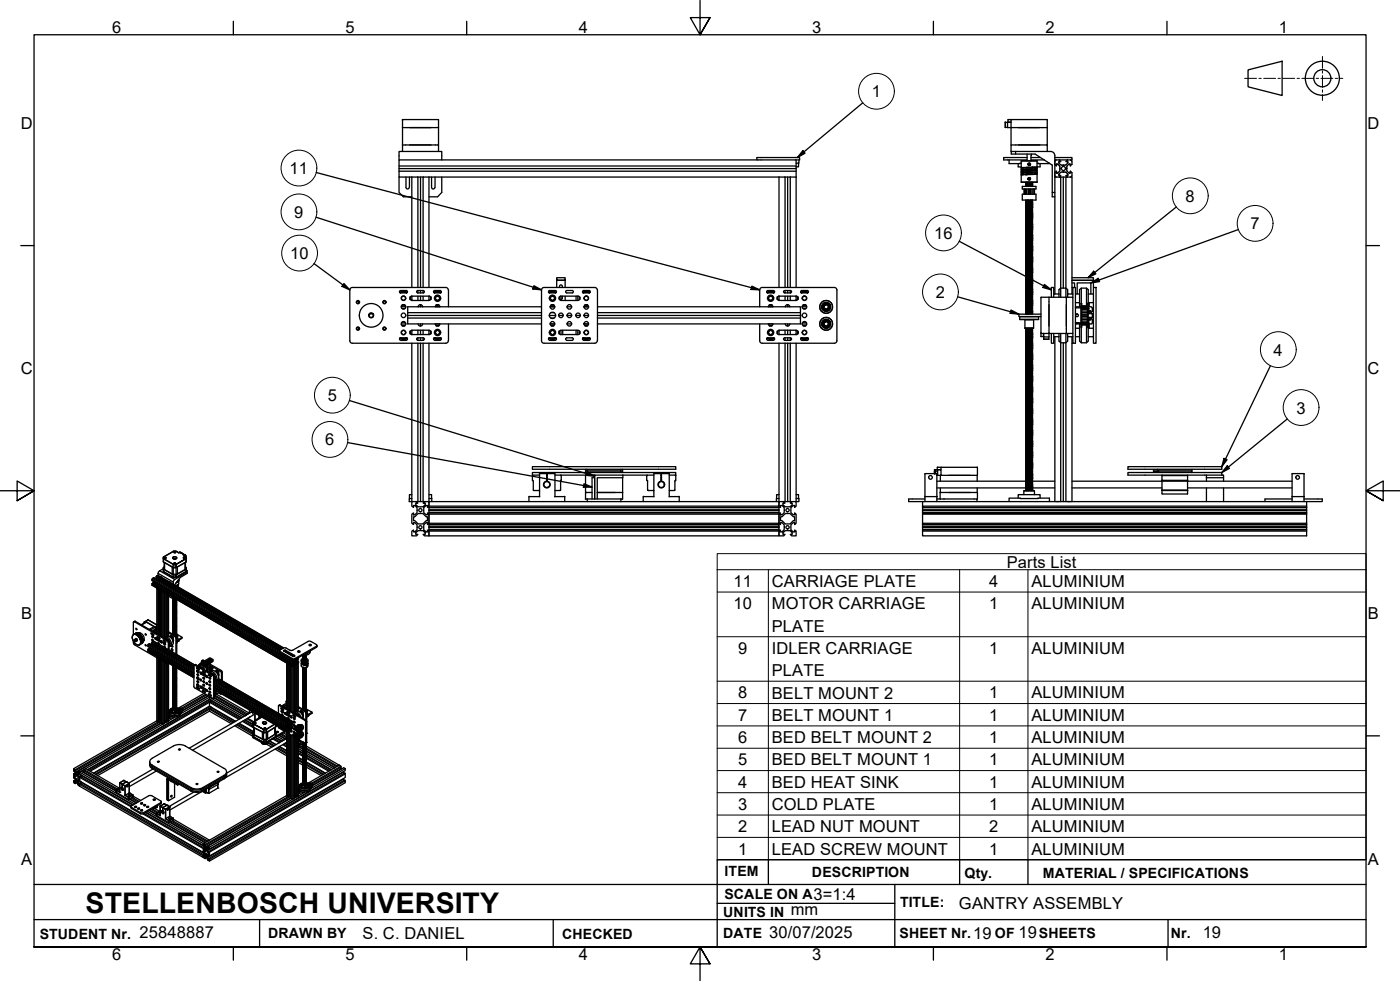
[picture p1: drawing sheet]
<svg xmlns="http://www.w3.org/2000/svg" width="410mm" height="287mm" viewBox="0 0 410 287" stroke-linecap="round" stroke-linejoin="round" font-family="sans-serif">
<defs><g id="words">
<text font-size="8.3" x="25.1" y="267.2">STELLENBOSCH UNIVERSITY</text>
<g font-size="4.8">
<text x="32.8" y="9.7">6</text>
<text x="101.2" y="9.7">5</text>
<text x="169.5" y="9.7">4</text>
<text x="237.8" y="9.7">3</text>
<text x="306.1" y="9.7">2</text>
<text x="374.5" y="9.7">1</text>
<text x="255.3" y="28.5">1</text>
<text x="6.1" y="37.8">D</text>
<text x="400.4" y="37.8">D</text>
<text x="84.8" y="50.9">11</text>
<text x="347.2" y="59.1">8</text>
<text x="86.2" y="63.8">9</text>
<text x="273.6" y="69.9">16</text>
<text x="366.1" y="67.1">7</text>
<text x="85" y="75.8">10</text>
<text x="274" y="87.2">2</text>
<text x="372.9" y="104.2">4</text>
<text x="6.1" y="109.6">C</text>
<text x="400.4" y="109.6">C</text>
<text x="95.9" y="117.4">5</text>
<text x="379.6" y="121.1">3</text>
<text x="95.2" y="130.4">6</text>
<text x="294.8" y="166.1">Parts List</text>
<text x="214.8" y="171.8">11</text>
<text x="226" y="171.8">CARRIAGE PLATE</text>
<text x="289.6" y="171.8">4</text>
<text x="302" y="171.8">ALUMINIUM</text>
<text x="214.8" y="178.3">10</text>
<text x="226" y="178.3">MOTOR CARRIAGE</text>
<text x="289.6" y="178.3">1</text>
<text x="302" y="178.3">ALUMINIUM</text>
<text x="6.2" y="181.3">B</text>
<text x="226" y="184.9">PLATE</text>
<text x="400.5" y="181.3">B</text>
<text x="216.2" y="191.4">9</text>
<text x="226" y="191.4">IDLER CARRIAGE</text>
<text x="289.6" y="191.4">1</text>
<text x="302" y="191.4">ALUMINIUM</text>
<text x="226" y="197.9">PLATE</text>
<text x="216.2" y="204.4">8</text>
<text x="226" y="204.5">BELT MOUNT 2</text>
<text x="289.6" y="204.4">1</text>
<text x="302" y="204.4">ALUMINIUM</text>
<text x="216.2" y="211">7</text>
<text x="226" y="211">BELT MOUNT 1</text>
<text x="289.6" y="211">1</text>
<text x="302" y="211">ALUMINIUM</text>
<text x="216.2" y="217.5">6</text>
<text x="226" y="217.5">BED BELT MOUNT 2</text>
<text x="289.6" y="217.5">1</text>
<text x="302" y="217.5">ALUMINIUM</text>
<text x="216.2" y="224">5</text>
<text x="226" y="224">BED BELT MOUNT 1</text>
<text x="289.6" y="224">1</text>
<text x="302" y="224">ALUMINIUM</text>
<text x="216.2" y="230.6">4</text>
<text x="226" y="230.6">BED HEAT SINK</text>
<text x="289.6" y="230.6">1</text>
<text x="302" y="230.6">ALUMINIUM</text>
<text x="216.2" y="237.1">3</text>
<text x="226" y="237.1">COLD PLATE</text>
<text x="289.6" y="237.1">1</text>
<text x="302" y="237.1">ALUMINIUM</text>
<text x="216.2" y="243.6">2</text>
<text x="226" y="243.7">LEAD NUT MOUNT</text>
<text x="289.6" y="243.6">2</text>
<text x="302" y="243.6">ALUMINIUM</text>
<text x="216.2" y="250.1">1</text>
<text x="226" y="250.2">LEAD SCREW MOUNT</text>
<text x="289.6" y="250.1">1</text>
<text x="302" y="250.1">ALUMINIUM</text>
<text x="6.2" y="253.1">A</text>
<text x="400.5" y="253.1">A</text>
<text x="238.2" y="263.3">3=1:4</text>
<text x="231.5" y="267.9">mm</text>
<text x="280.8" y="266.1">GANTRY ASSEMBLY</text>
<text x="40.9" y="274.6">25848887</text>
<text x="106.2" y="274.9">S. C. DANIEL</text>
<text x="225.2" y="274.5">30/07/2025</text>
<text x="284.9" y="275">19</text>
<text x="298.3" y="274.7">19</text>
<text x="352.2" y="274.7">19</text>
<text x="32.8" y="281.1">6</text>
<text x="101.2" y="281.1">5</text>
<text x="169.5" y="281.1">4</text>
<text x="237.8" y="281.1">3</text>
<text x="306.1" y="281.1">2</text>
<text x="374.5" y="281.1">1</text>
</g>
<g font-size="4.1">
<text x="212.2" y="256.5">ITEM</text>
<text x="237.7" y="256.7">DESCRIPTION</text>
<text x="282.4" y="256.9">Qty.</text>
<text x="305.4" y="256.9">MATERIAL / SPECIFICATIONS</text>
<text x="212.1" y="263">SCALE ON A</text>
<text x="211.8" y="268.4">UNITS IN</text>
<text x="263.5" y="265.6">TITLE:</text>
<text x="11.6" y="274.8">STUDENT Nr.</text>
<text x="78.5" y="274.6">DRAWN BY</text>
<text x="164.6" y="274.8">CHECKED</text>
<text x="211.8" y="274.6">DATE</text>
<text x="263.4" y="274.6">SHEET Nr.</text>
<text x="291.3" y="274.6">OF</text>
<text x="304.2" y="274.6">SHEETS</text>
<text x="342.8" y="274.5">Nr.</text>
</g>
</g></defs>
<!-- layer: Visible Edges(ISO) -->
<g fill="none" stroke="#000" stroke-width=".38">
<path d="M117.9 35.1v7.3M117.9 35l-.1 .1M117.9 35h10.4l.1 2.4h-10.5M120 37.4h6.2M128.4 37.4v5M294.4 35.8v1.5M294.4 35.8h.6M294.4 37.3h.6M295 35.8v1.6h1v5M295.1 35.8l.1-.8h11.4v7.4M296 35.8h-1M296.1 35l-.1 2.4h10.6"/>
<path d="M298.2 37.4h6.3M116.8 49.4v2.4h3.8M116.8 46.8v-2.5h12.5v2.5M116.8 51.8v4.5l1.3 1.3h2.5M116.8 48.6h116.3M116.8 50.1h116.3M117.8 44.2l.1 .1M117.9 44.3v-1.9h10.5v1.9M118.9 51.8v3a.48 .48 0 0 0 .4 .5 .48 .48 0 0 0 .5-.5M119.9 51.8v3M120 42.4h6.2M120.6 51.8h5"/>
<path d="M120.6 51.8v32.4M122.4 51.8v32.4M123.1 51.8v32.4M123.9 51.8v32.4M125.6 51.8v32.4M125.6 51.8h102.5M126.4 51.8v3a.48 .48 0 0 0 .4 .5 .48 .48 0 0 0 .5-.5M127.4 51.8v3M128.4 44.2l-.1 .1M129.3 51.8v4.5l-1.2 1.3h-2.5M221.6 46.8v-.7h12.5v.7h-117.3v2.6h116.3M228.1 51.8h3.3"/>
<path d="M228.1 51.8v32.4M229.9 51.8v32.4M230.6 51.8v32.4M231.4 51.8h1.7M231.4 51.8v32.4M233.1 46.8v5M233.1 51.8v32.4M233.8 47.8v1h-.7M233.9 46.8v1h-.8M295.5 46.8v1.1l3.5-.1M296 44.3v-1.9h10.6v1.9M296 44.2l.1 .1"/>
<path d="M296.1 44.3h11.5a1.24 1.24 0 0 1 1.3 1.3v12h-.8v-9.3l-5-3.2h-7zM297.4 44.3v.8M298.1 47.9v.9h.9M298.2 42.4h6.3M299 49.6v-.4h.2l4.5-.2v.4h-.4l-4.3 .2 .7 .1M299 53.3h4.7M299 47.1h4.7M299 47.1h4.7v1.7M299 47.1v2M299.3 56.8h4v1.8h-4zM299.3 54.6h4v.7h-4zM299.8 55.3v1.5"/>
<path d="M300 55.3v1.5M300.2 55.3v1.5M300.4 59.6a.56 .56 0 0 1 .7-.5l1.2-.5-.2 .3-1.7 .6 .1 .3M300.4 50.6h.1M300.4 58.6v.1M300.4 58.6l.1 .3M300.4 53.4h.1M300.6 59.2l1.2-.6-1.3 .4v.3M300.6 51l-.1 .1M300.6 53.4l-.2 .3M300.6 55.3v1.5M300.6 58.8h.1"/>
<path d="M300.6 59.2v.1M300.7 46.1h-6.8v.7h6.8M300.7 58.6l-.1 .2M300.7 45.1v2M300.7 49v.1M300.7 49.5v.1M300.8 50l.1 .1M300.8 50.1h.1M300.9 50.5l-.3 .1 .3-.1M301.1 52.3v.2M301.1 58.6l-.4 .2M301.1 55.3v1.5"/>
<path d="M301.1 52.4h.1M301.1 48.1h.1M301.1 52.2l.1-.1a.34 .34 0 0 1 .5 .1 .34 .34 0 0 1-.1 .5l-.5-.2M301.1 53.4l-.7 .2 .1 .3M301.1 52.2v.1M301.2 58.6l-.7 .2-.1 .3M301.2 55.3v1.5M301.3 53.4l-.7 .4M301.4 49l-1 .1M301.4 49.5l-1 .1M301.4 50l-1 .1M301.4 50.4l-1 .2"/>
<path d="M301.4 50.9l-1 .2M301.5 52.1l-.4 .1M301.5 50.9l-.5 .2M301.5 55.3v1.5M301.6 52.1l-.5 .2M301.6 52.5l-.3 .1M301.6 52.3l-.5 .2M301.6 50.4l-.4 .2M301.6 50.9l-.4 .2M301.7 55.3v1.5M301.8 50.4l-.4 .2 .9-.2M301.8 53.4l-1.1 .3"/>
<path d="M301.9 49.9v.2M301.9 46.8h3.9M301.9 46.1h2.7M301.9 49h.1M301.9 49.4v.1M302 45.1l-.1 2M302 53.4h-.2a1.5 1.5 0 0 0-1.4 .8M302 53.5l-1.4 .7 1.5-.7M302 58.9l-1.4 .8M302 54l-1.4 .6M302 59.4l-1.4 .7M302 59.8l-1.4 .8 1.5-.8"/>
<path d="M302 50.9l-.2 .2M302 54.4l-.4 .2M302.1 58.6l-1.4 .6M302.1 50.4l-.2 .2M302.1 58.9l-.2 .3-1.2 .4M302.1 59.4l-1.4 .7M302.1 54.4l-.2 .2M302.1 55.3v1.5M302.2 53.4l.1 .3-1.2 .4a.53 .53 0 0 0-.7 .5l1.9-.8v-.3M302.2 58.9l.1 .2-1.9 .7v.3M302.2 53.9l.1 .2-.2 .1-1.2 .4 1.2-.7M302.2 59.3l.1 .3-1.9 .7v.2"/>
<path d="M302.2 54.3l.1 .3M302.2 59.8l.1 .2-1.9 .7v.3M302.3 49.9l-1.8 .2M302.3 49.4l-.9 .2M302.3 50.9l-.2 .1M302.3 51l-.9 .1M302.3 49l-.9 .1M302.3 59.9a1.69 1.69 0 0 1-1.6 .8l-.3 .2 .1 .2M302.3 53.4l-1.1 .3a.55 .55 0 0 0-.8 .5l.1 .1M302.3 59a1.69 1.69 0 0 1-1.6 .8l-.3 .2 .1 .2M302.3 59.5a1.69 1.69 0 0 1-1.6 .8l-.3 .2 .1 .2M302.3 54v.3l-.8 .3"/>
<path d="M302.3 48.9v.1M302.3 50.4v.1M302.3 54.4v.2M302.5 55.3v1.5M302.8 55.3v1.5M302.9 55.3v1.5M303 49.4l.7 .1-3.7 .1a.69 .69 0 0 0-1 .5M303 49.9l.7 .1-4.7 .2v.4M303 50.4l.7 .1-4.7 .2v.4M303 50.9l.7 .1-4.7 .2v2.1M303.7 47.8h3.6M303.7 50v.9l-4.7 .2h.7"/>
<path d="M303.7 50.4l-4.7 .2h.7M303.7 49.5v.4l-4.7 .2 .7 .1M303.7 48.8l-4.7 .3 .7 .1M303.7 48.8l-1.4 .2M303.7 50.9v2.5l-4.7-.1M304.5 47.9v.9h-.8M306.6 44.2l-.1 .1M308.1 56.3h.8M308.9 48.1h.1M308.9 46.1h5v.7h-5M308.9 50.6v1.1l.3 .1M308.9 51.8h1.2"/>
<path d="M308.9 57.6v28.5M309.2 46.9l-.3 .2v1l.3 .4M309.2 50.1l-.3 .4M309.3 48.5h.1M309.3 50.1h.1M309.4 48.1v.4M309.4 50.2v.4l.2 .1M309.4 50.6h.1M309.4 48h.2M309.6 48l.2 .1M309.8 50.6h-.2M309.8 48.1l.4 .4"/>
<path d="M310 47.4v.2M310 51.1v.2M310.1 47.8l.4 .4M310.1 51.3h.4M310.1 47.6v.2M310.1 51.3h.1M310.1 47.4h.1M310.1 51.8h.5M310.1 50.9v.2M310.2 46.9h.1M310.2 48.5l.1 .4M310.2 51.8h.1"/>
<path d="M310.2 46.9l.4 .4h-.5M310.2 50.2l-.4 .4M310.3 48.8v.4M310.3 49.4v.4M310.3 49.8l-.1 .4M310.4 49.3v.1M310.4 49.3h.1M310.4 49.4h.1M310.5 48.2l.8 .2 .9-.2M310.5 51.4l-.3 .4M310.6 51.8h1.9M310.6 51.8v35.2"/>
<path d="M311.2 48.4h.1M311.3 50.3h-.1M311.3 50.3h.1M311.3 50.4a1.09 1.09 0 0 0-1.2 .5M311.3 51.8v32.5M311.4 50.4a1.13 1.13 0 0 1 1.3 .7v.2M311.4 48.4h.1M312.1 51.8v35.2M312.2 51.4l.3 .4M312.2 51.3h.4M312.2 47.3h.1M312.2 51.4h.1"/>
<path d="M312.3 49.4h.1M312.3 49.3h.1M312.4 49.3v.1M312.4 48.8v.4M312.4 49.4v.4M312.4 49.8l.5 .8h.4M312.5 46.9l-.3 .4h.4M312.5 51.8h1.4v34.3M312.6 51.8h.1M312.6 46.9h.1M312.7 47.4l-.5 .8M312.7 51.3h-.1"/>
<path d="M313.3 48v.1M313.3 48l-.4 .1-.5 .8M313.4 48.1v.4l.4-.4M313.5 46.9l.3 .3M313.8 50.5h.1M313.8 50.5l-.4-.4v.5M313.8 51.5l-.3 .3M313.9 47.2v.9M313.9 50.6v.8M300.6 61.5h.1M300.6 61.9v.1M300.6 62.4h.1"/>
<path d="M300.6 64.7h.1M300.6 65.1v.1M300.6 65.5v.1M300.6 67.8v.1M300.6 68.3h.1M300.6 68.7v.1M300.6 71v.1M300.6 71.5h.1M300.6 71.9v.1M300.6 74.2h.1M300.6 74.6v.1M300.6 75.1h.1"/>
<path d="M300.6 77.4h.1M300.6 77.8v.1M300.6 78.2v.1M302 62.1l-1.4 .8M302 64l-1.4 .7M302 65.7l-1.4 .8 1.5-.8M302 67.6l-1.4 .7M302 69.4l-1.4 .7 1.5-.7M302 71.2l-1.4 .7M302 76.7l-1.4 .7M302 78.4l-1.4 .8M302 60.8l-1.4 .7"/>
<path d="M302 62.6l-1.4 .7M302 64.4l-1.4 .7M302 66.2l-1.4 .7 1.5-.7M302 68l-1.4 .7M302 71.6l-1.4 .8M302 73.5l-1.4 .7M302 75.3l-1.4 .7M302 77.1l-1.4 .7M302 78.9l-1.4 .7 1.5-.7M302 61.2l-1.4 .7M302 63l-1.4 .8 1.5-.8M302 64.8l-1.4 .7"/>
<path d="M302 68.5l-1.4 .7M302 70.3l-1.4 .7M302 72.1l-1.4 .7M302 73.9l-1.4 .7M302 75.7l-1.4 .8 1.5-.8M302 77.5l-1.4 .7M302 61.7l-1.4 .7M302 65.3l-1.4 .8M302 67.1l-1.4 .7M302 68.9l-1.4 .8M302 70.8l-1.4 .7M302 72.5l-1.4 .8 1.5-.8"/>
<path d="M302 74.4l-1.4 .7M302 78l-1.4 .8M302 79.8l-1.4 .7M302.1 60.3l-1.5 .7 1.4-.7M302.1 73l-1.5 .7 1.4-.7M302.1 74.8l-.2 .3-1.3 .5 1.4-.8M302.1 62.1l-.2 .3-1.2 .4M302.1 63.9l-1.4 .8M302.1 67.5l-1.4 .8M302.1 71.1l-1.4 .8M302.1 76.6l-1.4 .8M302.1 78.4l-1.4 .7"/>
<path d="M302.1 69.8l-1.5 .8 1.4-.7M302.1 60.7l-1.4 .8M302.1 62.6l-1.4 .7M302.1 64.3l-1.4 .8M302.1 68l-1.4 .7M302.1 71.6l-.2 .3-1.2 .4M302.1 73.4l-1.4 .8M302.1 75.3l-1.4 .7M302.1 77l-1.4 .8M302.1 66.6l-1.5 .8 1.4-.7M302.1 79.3l-1.5 .8 1.4-.7M302.1 61.2l-1.4 .7"/>
<path d="M302.1 64.8l-1.4 .7M302.1 68.4l-.2 .3-1.2 .5M302.1 70.2l-1.4 .8M302.1 72.1l-1.4 .7M302.1 73.9l-1.4 .7M302.1 77.5l-1.4 .7M302.1 63.5l-1.5 .7 1.4-.7M302.1 76.2l-1.5 .7 1.4-.7M302.1 61.6l-1.4 .8M302.1 65.2l-.2 .3-1.2 .5M302.1 67.1l-1.4 .7M302.1 68.9l-1.4 .7"/>
<path d="M302.1 70.7l-1.4 .8M302.1 74.3l-1.4 .8M302.1 78l-1.4 .7M302.1 79.8l-1.4 .7M302.1 61.2h.1M302.1 77.5h.1M302.1 77.9v.1M302.2 60.2l.1 .3-1.6 .5-.3 .2v.2M302.2 62.1l.1 .2-1.9 .7v.3M302.2 63.8l.1 .3-1.4 .4-.5 .5M302.2 65.7l.1 .2-1.9 .7v.3M302.2 67.5l.1 .2-1.7 .6-.2 .4"/>
<path d="M302.2 69.3l.1 .2-1.9 .7v.3M302.2 71.1l.1 .3-1.8 .6-.1 .3M302.2 72.9l.1 .3-1.6 .5-.3 .2v.2M302.2 74.8l.1 .2-1.9 .7v.3M302.2 76.5l.1 .3-1.4 .4-.5 .5M302.2 78.4l.1 .2-1.9 .7v.3M302.2 60.7l.1 .2-1.4 .5-.5 .5M302.2 62.5l.1 .3-1.9 .7v.2M302.2 64.3l.1 .2-1.7 .7-.2 .3M302.2 66.1l.1 .3-1.9 .7v.2M302.2 67.9l.1 .3-1.8 .6-.1 .4M302.2 69.7l.1 .3-1.6 .5-.3 .2v.2"/>
<path d="M302.2 71.6l.1 .2-1.9 .7v.3M302.2 73.4l.1 .2-1.4 .5-.5 .5M302.2 75.2l.1 .3-1.9 .7v.2M302.2 77l.1 .2-1.7 .7-.2 .3M302.2 78.8l.1 .3-1.9 .7v.2M302.2 61.1l.1 .3-1.7 .6-.2 .3M302.2 62.9l.1 .3-1.9 .7v.2M302.2 64.7l.1 .3-1.8 .7-.1 .3M302.2 66.6l.1 .2-1.6 .5-.3 .2v.3M302.2 68.4l.1 .3-1.9 .7v.2M302.2 70.2l.1 .2-1.4 .5-.5 .5M302.2 72l.1 .3-1.9 .7v.2"/>
<path d="M302.2 73.8l.1 .3-1.7 .6-.2 .3M302.2 75.6l.1 .3-1.9 .7v.2M302.2 77.4l.1 .3-1.8 .7-.1 .3M302.2 79.3l.1 .2-1.6 .5-.3 .2v.3M302.2 61.5l.1 .4-1.8 .6-.1 .3M302.2 63.4l.1 .2-1.6 .5-.3 .2v.3M302.2 65.2l.1 .3-1.9 .7v.2M302.2 67l.1 .3-1.4 .4-.5 .5M302.2 68.8l.1 .3-1.9 .7v.3M302.2 70.6l.1 .3-1.7 .6-.2 .3M302.2 72.5l.1 .2-1.9 .7v.3M302.2 74.2l.1 .4-1.8 .6-.1 .3"/>
<path d="M302.2 76.1l.1 .2-1.6 .5-.3 .2v.3M302.2 77.9l.1 .3-1.9 .7v.2M302.2 79.7l.1 .3-1.4 .4-.5 .5M302.3 79.8a1.69 1.69 0 0 1-1.6 .9l-.3 .1 .1 .3M302.3 78.1a1.69 1.69 0 0 1-1.6 .8l-.3 .2 .1 .2M302.3 76.2a1.69 1.69 0 0 1-1.6 .8l-.3 .2 .1 .2M302.3 74.4l-.2 .4-1.7 .6 .1 .2M302.3 72.6a1.69 1.69 0 0 1-1.6 .8l-.3 .2 .1 .2M302.3 70.8a1.03 1.03 0 0 1-1.2 .7l-.7 .3 .1 .2M302.3 69a1.69 1.69 0 0 1-1.6 .8l-.3 .2 .1 .2M302.3 67.1a1.69 1.69 0 0 1-1.6 .9l-.3 .1 .1 .3M302.3 65.4a1.69 1.69 0 0 1-1.6 .8l-.3 .2 .1 .2"/>
<path d="M302.3 63.5a1.69 1.69 0 0 1-1.6 .8l-.3 .2 .1 .2M302.3 61.7l-.2 .4-1.7 .6 .1 .2M302.3 78.5a1.69 1.69 0 0 1-1.6 .8l-.3 .2 .1 .2M302.3 76.7a1.69 1.69 0 0 1-1.6 .8l-.3 .2 .1 .2M302.3 74.9a1.69 1.69 0 0 1-1.6 .8l-.3 .2 .1 .2M302.3 73a1.69 1.69 0 0 1-1.6 .9l-.3 .2 .1 .1M302.3 71.3l-.2 .3-1.7 .6 .1 .3M302.3 69.4a1.69 1.69 0 0 1-1.6 .8l-.3 .2 .1 .2M302.3 67.6a1.03 1.03 0 0 1-1.2 .7l-.7 .3 .1 .2M302.3 65.8a1.69 1.69 0 0 1-1.6 .8l-.3 .2 .1 .2M302.3 64a1.69 1.69 0 0 1-1.6 .8l-.3 .2 .1 .2M302.3 62.2a1.69 1.69 0 0 1-1.6 .8l-.3 .2 .1 .2"/>
<path d="M302.3 60.3a1.69 1.69 0 0 1-1.6 .9l-.3 .2 .1 .1M302.3 78.9a1.69 1.69 0 0 1-1.6 .9l-.3 .2 .1 .2M302.3 77.2a1.03 1.03 0 0 1-1.2 .6l-.7 .3 .1 .3M302.3 75.3a1.69 1.69 0 0 1-1.6 .9l-.3 .1 .1 .2M302.3 73.5a1.69 1.69 0 0 1-1.6 .8l-.3 .2 .1 .3M302.3 71.7a1.69 1.69 0 0 1-1.6 .8l-.3 .2 .1 .2M302.3 69.9a1.69 1.69 0 0 1-1.6 .8l-.3 .2 .1 .2M302.3 68.1l-.2 .3-1.7 .6 .1 .3M302.3 66.2a1.69 1.69 0 0 1-1.6 .9l-.3 .2 .1 .2M302.3 64.5a1.03 1.03 0 0 1-1.2 .6l-.7 .3 .1 .3M302.3 62.6a1.69 1.69 0 0 1-1.6 .9l-.3 .1 .1 .2M302.3 60.8a1.69 1.69 0 0 1-1.6 .8l-.3 .2 .1 .3"/>
<path d="M302.3 79.4a1.69 1.69 0 0 1-1.6 .8l-.3 .2 .1 .2M302.3 77.6l-.2 .3-1.7 .7 .1 .2M302.3 75.8a1.69 1.69 0 0 1-1.6 .8l-.3 .2 .1 .2M302.3 74a1.03 1.03 0 0 1-1.2 .6l-.7 .3 .1 .3M302.3 72.2a1.69 1.69 0 0 1-1.6 .8l-.3 .2 .1 .2M302.3 70.3a1.69 1.69 0 0 1-1.6 .8l-.3 .2 .1 .3M302.3 68.5a1.69 1.69 0 0 1-1.6 .9l-.3 .1 .1 .2M302.3 66.7a1.69 1.69 0 0 1-1.6 .8l-.3 .2 .1 .2M302.3 64.9l-.2 .3-1.7 .7 .1 .2M302.3 63.1a1.69 1.69 0 0 1-1.6 .8l-.3 .2 .1 .2M302.3 61.3a1.03 1.03 0 0 1-1.2 .6l-.7 .3 .1 .3M102.4 84.9v14.8l.2 .6 .6 .2"/>
<path d="M103.2 84.2l-.6 .2-.2 .5M103.2 84.2h27.4M108.3 91.8h.7M117 99l.9 .3 1.3-.3M117 85.6l1.4-.3 .8 .3M117.2 98.9l1.1 .2 .8-.2M117.2 85.7l.8-.2 1.1 .2M117.3 99.6h1.7M117.5 89.7h1.3M117.5 94.9h1.3M117.7 90.3h.9M117.7 94.3h.9"/>
<path d="M117.8 89.3h.7M117.8 95.4h.7M119 98.9l.3 .3-.3 .4M119 85l.3 .4-.3 .3M119 98.9h-1.9l-.1 .5 .3 .2M119 85h-1.7l-.3 .4 .3 .3h1.7M119.4 93.1v1.7h39.2M119.4 92.3h39.2M119.4 91.5h39.2M119.4 93.1h39.2M120.1 86.9v.8M120.1 96.9v.8"/>
<path d="M120.6 96.7v.2M120.6 96.7v1.3v-.2M120.6 87.7v.2M120.6 86.9v-.2v1.3M120.6 96.7a.6 .6 0 0 0-.6 .6 .6 .6 0 0 0 .6 .6h5M120.6 96.7h5v1.2M122 85.2l.3-.2h1.6l.4 .4-.4 .3h-1.6l-.3-.1zM122.3 99.6h1.7M122.3 99.6l-.3-.4 .3-.3h1.8l.1 .5-.3 .2M122.4 85v.7M122.4 86.7v1.3M122.4 96.7v1.2"/>
<path d="M122.4 98.9v.7M122.4 94.8a.67 .67 0 0 0 .7 .7 .67 .67 0 0 0 .7-.7M122.4 89.8a.67 .67 0 0 1 .7-.6 .67 .67 0 0 1 .7 .6M123.1 85v.7M123.1 86.7v1.3M123.1 89.2v.6M123.1 94.8v.7M123.1 96.7v1.2M123.1 98.9v.7M123.9 85v.7M123.9 86.7v1.3M123.9 96.7v1.2"/>
<path d="M123.9 98.9v.7M125.6 86.7h-5a.6 .6 0 0 0-.6 .6 .6 .6 0 0 0 .6 .6M125.6 86.7v1.3h-5M125.6 86.7a.6 .6 0 0 1 .6 .6 .6 .6 0 0 1-.6 .6M125.6 96.7a.6 .6 0 0 1 .6 .6 .6 .6 0 0 1-.6 .6M125.6 97.8l.1 .2M125.6 87.7l.1 .2M125.7 96.7l-.1 .2M125.7 86.7l-.1 .2M126.2 96.9v.8M126.2 86.9v.8M127 99l.9 .3 1.3-.3"/>
<path d="M127 85.6l1.3-.3 .9 .3M127.2 98.9l1.1 .2 .7-.2M127.3 85h1.6l.3 .4-.3 .3h-1.6l.6-.2 1.1 .2M127.3 98.9h1.7l.2 .5-.3 .2M127.3 99.6h1.6M127.3 85l-.4 .4 .4 .3M127.3 98.9l-.4 .3 .4 .4M127.4 94.8a.67 .67 0 0 0 .7 .7 .67 .67 0 0 0 .7-.7M127.4 89.8a.67 .67 0 0 1 .7-.6 .67 .67 0 0 1 .7 .6M127.5 89.7l.5 .1M127.5 94.9h1.2M127.7 89.3h.8"/>
<path d="M127.7 95.4h.8M128.7 89.7l-.5 .1M130.5 84.2l.5 .2 .3 .5M131.3 99.7l-.3 .6-.5 .2M131.3 84.9v4.9M131.3 94.8v5M158.6 84.9v14.8l.2 .6 .5 .2h14.9l.5-.2 .2-.6M158.6 89.8h-39.2v3.3M158.6 84.9l.2-.5 .5-.2h14.9l.5 .2 .2 .5M160.6 85.2l2-.2 .3 .4-.3 .3h-1.7l-.3-.1zM160.7 99l.8 .3 1.4-.3M160.7 85.6l1.3-.3 .9 .3"/>
<path d="M160.8 98.9l1.2 .2 .7-.2M160.8 85.7l.8-.2 1.1 .2M160.8 92.3h1.9M160.9 99.6l-.3-.4 .4-.3h1.8l.1 .5-.3 .2M161 99.6h1.6M161.1 89.7l.6 .1M161.1 94.9h1.3M161.2 89.8h1.2M161.2 94.8h1.2M161.3 91.5h.9M161.3 93.1h.9M161.4 89.3h.7"/>
<path d="M161.4 95.4h.7M162.4 89.7l-.6 .1M163 84.2v-2.9h2.5v.8h-2.5h2.5v2.1M163.6 92.3h1.2M163.7 96.9v.8M163.8 84.2l.1-.6 .3-.2 .4 .2 .1 .6M164.2 96.7v1.3l5-.1M164.2 88h5M164.2 96.7h5M164.2 86.7a.6 .6 0 0 0-.6 .6 .6 .6 0 0 0 .6 .6M164.2 96.7a.6 .6 0 0 0-.6 .6 .6 .6 0 0 0 .6 .6M164.7 86.7l-.1 .8-.4 .2-.3-.2-.1-.7"/>
<path d="M164.7 96.7v1.3M165.5 86.7v1.3M165.7 85.2l.2-.2h1.6l.4 .4-.4 .3h-1.5l-.3-.1zM165.9 99.6h1.7M166 99.6l-.4-.4 .3-.3h1.8l.1 .5-.3 .2M166.1 92.3h1.3M166.1 89.8h1.3M166.1 94.8h1.3M168.6 92.3h1.3M168.7 96.7v1.3M168.7 86.7v1.2M169.2 86.7h-5v1"/>
<path d="M169.2 86.7a.61 .61 0 0 1 .7 .6 .61 .61 0 0 1-.6 .6zM169.3 96.7a.6 .6 0 0 1 .6 .6 .6 .6 0 0 1-.6 .6zM169.7 96.9v.8M169.7 86.9v.8M170.6 99l.8 .3 1.4-.3M170.6 85.6l1.3-.3 .9 .3M170.7 98.9l1.2 .2 .7-.2M170.7 85.7l.8-.2 1.1 .2M170.9 99.6h1.6M170.9 98.9h1.6M170.9 85h1.6M170.9 85.7h1.6"/>
<path d="M170.9 98.9l-.3 .3 .3 .4M170.9 85l-.3 .4 .3 .3M171 89.7l.6 .1M171 94.9h1.3M171.1 92.3h1.2M171.1 89.8h1.2M171.1 94.8h1.2M171.3 89.3h.7M171.3 95.4h.7M172.3 89.7l-.6 .1M172.5 98.9l.3 .3-.3 .4M172.5 85l.3 .4-.3 .3"/>
<path d="M174.9 92.3h59.5v2.5h-59.5M174.9 89.8h59.5v2.5M174.9 84.9v14.9M174.9 91.5h59.5M174.9 93.1h59.5M222.4 94.8v4.9l.5 .7 21.4 .1M222.4 84.9v4.9M224.6 99l.8 .3 1.3-.3M224.6 85.6l1.3-.3 .8 .3M224.7 98.9l1.1 .2 .8-.2M224.7 85.7l.8-.2 1.1 .2M224.8 85l-.3 .4 .3 .3"/>
<path d="M224.8 98.9l-.3 .3 .3 .4M224.9 99.6h1.5M224.9 98.9h1.5M224.9 85h1.5M224.9 85.7h1.5M225 94.8a.67 .67 0 0 0 .6 .7 .67 .67 0 0 0 .7-.7M225 89.8a.67 .67 0 0 1 .6-.6 .67 .67 0 0 1 .7 .6M225 89.7l.6 .1M225 94.9h1.3M225.3 89.3h.7M225.3 95.4h.7M226.3 89.7l-.6 .1"/>
<path d="M226.5 85l.3 .4-.3 .3M226.5 98.9l.3 .3-.3 .4M227.6 86.9v.8M227.6 96.9v.8M228.1 86.7v.2M228.1 86.7h5v1.3h-5zM228.1 96.7h5v1.2h-5zM228.1 97.8v.2M228.1 96.9v-.2a.6 .6 0 0 0-.6 .6 .6 .6 0 0 0 .6 .6M228.1 86.7a.6 .6 0 0 0-.6 .6 .6 .6 0 0 0 .6 .6v-.2M229.8 99.6h1.7M229.9 85v.7"/>
<path d="M229.9 86.7v1.3M229.9 96.7v1.2M229.9 98.9v.7M229.9 94.8a.67 .67 0 0 0 .7 .7 .67 .67 0 0 0 .7-.7M229.9 89.8a.67 .67 0 0 1 .7-.6 .67 .67 0 0 1 .7 .6M230.6 85v.7M230.6 86.7v1.3M230.6 89.2v.6M230.6 94.8v.7M230.6 96.7v1.2M230.6 98.9v.7M231.4 86.7v1.3"/>
<path d="M231.4 96.7v1.2M231.4 99.6l.4-.4-.4-.3v.7M231.4 85l.4 .4-.4 .3zM231.5 98.9h-1.9l-.1 .5 .3 .2M231.5 85h-1.7l-.4 .4 .4 .3h1.7M233.1 86.9a.52 .52 0 0 1 .7 .3 .52 .52 0 0 1-.4 .7l-.3-.2M233.1 96.9a.52 .52 0 0 1 .7 .3 .52 .52 0 0 1-.4 .7l-.3-.1M233.6 96.9v.8M233.6 86.9v.8M234.5 99l.8 .3 1.3-.3M234.5 85.6l1.3-.3 .8 .3M234.6 98.9l1.1 .2 .7-.2h-1.8l-.1 .5 .3 .2"/>
<path d="M234.8 99.6h1.6M234.9 89.7h1.3M234.9 94.9h1.3M235.1 90.3h.9M235.1 94.3h.9M235.2 89.3h.7M235.2 95.4h.7M236.4 98.9l.3 .3-.3 .4M236.4 85l.3 .4-.3 .3M236.4 85h-1.6l-.4 .4 .4 .3h1.6l-.7-.2-1.1 .2M244.3 84.2h-21.1l-.5 .2-.3 .5M244.3 84.2l.5 .2 .2 .5"/>
<path d="M245 84.9v14.8l-.2 .6-.5 .2M298.6 93.5h5.5M298.6 92.7h5.5M298.6 92.7v.8M298.6 92.7h.1M300 93.5l.1 .1M300.1 93.6v2.5l2.5-.1M300.1 96h2.5M300.1 93.6h2.5M300.4 96.1v.2M300.6 80.5v.1M300.6 81h.1"/>
<path d="M300.6 81.4v.1M300.6 83.7v.1M300.6 84.2h.1M300.6 84.6v.1M300.6 86.9h.1M300.6 87.3v.1M300.6 87.8h.1M300.6 90.1h.1M300.6 90.5v.1M300.6 90.9v.1M300.6 96.4v.1M300.6 96.9h.1"/>
<path d="M300.6 97.3v.1M300.6 99.6h.1M300.8 96.1l-.4 .2 .1 .2M301.1 96.1l-.5 .3M301.5 96.1l-.8 .3M301.8 96.1l-.3 .1a1.01 1.01 0 0 0-1.1 .6M302 80.3l-1.4 .7M302 82.1l-1.4 .7 1.5-.7M302 83.9l-1.4 .7M302 87.5l-1.4 .8M302 89.4l-1.4 .7M302 91.1l-1.4 .8 1.5-.8"/>
<path d="M302 96.6l-1.4 .7M302 80.7l-1.4 .7M302 84.3l-1.4 .8M302 86.2l-1.4 .7M302 88l-1.4 .7M302 89.8l-1.4 .7M302 91.6l-.8 .4M302 97l-1.4 .8M302 98.9l-1.4 .7M302 81.2l-1.4 .7M302 83l-1.4 .7M302 84.8l-1.4 .7"/>
<path d="M302 86.6l-1.4 .7M302 88.4l-1.4 .8 1.5-.8M302 90.2l-1.4 .7M302 97.5l-1.4 .7M302 99.3l-1.4 .7M302 81.6l-1.4 .8M302 83.5l-1.4 .7M302 85.2l-1.4 .8 1.5-.8M302 87.1l-1.4 .7M302 90.7l-1.4 .8M302 96.2l-1.4 .7M302 97.9l-1.4 .8 1.5-.8"/>
<path d="M302 99.8l-1.4 .7M302.1 85.7l-1.5 .7 1.4-.7M302.1 98.4l-1.5 .7 1.4-.7M302.1 80.2l-1.4 .8M302.1 83.8l-1.4 .8M302.1 87.5l-.2 .3-1.2 .4M302.1 89.3l-1.4 .8M302.1 96.5l-1.4 .8M302.1 82.5l-1.5 .8 1.4-.7M302.1 80.7l-1.4 .7M302.1 84.3l-.2 .3-1.2 .4M302.1 86.1l-1.4 .8"/>
<path d="M302.1 88l-1.4 .7M302.1 89.7l-1.4 .8M302.1 91.6l-.5 .4M302.1 97l-.2 .3-1.2 .4M302.1 98.8l-1.4 .8M302.1 81.1l-.2 .3-1.2 .5M302.1 82.9l-1.4 .8M302.1 84.8l-1.4 .7M302.1 86.6l-1.4 .7M302.1 90.2l-1.4 .7M302.1 97.5l-1.4 .7M302.1 99.3l-1.4 .7"/>
<path d="M302.1 88.9l-1.5 .7 1.4-.7M302.1 81.6l-1.4 .7M302.1 83.4l-1.4 .8M302.1 87.1l-1.4 .7M302.1 90.6l-.2 .3-1.2 .5M302.1 96.1l-1.4 .8M302.1 99.7l-1.4 .8M302.1 86.6h.1M302.1 87v.1M302.2 80.2l.1 .2-1.7 .6-.2 .4M302.2 82l.1 .2-1.9 .7v.3M302.2 83.8l.1 .3-1.8 .6-.1 .3"/>
<path d="M302.2 85.6l.1 .3-1.6 .5-.3 .2v.2M302.2 87.5l.1 .2-1.9 .7v.3M302.2 89.2l.1 .3-1.4 .4-.5 .5M302.2 91.1l.1 .2-1.8 .7M302.2 96.5l.1 .3-1.8 .6-.1 .3M302.2 98.3l.1 .3-1.6 .5-.3 .2v.2M302.2 80.6l.1 .3-1.8 .6-.1 .4M302.2 82.4l.1 .3-1.6 .5-.3 .2v.2M302.2 84.3l.1 .2-1.9 .7v.3M302.2 86.1l.1 .2-1.4 .5-.5 .5M302.2 87.9l.1 .3-1.9 .7v.2M302.2 89.7l.1 .2-1.7 .7-.2 .3"/>
<path d="M302.2 91.5l.1 .2-.4 .3M302.2 97l.1 .2-1.9 .7v.3M302.2 98.8l.1 .2-1.4 .5-.5 .5M302.2 81.1l.1 .3-1.9 .7v.2M302.2 82.9l.1 .2-1.4 .5-.5 .5M302.2 84.7l.1 .3-1.9 .7v.2M302.2 86.5l.1 .3-1.7 .6-.2 .3M302.2 88.3l.1 .3-1.9 .7v.2M302.2 90.1l.1 .3-1.8 .7-.1 .3M302.2 97.4l.1 .3-1.9 .7v.2M302.2 99.2l.1 .3-1.7 .6-.2 .3M302.2 81.5l.1 .3-1.9 .7v.3"/>
<path d="M302.2 83.3l.1 .3-1.7 .6-.2 .3M302.2 85.2l.1 .2-1.9 .7v.3M302.2 86.9l.1 .4-1.8 .6-.1 .3M302.2 88.8l.1 .2-1.6 .5-.3 .2v.3M302.2 90.6l.1 .3-1.9 .7v.2M302.2 97.9l.1 .2-1.9 .7v.3M302.2 99.6l.1 .4-1.8 .6-.1 .3M302.2 96.1l-1.7 .5-.1 .2 .1 .2M302.3 96.1v.2l-1.8 .6-.1 .3M302.3 99.8l-.2 .4-1.7 .6 .1 .2M302.3 98a1.69 1.69 0 0 1-1.6 .8l-.3 .2 .1 .2M302.3 96.2a1.03 1.03 0 0 1-1.2 .7l-.7 .3 .1 .2"/>
<path d="M302.3 90.8v.2l-1.2 .5a.53 .53 0 0 0-.7 .5M302.3 88.9a1.69 1.69 0 0 1-1.6 .8l-.3 .2 .1 .2M302.3 87.1l-.2 .4-1.7 .6 .1 .2M302.3 85.3a1.69 1.69 0 0 1-1.6 .8l-.3 .2 .1 .2M302.3 83.5a1.03 1.03 0 0 1-1.2 .7l-.7 .3 .1 .2M302.3 81.7a1.69 1.69 0 0 1-1.6 .8l-.3 .2 .1 .2M302.3 98.4a1.69 1.69 0 0 1-1.6 .9l-.3 .2 .1 .1M302.3 96.7l-.2 .3-1.7 .6 .1 .3M302.3 91.2a1.12 1.12 0 0 1-1.1 .7l-.3 .1M302.3 89.4a1.69 1.69 0 0 1-1.6 .8l-.3 .2 .1 .2M302.3 87.6a1.69 1.69 0 0 1-1.6 .8l-.3 .2 .1 .2M302.3 85.7a1.69 1.69 0 0 1-1.6 .9l-.3 .2 .1 .1"/>
<path d="M302.3 84l-.2 .3-1.7 .6 .1 .3M302.3 82.1a1.69 1.69 0 0 1-1.6 .8l-.3 .2 .1 .2M302.3 80.3a1.03 1.03 0 0 1-1.2 .7l-.7 .3 .1 .2M302.3 98.9a1.69 1.69 0 0 1-1.6 .8l-.3 .2 .1 .3M302.3 97.1a1.69 1.69 0 0 1-1.6 .8l-.3 .2 .1 .2M302.3 91.6v.4M302.3 89.9a1.03 1.03 0 0 1-1.2 .6l-.7 .3 .1 .3M302.3 88a1.69 1.69 0 0 1-1.6 .9l-.3 .1 .1 .2M302.3 86.2a1.69 1.69 0 0 1-1.6 .8l-.3 .2 .1 .3M302.3 84.4a1.69 1.69 0 0 1-1.6 .8l-.3 .2 .1 .2M302.3 82.6a1.69 1.69 0 0 1-1.6 .8l-.3 .2 .1 .2M302.3 80.8l-.2 .3-1.7 .6 .1 .3"/>
<path d="M302.3 99.4a1.03 1.03 0 0 1-1.2 .6l-.7 .3 .1 .3M302.3 97.6a1.69 1.69 0 0 1-1.6 .8l-.3 .2 .1 .2M302.3 90.3l-.2 .3-1.7 .7 .1 .2M302.3 88.5a1.69 1.69 0 0 1-1.6 .8l-.3 .2 .1 .2M302.3 86.7a1.03 1.03 0 0 1-1.2 .6l-.7 .3 .1 .3M302.3 84.9a1.69 1.69 0 0 1-1.6 .8l-.3 .2 .1 .2M302.3 83a1.69 1.69 0 0 1-1.6 .8l-.3 .2 .1 .3M302.3 81.2a1.69 1.69 0 0 1-1.6 .9l-.3 .1 .1 .2M302.6 93.6v2.4M302.7 93.5l-.1 .1M304 92.7h.1M304.1 92.7v.8"/>
<path d="M304.8 92h-6.5v.7h6.5M304.8 87.1l.1 11.5M304.9 98.5h.7M305.6 98.6v.7h1.5M305.6 99.3h1.5M307.1 98.6v.7M307.1 87v10.6l-2.3-.1M307.1 89.2v6.3M307.8 97.6v2.9h.7v-2.9M307.8 87v-2.8h.7v2.8M308.6 86.1h1.5M308.6 98.5h1.5"/>
<path d="M308.6 86.1h.1M308.9 98.6v48.2M310.1 87v-2.2l.5-.5h1.5l.5 .5v2.2M310.1 97.6v2.2l.5 .5h1.5l.5-.5v-2.2M310.6 97.6v49.2M312.1 97.6v49.2M312.2 87l-7.4 .1M312.2 97.6h-5.1v1h-1.5v-1v.8M312.2 89.2v6.3M312.7 98.5v.1M313.9 81.3h6.3v.8h-6.3h6.3v2.1M313.9 82.8h.7v1.4"/>
<path d="M313.9 84.2h.2M313.9 98.6v48.2M314 87l.1 .1M314.1 87h-1.9v10.6h1.9M314.1 86.1h-1.4M314.1 86.1h.1M314.1 98.5l-1.4 .1M314.1 97.5l-.1 .1M314.1 84.2h.8v16.3h-.8zM314.9 96h.1M314.9 96.1h1.2M314.9 86.1h1.1"/>
<path d="M314.9 98.6h1.1M314.9 94.5h.1M314.9 94.6l.3 .2h1M315 94.5h.8zM315.3 89.8h.9M315.4 86.1v-3.3h4v3.3M315.8 94.5h.7l-.3 .3M316.1 86.1h.1M316.1 96.1h.1M316.1 88.5h.1M316.1 98.5v.1M316.1 89.8v-5l.5-.5h1.5l.5 .5v15l-.5 .5h-1.5l-.5-.5v-5"/>
<path d="M316.1 88.6h-1.2M316.2 89.9h.1M316.2 94.7v.1M316.2 89.8l.3 .3h-1.6l.3-.2M316.5 88.9v6.8M316.6 84.3l.1 4.6M316.7 95.8l-.1 4.5M316.7 88.9h.1M316.7 95.7v.1M316.7 91.5h1.7M316.7 93.1h1.7M316.7 92h1.7"/>
<path d="M316.7 93.5h1.7M316.7 88.9v6.8M316.7 92.2h1.7M316.7 92.5h1.7M316.7 95h1.7M316.7 94.6h1.7M316.7 94h1.7M316.7 90.6h1.7M316.7 90h1.7M316.7 89.6h1.7M316.7 89.5h1.7M316.7 89.7h1.7"/>
<path d="M316.7 90.3h1.7M316.7 91.1h1.7M316.7 92.7h1.7M316.7 94.4h1.7M316.7 94.9h1.7M316.7 95.1h1.7M318.1 84.3v5.2M318.1 95.1v5.2M318.4 95.7l.2 .1M318.4 88.9v6.8M318.5 88.9h.1M318.6 93.9v.2"/>
<path d="M318.6 95.7l-.1 .1M318.6 88.9h-.2M318.6 88.5h.1M318.6 98.5l.1 .1M318.6 90.6v.2M318.6 91.8h1.2v1M318.6 93.2l.5 .4M318.6 89.8h.9M318.6 94.8h.9M318.6 92.9h1.1M318.6 91.7h.2M318.7 86.1h-.1"/>
<path d="M318.7 96.1h-.1M318.7 90.3h.1M318.7 86.1h1.4M318.7 94.1v.2M318.7 98.6h1.4M318.7 88.6h1.4M318.7 90.4v.2M318.8 91.1v.6zM318.8 88.6v1.2M318.8 94.8v1.3M318.9 93l-.1 .5M319.1 91l-.5 .4"/>
<path d="M319.2 91h.1l.1 .5M319.3 91h.1M319.3 93.6h.1M319.4 93.1l.4 .4v.9M319.4 93.2l-.1 .4h-.1M319.5 89.9l.3 .1v1.1M319.8 93h.1M319.8 91.8h.1M319.8 92.8h.1M319.8 91.1h.1M319.8 91.1l-.4 .4M319.8 92.9h.1"/>
<path d="M319.8 94.5l-.3 .3M320.1 96.1h-1.4M320.1 88.5h.1M320.1 98.5v.1M320.2 84.2h.7v16.3h-.7zM103.2 100.5h27.4M120.6 100.5v46.3h-.8v-.9h.8M122.4 100.5v46.3M123.1 100.5v46.3h-1.1M123.9 100.5v46.3M125.6 100.5v46.3M228.1 100.5v46.3"/>
<path d="M229.9 100.5v46.3M230.6 100.5v46.3h-1.1M231.4 100.5v46.3M233.1 100.5v46.3h.8v-.9h-.8M300.6 100v.1M300.6 100.5h.1M300.6 102.8h.1M300.6 103.2v.1M300.6 103.6v.1M300.6 105.9v.1M300.6 106.4h.1M300.6 106.8v.1"/>
<path d="M300.6 109.1v.1M300.6 109.6h.1M300.6 110v.1M300.6 112.3h.1M300.6 112.7v.1M300.6 113.2h.1M300.6 115.5h.1M300.6 115.9v.1M300.6 116.3v.1M300.6 118.6v.1M300.6 119.1h.1M300.6 119.5v.1"/>
<path d="M302 102.1l-1.4 .7M302 103.8l-1.4 .8M302 105.7l-1.4 .7M302 107.5l-1.4 .7 1.5-.7M302 109.3l-1.4 .7M302 112.9l-1.4 .8M302 114.8l-1.4 .7M302 116.5l-1.4 .8 1.5-.8M302 118.4l-1.4 .7M302 100.7l-1.4 .7M302 102.5l-1.4 .7M302 104.3l-1.4 .7 1.5-.7"/>
<path d="M302 106.1l-1.4 .7M302 109.7l-1.4 .8M302 111.6l-1.4 .7M302 113.4l-1.4 .7M302 115.2l-1.4 .7M302 117l-1.4 .7 1.5-.7M302 118.8l-1.4 .7M302 101.1l-1.4 .8 1.5-.8M302 102.9l-1.4 .7M302 106.6l-1.4 .7M302 108.4l-1.4 .7M302 110.2l-1.4 .7"/>
<path d="M302 112l-1.4 .7M302 113.8l-1.4 .8 1.5-.8M302 115.6l-1.4 .7M302 119.3l-1.4 .7M302 103.4l-1.4 .8M302 105.2l-1.4 .7M302 107l-1.4 .8M302 108.9l-1.4 .7M302 110.6l-1.4 .8 1.5-.8M302 112.5l-1.4 .7M302 116.1l-1.4 .8M302 117.9l-1.4 .7"/>
<path d="M302 119.7l-1.4 .8M302.1 100.2l-.2 .3-1.3 .5 1.4-.8M302.1 111.1l-1.5 .7 1.4-.7M302.1 102l-1.4 .8M302.1 103.8l-1.4 .7M302.1 105.6l-1.4 .8M302.1 109.2l-1.4 .8M302.1 112.9l-.2 .3-1.2 .4M302.1 114.7l-1.4 .8M302.1 118.3l-1.4 .8M302.1 107.9l-1.5 .8 1.4-.7M302.1 100.7l-1.4 .7"/>
<path d="M302.1 102.4l-1.4 .8M302.1 106.1l-1.4 .7M302.1 109.7l-.2 .3-1.2 .4M302.1 111.5l-1.4 .8M302.1 113.4l-1.4 .7M302.1 115.1l-1.4 .8M302.1 118.8l-1.4 .7M302.1 104.7l-1.5 .8 1.4-.7M302.1 117.4l-1.5 .8 1.4-.7M302.1 102.9l-1.4 .7M302.1 106.5l-.2 .3-1.2 .5M302.1 108.3l-1.4 .8"/>
<path d="M302.1 110.2l-1.4 .7M302.1 112l-1.4 .7M302.1 115.6l-1.4 .7M302.1 119.2l-.2 .3-1.2 .5M302.1 101.6l-1.5 .7 1.4-.7M302.1 114.3l-1.5 .7 1.4-.7M302.1 103.4l-1.4 .7M302.1 105.2l-1.4 .7M302.1 107l-1.4 .7M302.1 108.8l-1.4 .8M302.1 112.5l-1.4 .7M302.1 116l-.2 .3-1.2 .5"/>
<path d="M302.1 117.9l-1.4 .7M302.1 119.7l-1.4 .7M302.1 103.3v.1M302.1 112h.1M302.1 112.4v.1M302.2 100.2l.1 .2-1.9 .7v.3M302.2 101.9l.1 .3-1.4 .4-.5 .5M302.2 103.8l.1 .2-1.9 .7v.3M302.2 105.6l.1 .2-1.7 .6-.2 .4M302.2 107.4l.1 .2-1.6 .6-.3 .1v.3M302.2 109.2l.1 .3-1.6 .5-.3 .2v.2M302.2 111l.1 .3-1.7 .5-.2 .4"/>
<path d="M302.2 112.9l.1 .2-1.7 .6-.2 .4M302.2 114.6l.1 .3-1.4 .4-.5 .5M302.2 116.5l.1 .2-1.6 .5-.3 .2v.3M302.2 118.3l.1 .2-1.7 .6-.2 .4M302.2 100.6l.1 .3-1.9 .7v.2M302.2 102.4l.1 .2-1.7 .7-.2 .3M302.2 104.2l.1 .3-1.9 .7v.2M302.2 106l.1 .3-1.6 .5-.3 .2v.3M302.2 107.8l.1 .3-1.7 .6-.2 .3M302.2 109.7l.1 .2-1.7 .6-.2 .4M302.2 111.5l.1 .2-1.4 .5-.5 .5M302.2 113.3l.1 .3-1.7 .5-.2 .4"/>
<path d="M302.2 115.1l.1 .2-1.7 .7-.2 .3M302.2 116.9l.1 .3-1.6 .5-.3 .2v.2M302.2 118.7l.1 .3-1.6 .5-.3 .2v.3M302.2 101l.1 .3-1.9 .7v.2M302.2 102.8l.1 .3-1.8 .7-.1 .3M302.2 104.7l.1 .2-1.6 .5-.3 .2v.3M302.2 106.5l.1 .3-1.7 .5-.2 .4M302.2 108.3l.1 .2-1.4 .5-.5 .5M302.2 110.1l.1 .3-1.8 .6-.1 .3M302.2 111.9l.1 .3-1.6 .5-.3 .4M302.2 113.7l.1 .3-1.6 .5-.3 .2v.2M302.2 115.5l.1 .3-1.6 .5-.3 .2v.3"/>
<path d="M302.2 117.4l.1 .2-1.7 .6-.2 .4M302.2 119.2l.1 .3-1.7 .5-.2 .4M302.2 101.5l.1 .2-1.6 .5-.3 .2v.3M302.2 103.3l.1 .3-1.9 .7v.2M302.2 105.1l.1 .3-1.4 .4-.5 .5M302.2 106.9l.1 .3-1.6 .5-.3 .2v.3M302.2 108.7l.1 .3-1.7 .6-.2 .3M302.2 110.6l.1 .2-1.6 .5-.3 .2v.3M302.2 112.3l.1 .4-1.6 .5-.3 .2v.2M302.2 114.2l.1 .2-1.7 .6-.2 .4M302.2 116l.1 .3-1.7 .6-.2 .3M302.2 117.8l.1 .3-1.4 .4-.5 .5"/>
<path d="M302.2 119.6l.1 .3-1.8 .6-.1 .4M302.3 119.8a1.69 1.69 0 0 1-1.6 .8l-.3 .2 .1 .2M302.3 117.9a1.69 1.69 0 0 1-1.6 .9l-.3 .1 .1 .3M302.3 116.2a1.69 1.69 0 0 1-1.6 .8l-.3 .2 .1 .2M302.3 114.3a1.69 1.69 0 0 1-1.6 .8l-.3 .2 .1 .2M302.3 112.5v.3l-1.9 .7 .1 .2M302.3 110.7a1.69 1.69 0 0 1-1.6 .8l-.3 .2 .1 .2M302.3 108.9a1.03 1.03 0 0 1-1.2 .7l-.7 .3 .1 .2M302.3 107.1a1.69 1.69 0 0 1-1.6 .8l-.3 .2 .1 .2M302.3 105.2a1.69 1.69 0 0 1-1.6 .9l-.3 .1 .1 .3M302.3 103.5a1.69 1.69 0 0 1-1.6 .8l-.3 .2 .1 .2M302.3 101.6a1.69 1.69 0 0 1-1.6 .8l-.3 .2 .1 .2"/>
<path d="M302.3 118.4a1.03 1.03 0 0 1-1.2 .7l-.7 .3 .1 .2M302.3 116.6a1.69 1.69 0 0 1-1.6 .8l-.3 .2 .1 .2M302.3 114.8a1.69 1.69 0 0 1-1.6 .8l-.3 .2 .1 .2M302.3 113a1.69 1.69 0 0 1-1.6 .8l-.3 .2 .1 .2M302.3 111.1a1.69 1.69 0 0 1-1.6 .9l-.3 .2 .1 .1M302.3 109.4v.2l-1.9 .7 .1 .3M302.3 107.5a1.69 1.69 0 0 1-1.6 .8l-.3 .2 .1 .2M302.3 105.7a1.03 1.03 0 0 1-1.2 .7l-.7 .3 .1 .2M302.3 103.9a1.69 1.69 0 0 1-1.6 .8l-.3 .2 .1 .2M302.3 102.1a1.69 1.69 0 0 1-1.6 .8l-.3 .2 .1 .2M302.3 100.3a1.69 1.69 0 0 1-1.6 .8l-.3 .2 .1 .2M302.3 118.9v.2l-1.9 .7 .1 .3"/>
<path d="M302.3 117a1.69 1.69 0 0 1-1.6 .9l-.3 .2 .1 .2M302.3 115.3a1.03 1.03 0 0 1-1.2 .6l-.7 .3 .1 .3M302.3 113.4a1.69 1.69 0 0 1-1.6 .9l-.3 .1 .1 .2M302.3 111.6a1.69 1.69 0 0 1-1.6 .8l-.3 .2 .1 .3M302.3 109.8a1.69 1.69 0 0 1-1.6 .8l-.3 .2 .1 .2M302.3 108a1.69 1.69 0 0 1-1.6 .8l-.3 .2 .1 .2M302.3 106.2l-.2 .3-1.7 .6 .1 .3M302.3 104.3a1.69 1.69 0 0 1-1.6 .9l-.3 .2 .1 .2M302.3 102.6a1.03 1.03 0 0 1-1.2 .6l-.7 .3 .1 .3M302.3 100.7a1.69 1.69 0 0 1-1.6 .9l-.3 .1 .1 .2M302.3 119.3a1.69 1.69 0 0 1-1.6 .9l-.3 .1 .1 .2M302.3 117.5a1.69 1.69 0 0 1-1.6 .8l-.3 .2 .1 .2"/>
<path d="M302.3 115.7v.3l-1.9 .7 .1 .2M302.3 113.9a1.69 1.69 0 0 1-1.6 .8l-.3 .2 .1 .2M302.3 112.1a1.03 1.03 0 0 1-1.2 .6l-.7 .3 .1 .3M302.3 110.3a1.69 1.69 0 0 1-1.6 .8l-.3 .2 .1 .2M302.3 108.4a1.69 1.69 0 0 1-1.6 .8l-.3 .2 .1 .3M302.3 106.6a1.69 1.69 0 0 1-1.6 .9l-.3 .1 .1 .2M302.3 104.8a1.69 1.69 0 0 1-1.6 .8l-.3 .2 .1 .2M302.3 103l-.2 .3-1.7 .7 .1 .2M302.3 101.2a1.69 1.69 0 0 1-1.6 .8l-.3 .2 .1 .2M311.3 100.3v46.5M313.9 100.5h.2M155.9 136.6h42v.8h-42z"/>
<path d="M156 139.3l-.1 1.3M156 139.1l-.1 .1M157.9 138.7l2.2-.1v2.3M158 139.1h-2.1v-.8h42v.8h-1.9M158 138.7v6.7M160.1 139.7h.1M160.1 139.8h.1M160.1 139.1h.1M160.1 139.2h.1M162.4 138.6h-2.2v2.3M162.4 138.6l.1 6.8M162.5 139.1h11.6"/>
<path d="M164.2 139.1l.1 .2M164.3 139.2v1.3M171.4 137.4v.9M171.4 139.1v6.9M171.7 139.1h-.3h2.7M171.8 137.6l.2 .1-.2 .4M171.8 137.4v.2M172 137.8v.1M181.7 137.8v.1M181.9 137.6v.5M181.9 137.4v.2h-10.1M181.9 138.1h-10.1v.2"/>
<path d="M181.9 138.1v.2M182.3 139.8l-.1 6.3M182.3 137.4v.9M182.4 139.1v.7h-7.5v6.3M182.4 139.1h-8.3v7v-6.3h-.7v6.3M182.4 139.1h9.1M189.4 139.3v1.3M189.5 139.1l-.1 .1M191.5 138.6h2v2.3M191.5 138.6v6.8M193.5 139.1h.2M193.5 139.2h.2"/>
<path d="M193.6 139.7h.1M193.6 139.8h.1M197.7 139.1l.1 .2M197.9 139.2l-.1 1.3M273.6 138.6h.1M273.6 138.1h.1M273.6 138.6v-1.1h.3l-.1 1.1M273.7 138.6h.1M273.7 138.1v.5M273.7 138.1h.1M273.9 137.6h.6v1.5h-.2h.2M274.3 137.6l.2-.1v1.6"/>
<path d="M274.3 138.7v8.1M274.4 138.7h-3.5l-.1 8.1M274.4 136.9v.6M274.5 137.5h1v1.6M274.5 136.8h1.1M274.5 136.7l-.1 .1M275.3 139.1v1.8M275.6 136.8h10.5M275.6 136.8l-.1 .7h-.8M277.8 139.1h6.3M286.1 136.7l.1 .1M286.1 139.1v1.8"/>
<path d="M286.2 136.9v2.2h-11.7M300.6 121.8v.1M300.6 122.3h.1M300.6 122.7v.1M300.6 125h.1M300.6 125.4v.1M300.6 125.9h.1M300.6 128.2h.1M300.6 128.6v.1M300.6 129v.1M300.6 131.3v.1M300.6 131.8h.1"/>
<path d="M300.6 132.2v.1M300.6 134.5v.1M300.6 135h.1M300.6 135.4v.1M300.6 137.7h.1M300.6 138.1v.1M300.6 138.6h.1M302 120.2l-1.4 .7 1.5-.7M302 122l-1.4 .7M302 127.5l-1.4 .7M302 129.2l-1.4 .8M302 131.1l-1.4 .7"/>
<path d="M302 132.9l-1.4 .7 1.5-.7M302 134.7l-1.4 .7M302 138.3l-1.4 .8M302 122.4l-1.4 .8M302 124.3l-1.4 .7M302 126.1l-1.4 .7M302 127.9l-1.4 .7M302 129.7l-1.4 .7 1.5-.7M302 131.5l-1.4 .7M302 135.1l-1.4 .8M302 137l-1.4 .7M302 138.8l-1.4 .7"/>
<path d="M302 121.1l-1.4 .7M302 122.9l-1.4 .7M302 124.7l-1.4 .7M302 126.5l-1.4 .8 1.5-.8M302 128.3l-1.4 .7M302 132l-1.4 .7M302 133.8l-1.4 .7M302 135.6l-1.4 .7M302 137.4l-1.4 .7M302 139.2l-1.4 .8 1.5-.8M302 121.6l-1.4 .7M302 123.3l-1.4 .8 1.5-.8"/>
<path d="M302 125.2l-1.4 .7M302 128.8l-1.4 .8M302 130.6l-1.4 .7M302 132.4l-1.4 .8M302 134.3l-1.4 .7M302 136l-1.4 .8 1.5-.8M302 137.9l-1.4 .7M302.1 123.8l-1.5 .7 1.4-.7M302.1 125.6l-.2 .3-1.3 .5 1.4-.8M302.1 136.5l-1.5 .7 1.4-.7M302.1 121.9l-1.4 .8M302.1 127.4l-1.4 .8"/>
<path d="M302.1 129.2l-1.4 .7M302.1 131l-1.4 .8M302.1 134.6l-1.4 .8M302.1 138.3l-.2 .3-1.2 .4M302.1 120.6l-1.5 .8 1.4-.7M302.1 133.3l-1.5 .8 1.4-.7M302.1 122.4l-.2 .3-1.2 .4M302.1 124.2l-1.4 .8M302.1 126.1l-1.4 .7M302.1 127.8l-1.4 .8M302.1 131.5l-1.4 .7M302.1 135.1l-.2 .3-1.2 .4"/>
<path d="M302.1 136.9l-1.4 .8M302.1 138.8l-1.4 .7M302.1 130.1l-1.5 .8 1.4-.7M302.1 121l-1.4 .8M302.1 122.9l-1.4 .7M302.1 124.7l-1.4 .7M302.1 128.3l-1.4 .7M302.1 131.9l-.2 .3-1.2 .5M302.1 133.7l-1.4 .8M302.1 135.6l-1.4 .7M302.1 137.4l-1.4 .7M302.1 127l-1.5 .7 1.4-.7"/>
<path d="M302.1 139.7l-1.5 .7 1.4-.7M302.1 121.5l-1.4 .8M302.1 125.1l-1.4 .8M302.1 128.8l-1.4 .7M302.1 130.6l-1.4 .7M302.1 132.4l-1.4 .7M302.1 134.2l-1.4 .8M302.1 137.9l-1.4 .7M302.1 128.7v.1M302.1 137.4h.1M302.1 137.8v.1M302.2 120.1l.1 .2-1.6 .6-.3 .1v.3"/>
<path d="M302.2 121.9l.1 .3-1.6 .5-.3 .2v.2M302.2 123.7l.1 .3-1.7 .5-.2 .4M302.2 125.6l.1 .2-1.7 .6-.2 .4M302.2 127.3l.1 .3-1.4 .4-.5 .5M302.2 129.2l.1 .2-1.7 .6-.2 .4M302.2 131l.1 .2-1.7 .6-.2 .4M302.2 132.8l.1 .2-1.6 .6-.3 .1v.3M302.2 134.6l.1 .3-1.6 .5-.3 .2v.2M302.2 136.4l.1 .3-1.7 .5-.2 .4M302.2 138.3l.1 .2-1.7 .6-.2 .4M302.2 120.5l.1 .3-1.7 .6-.2 .3M302.2 122.4l.1 .2-1.7 .6-.2 .4"/>
<path d="M302.2 124.2l.1 .2-1.4 .5-.5 .5M302.2 126l.1 .3-1.8 .6-.1 .3M302.2 127.8l.1 .2-1.6 .6-.3 .4M302.2 129.6l.1 .3-1.6 .5-.3 .2v.2M302.2 131.4l.1 .3-1.6 .5-.3 .2v.3M302.2 133.2l.1 .3-1.7 .6-.2 .3M302.2 135.1l.1 .2-1.7 .6-.2 .4M302.2 136.9l.1 .2-1.4 .5-.5 .5M302.2 138.7l.1 .3-1.6 .5-.3 .2v.2M302.2 121l.1 .2-1.4 .5-.5 .5M302.2 122.8l.1 .3-1.6 .5-.3 .2v.2M302.2 124.6l.1 .3-1.7 .6-.2 .3"/>
<path d="M302.2 126.4l.1 .3-1.6 .5-.3 .2v.2M302.2 128.2l.1 .3-1.6 .5-.3 .2v.3M302.2 130.1l.1 .2-1.7 .6-.2 .4M302.2 131.9l.1 .3-1.7 .5-.2 .4M302.2 133.7l.1 .2-1.4 .5-.5 .5M302.2 135.5l.1 .3-1.7 .5-.2 .4M302.2 137.3l.1 .3-1.7 .6-.2 .3M302.2 139.1l.1 .3-1.6 .5-.3 .2v.2M302.2 121.4l.1 .3-1.7 .6-.2 .3M302.2 123.3l.1 .2-1.6 .5-.3 .2v.3M302.2 125l.1 .4-1.6 .5-.3 .2v.2M302.2 126.9l.1 .2-1.7 .6-.2 .4"/>
<path d="M302.2 128.7l.1 .3-1.7 .6-.2 .3M302.2 130.5l.1 .3-1.4 .4-.5 .5M302.2 132.3l.1 .3-1.6 .5-.3 .2v.3M302.2 134.1l.1 .3-1.6 .6-.3 .3M302.2 136l.1 .2-1.6 .5-.3 .2v.3M302.2 137.7l.1 .4-1.6 .5-.3 .2v.2M302.2 139.6l.1 .2-1.7 .6-.2 .4M302.3 139.7a1.69 1.69 0 0 1-1.6 .8l-.3 .2 .1 .2M302.3 137.9v.3l-1.9 .7 .1 .2M302.3 136.1a1.69 1.69 0 0 1-1.6 .8l-.3 .2 .1 .2M302.3 134.3a1.03 1.03 0 0 1-1.2 .7l-.7 .3 .1 .2M302.3 132.5a1.69 1.69 0 0 1-1.6 .8l-.3 .2 .1 .2"/>
<path d="M302.3 130.6a1.69 1.69 0 0 1-1.6 .9l-.3 .1 .1 .3M302.3 128.9a1.69 1.69 0 0 1-1.6 .8l-.3 .2 .1 .2M302.3 127a1.69 1.69 0 0 1-1.6 .8l-.3 .2 .1 .2M302.3 125.2v.3l-1.9 .7 .1 .2M302.3 123.4a1.69 1.69 0 0 1-1.6 .8l-.3 .2 .1 .2M302.3 121.6a1.03 1.03 0 0 1-1.2 .7l-.7 .3 .1 .2M302.3 138.4a1.69 1.69 0 0 1-1.6 .8l-.3 .2 .1 .2M302.3 136.5a1.69 1.69 0 0 1-1.6 .9l-.3 .2 .1 .1M302.3 134.8v.2l-1.9 .7 .1 .3M302.3 132.9a1.69 1.69 0 0 1-1.6 .8l-.3 .2 .1 .2M302.3 131.1a1.03 1.03 0 0 1-1.2 .7l-.7 .3 .1 .2M302.3 129.3a1.69 1.69 0 0 1-1.6 .8l-.3 .2 .1 .2"/>
<path d="M302.3 127.5a1.69 1.69 0 0 1-1.6 .8l-.3 .2 .1 .2M302.3 125.7a1.69 1.69 0 0 1-1.6 .8l-.3 .2 .1 .2M302.3 123.8a1.69 1.69 0 0 1-1.6 .9l-.3 .2 .1 .1M302.3 122.1v.2l-1.9 .7 .1 .3M302.3 120.2a1.69 1.69 0 0 1-1.6 .8l-.3 .2 .1 .2M302.3 138.8a1.69 1.69 0 0 1-1.6 .9l-.3 .1 .1 .2M302.3 137a1.69 1.69 0 0 1-1.6 .8l-.3 .2 .1 .3M302.3 135.2a1.69 1.69 0 0 1-1.6 .8l-.3 .2 .1 .2M302.3 133.4a1.69 1.69 0 0 1-1.6 .8l-.3 .2 .1 .2M302.3 131.6v.2l-1.9 .7 .1 .3M302.3 129.7a1.69 1.69 0 0 1-1.6 .9l-.3 .2 .1 .2M302.3 128a1.03 1.03 0 0 1-1.2 .6l-.7 .3 .1 .3"/>
<path d="M302.3 126.1a1.69 1.69 0 0 1-1.6 .9l-.3 .1 .1 .2M302.3 124.3a1.69 1.69 0 0 1-1.6 .8l-.3 .2 .1 .3M302.3 122.5a1.69 1.69 0 0 1-1.6 .8l-.3 .2 .1 .2M302.3 120.7a1.69 1.69 0 0 1-1.6 .8l-.3 .2 .1 .2M302.3 139.3a1.69 1.69 0 0 1-1.6 .8l-.3 .2 .1 .2M302.3 137.5a1.03 1.03 0 0 1-1.2 .6l-.7 .3 .1 .3M302.3 135.7a1.69 1.69 0 0 1-1.6 .8l-.3 .2 .1 .2M302.3 133.8a1.69 1.69 0 0 1-1.6 .8l-.3 .2 .1 .3M302.3 132a1.69 1.69 0 0 1-1.6 .9l-.3 .1 .1 .2M302.3 130.2a1.69 1.69 0 0 1-1.6 .8l-.3 .2 .1 .2M302.3 128.4v.3l-1.9 .7 .1 .2M302.3 126.6a1.69 1.69 0 0 1-1.6 .8l-.3 .2 .1 .2"/>
<path d="M302.3 124.8a1.03 1.03 0 0 1-1.2 .6l-.7 .3 .1 .3M302.3 123a1.69 1.69 0 0 1-1.6 .8l-.3 .2 .1 .2M302.3 121.1a1.69 1.69 0 0 1-1.6 .8l-.3 .2 .1 .3M330.3 138.3h27.5v.8h-27.5zM330.3 136.6h27.5v.8h-27.5zM339 137.4v.7M339 138.1h10M339 138.1v.2M339.2 137.8h.1M339.2 137.8v.1M340.2 139.3h7.5M340.3 139.1l-.1 5.4"/>
<path d="M347.7 139.1v5.4M349 137.6v.5M349 137.6h-11.2v.5h1.2M349 137.4v.2M349 138.1v.2M353.3 139.1v1.8M353.3 139.8h5M357.8 139.1h.5v1.8M378.4 138.6h3.4M378.4 138.6l-.1 8.2M381.8 138.6l.1 .1M381.8 138.7v8.1"/>
<path d="M120.6 146.8h1.4l.4 .5h-.7v.4l.7 .7h.7h.7l.7-.7v-.4h-.6l.4-.5h1.3v1.4l-.4 .3v-.5h-.4l-.7 .6-.1 .8 .1 .7 .7 .6h.4v-.6l.4 .4v2.7l-.4 .4v-.6h-.4l-.7 .6-.1 .7 .1 .8 .7 .6h.4v-.6l.4 .4v1.4h-1.3l-.4-.5h.6v-.4l-.7-.7-.7-.1-.7 .1-.7 .7v.4h.7l-.4 .5h-1.4v-1.4l.5-.4v.6h.4l.6-.7 .1-.7-.1-.7-.6-.6h-.4v.6l-.5-.4v-2.7l.5-.4v.6h.4l.6-.6 .1-.7-.1-.8-.6-.6h-.4v.5l-.5-.3zM120.6 144.8h-.7v1.1M121.1 151.3h.4l.9-1h1.4l1 1h.4v1.1h-.4l-1 1h-1.4l-.9-1h-.4zM123.1 146.8h1.2M125.6 154.4h102.5v.7h-102.5h102.5v.4M125.6 154.3l102.5 .1M125.6 154.2l102.5 .1M125.6 153.6h102.5v.6M125.6 145.9h.8v.9M125.6 144.8h.8v1.1M154.9 145.4v1.4M154.9 145.4h3.2"/>
<path d="M155 145.3l-.1 .1M156 140.5l.1 .4M156.2 143.5l.1 .1M156.2 140.8l-.1 2.7M156.3 143.5l1.6 .1M157.9 143.5l.1 .2M160.1 140.4h.1M160.1 140.7h.1M162.5 143.6h1.5M164.1 140.9v2.6h-.1M164.3 140.6l-.2 .2M165.3 145.4h-2.9"/>
<path d="M165.3 145.3l.1 .1M165.4 145.4v1.4M171.4 146l.1 .1M171.5 146.1h.5M171.7 144.2h-.3h2M172 146.8h-46.4v10.1h102.5v-1.4h-102.5M172 146.1h9.8M172 146.8h9.8M172 146.1v.7M180.2 144.2h-5.3h7.4M181.8 146.1h.4M181.8 146.8h46.3"/>
<path d="M181.8 146.1v.7M188.3 145.4v1.4M188.4 145.3l-.1 .1M188.5 145.4h3M189.4 140.5l.2 .4M189.7 143.5v.1M189.7 140.8l-.1 2.7M189.7 143.5l1.7 .1M191.4 143.5l.1 .2M193.6 140.4h.1M193.6 140.7h.1M193.7 140.9v-2.3l2.2 .1 .1 6.7"/>
<path d="M196 143.6h1.5M197.6 140.9l-.1 2.6M197.6 143.5h-.1M197.9 140.6l-.4 .2M198.8 145.3l.1 .1M198.8 145.4h-2.9M198.9 145.4v1.4M228.1 146.8v1.4h-102.5M228.1 148.2v.3h-102.5M228.1 148.5l-102.5 .1M228.1 148.6v.6h-102.5M228.1 149.2l-102.5 .2"/>
<path d="M228.1 149.4l-102.5 .1M228.1 149.5v.6h-102.5M228.1 150.1h-102.5M228.1 150.1v.4h-102.5M228.1 150.5v2.7h-102.5M228.1 153.2v.4h-102.5M228.1 146.8h1.4l.4 .5h-.7v.4l.7 .7h.7h.7l.7-.7v-.4h-.6l.4-.5h1.3v1.4l-.4 .3v-.5h-.4l-.7 .6-.1 .8 .1 .7 .7 .6h.4v-.6l.4 .4v2.7l-.4 .4v-.6h-.4l-.7 .6-.1 .7 .1 .8 .7 .6h.4v-.6l.4 .4v1.4h-1.3l-.4-.5h.6v-.4l-.7-.7-.7-.1-.7 .1-.7 .7v.4h.7l-.4 .5h-1.4v-1.4l.4-.4v.6h.5l.6-.7 .1-.7-.1-.7-.6-.6h-.5v.6l-.4-.4v-2.7l.4-.4v.6h.5l.6-.6 .1-.7-.1-.8-.6-.6h-.5v.5l-.4-.3zM228.1 144.8h-.7v1.1M228.1 145.9h-.8v.9M228.1 153.6h.1M228.5 151.3h.5l.9-1h1.4l1 1h.4v1.1h-.4l-1 1h-1.4l-.9-1h-.5zM230.6 146.8h1.2"/>
<path d="M233.1 144.8h.7v1.1M270.1 150.5v2.7h112.5M270.1 153.2v.4h112.5M270.1 153.6h112.5M270.1 153.6v.6h112.5M270.1 154.2l112.5 .1M270.1 154.3l112.5 .1M270.1 154.4v.6h112.5M270.1 155l112.5 .1M270.1 155.1v.4h112.5M270.8 146.1h-4.7v.7h4M270.9 145.3l-.1 .1"/>
<path d="M271 145.4h3.3M274.3 145.3l.1 .1M274.3 146.1h11.8v.7M274.3 140.9h26.1M274.3 142.8h26.1M275.3 142.8v1.4h.3M275.4 146.1l-.1-1.9h10.9l-.1 1.9M277.8 144.2h6.3M286.1 146.1h.1M286.1 142.8v1.4M295.5 146.8v-1h11.8v1M298.1 145.8v-1h6.4v1"/>
<path d="M299.8 144.8v-1.1h3.1v1.1M299.8 143.7h3.1M300.6 140.9h.1M300.6 141.3v.1M300.6 141.7v.1M302 140.2l-1.4 .7M302 141.9l-1.4 .8 1.5-.8M302 140.6l-1.4 .7M302 142.4l-1.4 .7 1.5-.7M302 141l-1.4 .7M302 141.5l-1.4 .8M302 143.3l-.8 .4"/>
<path d="M302.1 140.1l-1.4 .8M302.1 140.5l-1.4 .8M302.1 142.8l-1.5 .8 1.4-.7M302.1 141l-1.4 .7M302.1 141.4l-.2 .3-1.2 .5M302.1 143.3l-.4 .4M302.2 140l.1 .3-1.4 .4-.5 .5M302.2 141.9l.1 .2-1.8 .7-.1 .3M302.2 140.5l.1 .2-1.7 .7-.2 .3M302.2 142.3l.1 .3-1.6 .5-.3 .2v.2M302.2 140.9l.1 .3-1.6 .5-.3 .2v.3M302.2 142.8l.1 .2-1.8 .7"/>
<path d="M302.2 141.4l.1 .3-1.7 .6-.2 .3M302.2 143.2l.1 .2-.4 .3M302.3 143.3v.4M302.3 141.6a1.69 1.69 0 0 1-1.6 .8l-.3 .2 .1 .2M302.3 142a1.69 1.69 0 0 1-1.6 .8l-.3 .2 .1 .2M302.3 140.2a1.69 1.69 0 0 1-1.6 .8l-.3 .2 .1 .2M302.3 142.4a1.27 1.27 0 0 1-1.3 .8l-.5 .2-.1 .3M302.3 140.7a1.03 1.03 0 0 1-1.2 .6l-.7 .3 .1 .3M302.3 142.9a1.27 1.27 0 0 1-1.2 .8M302.3 141.1v.3l-1.9 .7 .1 .2M302.3 140.9h6.6M302.3 142.8h6.6"/>
<path d="M313.9 140.9h64.4M313.9 142.8h26.3M340.2 140.5h7.5M340.2 140.8l.1 .1M340.2 143.5h7.5M340.3 144.5l7.4 .1M347.7 144.5h.1M347.7 140.8v.1M347.7 142.8h30.6M353.3 142.8v4M358.3 142.8v4M378.3 146.1h-7.9v.7"/>
<path d="M378.4 145.4h3.4M378.4 145.3l-.1 .1M381.8 145.3l.1 .1M381.8 146.1h5.4v.7h-4.6M382.6 150.1v6.8h-112.5v-1.4M382.6 146.8v3.3M382.6 150.1h-112.5M382.6 149.5h-112.5v.6M382.6 149.4l-112.5 .1M382.6 149.2l-112.5 .2M382.6 148.6h-112.5v.6M382.6 148.5l-112.5 .1"/>
<path d="M382.6 148.2h-112.5v.3M382.6 146.8h-112.5v1.4M382.6 150.1h-112.5v.4h112.5M45.1 170.3l-.2 .4M45.8 169l-.3 .4M46 172.2l.5 .3M46 172.2v13.4M46.7 172.5v13.4M47.1 168.9l.3 .2M47.2 172.9l.5 .3M47.2 172.9v13.4M47.3 169v.1"/>
<path d="M47.8 166.5l-1.4 .9-.1 1.1M47.8 166.4l2.9 1.8h.9l2.9-1.8M48.1 164.6v2l2.4 1.5h1.3l2.4-1.3 .1-2.2M48.1 165.9l-.3 .2v1.2l3.1 1.8 .7-.1 2.9-1.7v-1.1l-.2-.3M48.1 173.4v13.4M48.2 164.7l2.2 1.2M48.3 163.3h.3M48.6 173.7v12.7M49.3 174.5l1 .6 .3-.3M49.3 174.1v12.1M49.7 170.4l.3 .2M49.9 170.5v.1"/>
<path d="M50.6 163.3a.67 .67 0 0 0 1.2 0M50.7 178.4v.4a.65 .65 0 0 0 1-.4M50.7 175v.2h.5M50.7 178.9a.6 .6 0 0 0 1-.3l-.5 .6h-.5v-.2M50.7 176.7a.6 .6 0 0 0 1-.3l-.5 .6h-.5v-.2M50.7 175.3h.7l-.6 .1M50.7 175.4l.2 .2 .6-.2M50.7 174.9l.2 .1M50.7 175.2v.1M50.7 177.6v.1M50.7 179.4l.1 .2 .6-.1 .3-.4a.58 .58 0 0 1-.4 .5 .58 .58 0 0 1-.6-.1M50.7 175.7l.4 .2 .6-.4-.6 .5-.4-.2"/>
<path d="M50.7 175.1l.1 .2h.5M50.7 175.3l.1 .2 .7-.2M50.7 177l.1 .2 .6-.1 .3-.5a.58 .58 0 0 1-.4 .6 .58 .58 0 0 1-.6-.1M50.7 175l.4 .1M50.8 175.2h.4M50.8 175l.2 .1M50.9 163.6h.5M51 164.9h.4M51 161.7h.4M51.4 175.8l-.6 .1M51.4 176.6l-.6 .1M51.4 177.3l-.6 .1"/>
<path d="M51.4 178.1h-.6M51.4 178.8l-.6 .1M51.4 179.5l-.6 .2M51.4 176l-.6 .1M51.4 176.8l-.6 .1M51.4 177.5l-.6 .1M51.4 178.3h-.6M51.4 179l-.6 .1M51.4 179.7l-.6 .1M51.4 175.5l-.6 .1M51.4 176.2l-.6 .1M51.4 177l-.6 .1"/>
<path d="M51.4 177.7l-.6 .1M51.4 178.4l-.6 .1M51.4 179.2l-.6 .1M51.4 179.9l-.6 .1M51.4 175.7h-.6M51.4 176.4l-.6 .1M51.4 177.2h-.6M51.4 177.9h-.6M51.4 178.6l-.6 .1M51.4 179.4l-.6 .1M51.6 170.5l.7-.3v-.3l-.2 .4-.5 .3M51.6 175.4l-.5 .3-.4-.2"/>
<path d="M51.6 175.5l-.4 .3-.5-.2M51.6 171.4h.1M51.7 179.8a.62 .62 0 0 1-1 .4M51.7 177.7l-.6 .5-.4-.2M51.7 176.9a.58 .58 0 0 1-.4 .5 .58 .58 0 0 1-.6-.2M51.7 175.8a.62 .62 0 0 1-1 .4v.3a.65 .65 0 0 0 1-.3v.3a.58 .58 0 0 1-.4 .5 .58 .58 0 0 1-.6-.1M51.7 175.5l-.5 .5-.5-.1M51.7 176.3l-.5 .5h-.5v-.2M51.7 177l-.3 .5-.6 .1-.1-.2M51.7 177.8l-.5 .5-.5-.2M51.7 178.5l-.5 .5h-.5v-.2M51.7 179.2l-.3 .5-.6 .1-.1-.2"/>
<path d="M51.7 179.3a.62 .62 0 0 1-1 .4M51.7 177.8a.62 .62 0 0 1-1 .4M51.7 177.1a.58 .58 0 0 1-.4 .5 .58 .58 0 0 1-.6-.2M51.7 175.7l-.6 .5-.4-.2M51.7 175.7l-.5 .5-.5-.1M51.7 177.2l-.3 .5-.6 .1-.1-.2M51.7 177.9l-.5 .5-.5-.1M51.7 179.4l-.3 .5-.6 .1-.1-.2M51.7 179.5l-.5 .5-.5-.2M51.7 178.4v.4a.58 .58 0 0 1-.4 .5 .58 .58 0 0 1-.6-.2M51.7 178.1l-.5 .4-.5-.1M51.7 177.2l-.5 .6-.5-.1"/>
<path d="M51.7 175.9l-.5 .5-.5-.1M51.7 177.4l-.3 .4-.6 .1-.1-.1M51.7 178.1l-.5 .5-.5-.1M51.7 178.8l-.3 .5-.6 .1-.1-.2M51.7 179.6l-.6 .6-.4-.2M51.7 176.1l-.5 .5h-.5v-.2M51.7 176.8l-.3 .5-.6 .1-.1-.2M51.7 177.6l-.5 .5-.5-.2M51.7 178.3l-.5 .5h-.5v-.2M51.7 179.8l-.5 .5-.5-.1M51.7 179.7a.62 .62 0 0 1-1 .3M51.7 178.9a.58 .58 0 0 1-.4 .5 .58 .58 0 0 1-.6-.1"/>
<path d="M51.7 178.2l-.5 .5-.5-.1M51.7 177.4a.62 .62 0 0 1-1 .4M51.7 176l-.5 .5-.5-.1M51.7 175.6v.1M51.7 177.1h.1M51.7 177.6v.1M51.7 178v.1M51.7 179.5h.1M51.8 170.3l.5-.6v.3l-.5 .3M52.1 171.1l-.2 .6M52.2 171.3l-.1 .5M52.3 169.6v1.3l-.9 .5 .6-.2"/>
<path d="M52.3 169.6l-.3 .4M52.3 169.6l-.2 .3M52.9 161.8l1.5 .8v.4M52.9 161.8h.1M53 161.8l1.3 .8M53.7 163.3h.4M53.7 162.6l.7 .4M54 162.5h.1M54 162.4l.1 .3M54 162.4l-1.3-.8-.4 .2-.7-.4h-.8l-3 1.7v1.4l3 1.7h.8l2.9-1.8-.1-1.4M54 162.4l.3 .2M54 162.7h.1"/>
<path d="M54.1 162.7v.1M54.3 162.6h.1M54.3 162.6v.4M54.5 166.9l.3 .1v.5l-3.9 2.3-.2 1.2M54.8 167.5v.3l-2 1.3-1.7 2.1M38.9 185.9a1.38 1.38 0 0 1 2.1 1 1.14 1.14 0 0 1 .3 1.1 1.14 1.14 0 0 1-.9 .9 2.3 2.3 0 0 1-1.5-3zM39.1 187.7l.1 1 9.8 5.6 .3-.2M39.1 185.8v-3.6l.3-.2 9.6 5.6 .3 .4v2.2M39.2 182l.4-.1 9.9 5.7v2.7M39.4 187.2l.1 .5M39.5 185.6a1.1 1.1 0 0 1 1.9 .5 1.39 1.39 0 0 1-.3 2.4M39.5 187.7h.1"/>
<path d="M39.7 187a.33 .33 0 0 1 .4 .1 .33 .33 0 0 1-.1 .5M40 187l-.6 .2M40.1 187.1l-.4 .2-.3-.1M40.1 185.6l-.2 .1M40.2 187.4l-.6 .3M40.3 185.7l-.4 .1M40.4 185.8h-.3M40.6 185.8l-.4 .1M40.6 185.8h.1M40.7 185.2l-.1 .2a1.48 1.48 0 0 1 1.4 .7 1.48 1.48 0 0 1-.1 1.6h.1M40.7 185.8l.1 .1M40.7 185.8h.1"/>
<path d="M40.7 185.8l-.4 .2M40.9 186.6l.4-.1-.3 .3M41 186.1l-.2-.2-.4 .2M41 186.1l.2 .4M41 186.1l-.4 .2M41.1 186.3l-.3 .2M41.3 186.6l.2 .1M41.3 182.9l1.5-.8 2.3 1.3 .6 .8M41.4 188h.1M41.4 186.9h.1M41.5 186.7l-.1 .2M41.5 186.9l-.4 .3"/>
<path d="M41.5 187l.1 .1-.4 .3M41.5 187.2l.1 .2-.4 .2M41.5 187.8l-.2 .2M41.5 188h-.2M41.5 186.8l-.5 .2M41.5 187.5l-.2 .3M41.5 187.7h.1M41.6 187.7h.1M41.6 187.7l-.3 .2M42.2 182.4v-.3l1.2-.7 2.6 1.6M42.5 181.9l2.9 1.7 .3 .4M43.8 189.5l-.2 .5"/>
<path d="M44.2 185.3l.7 .3 .1 .3-.7-.3zM44.3 191.2l.7 .4M44.4 187.1l.3 .1 .1 .5-.4-.2zM44.4 188.2l.1 .3M44.4 186.1l.3 .1 .1 .4-.4-.1zM44.4 188.2h.1M44.4 188.2l.6-.5 12 6.9M44.4 188.2l12.4 7.1M44.6 184.8a.78 .78 0 0 1 1.4 .1M44.6 188.3l-.3 .4M44.7 186.1l.1 .4M44.7 187.1l.1 .4"/>
<path d="M44.8 184.9a1.05 1.05 0 0 1 1.2 .5M45 185l.8 .5M45.2 185.1l.5 .3M45.3 186.7l.1-.1 2 1.1 .1 .4-.1 .1-2-1.1zM45.5 186.6l.3 .4 1.7 1M45.6 186.8h.1M45.6 186.8h.2M46 183.3h-.3v.9M46 186.3l.7 .3 .1 .4-.8-.4zM46 184.2h-.5l-.6 .3M46 183.2l-.2 .1M46 186.9l-.1 .2"/>
<path d="M46 192.5v18.5M46 192.2l.7 .4M46.2 188.4l.1-.3 .3 .5M46.4 188.2l.2 .3M46.7 192.9v18.3l-.3 .1M46.7 187.3v.2M47.2 187.6v.2M47.2 193.2v18.5M47.8 187.3l.8 .6-.8-.3zM47.8 193.2l.7 .4M47.9 189.4l.2-.3 .3 .5M47.9 188l.3 .1a.35 .35 0 0 1 .3 .4 .35 .35 0 0 1-.3 .3l-.4-.5z"/>
<path d="M48.1 188l.4 .7M48.1 193.8v17.9l-.4 .3-.5-.3M48.1 186.8a1.12 1.12 0 0 1 1.2-.1 1.12 1.12 0 0 1 .7 1 .94 .94 0 0 1-.5 1.5M48.2 189.2l.2 .3M48.2 188.1l.3 .4M48.3 186.9a1.41 1.41 0 0 1 1.2 2.2M48.4 186.6a1.44 1.44 0 0 1 1.5-.1 1.44 1.44 0 0 1 .8 1.3l-.2 .9-.7 .4M48.5 187l.8 .5M48.6 194.1v17.2l.7-.3v-16.7M48.7 187.1l.5 .3M49.3 185.2l1.9 1.1 .3 .4v4.8M49.3 184.9l2.2 1.3"/>
<path d="M49.5 194.2l-.3 .1M49.5 188v.5M49.5 187.8v.9M49.6 186.3a1.95 1.95 0 0 1 1.1 1.9M49.7 190.4l.3 .2M50 186l.7 .4 .1 .2-.7-.3zM50.1 190.6l.5 .4M50.1 186.6a.73 .73 0 0 1 .6 1.1M50.4 188.9l.1 .5-.3-.1v-.3M50.4 188.9l.2 .3M50.4 189.9l.2 .4M50.7 198.8a.65 .65 0 0 0 1-.3l-.5 .5h-.5v-.2"/>
<path d="M50.7 196.5a.6 .6 0 0 0 1-.3l-.5 .6h-.5v-.2M50.7 195l.5 .2M50.7 185.1v.3a.65 .65 0 0 0 1-.3M50.7 182.8v.4a.65 .65 0 0 0 1-.3l-.5 .6h-.5v-.2M50.7 180.6v.4a.65 .65 0 0 0 1-.3M50.7 195.2l.1 .2 .6-.1-.6 .1M50.7 185.6a.6 .6 0 0 0 1-.3l-.3 .5-.4 .1M50.7 183.4a.65 .65 0 0 0 1-.3l-.5 .6h-.5v-.2M50.7 181.1a.6 .6 0 0 0 1-.2l-.5 .5h-.5v-.2M50.7 195.4l.2 .2 .6-.2M50.7 196v.4a.65 .65 0 0 0 1-.4M50.7 194.9l.2 .1"/>
<path d="M50.7 185.5l-.2 .1M50.7 185.7h.1M50.7 181.9h.1M50.7 183.3v.1M50.7 184.3v.1M50.7 195.8h.1M50.7 197.2v.1M50.7 198.7v.1M50.7 199.7h.1M50.7 195.7l.4 .2 .6-.4-.5 .4-.5-.1M50.7 180.4l.5 .1 .5-.5a.61 .61 0 0 1-.4 .5 .61 .61 0 0 1-.6-.1M50.7 181.8l.1 .2 .6-.1 .3-.5a.67 .67 0 0 1-1 .5"/>
<path d="M50.7 195.1l.1 .2h.5M50.7 182.8l.5 .1 .5-.5-.3 .5h-.7M50.7 184.2l.1 .2h.6l.3-.6-.1 .4-.4 .3-.5-.1M50.7 195.3l.1 .2 .7-.2M50.7 185.2l.5 .1 .5-.5-.3 .5h-.7M50.7 195l.4 .1M50.8 195.2h.4M50.8 195l.2 .1M51.4 186l.3-.4 1.6 1-1.5 .9M51.4 180.3l-.6 .1M51.4 181.1h-.6M51.4 181.8l-.6 .1"/>
<path d="M51.4 182.5l-.6 .1M51.4 183.3h-.6M51.4 184l-.6 .1M51.4 184.7l-.6 .1M51.4 185.5l-.6 .1M51.4 195.8l-.6 .1M51.4 196.6l-.6 .1M51.4 197.3l-.6 .1M51.4 198.1h-.6M51.4 198.8l-.6 .1M51.4 199.5l-.6 .2M51.4 180.5h-.6"/>
<path d="M51.4 181.2l-.6 .1M51.4 181.9l-.6 .2M51.4 182.7l-.6 .1M51.4 183.5h-.6M51.4 184.2l-.6 .1M51.4 184.9l-.6 .1M51.4 185.7l-.6 .1M51.4 196l-.6 .1M51.4 196.8l-.6 .1M51.4 197.5l-.6 .1M51.4 198.3h-.6M51.4 199l-.6 .1"/>
<path d="M51.4 199.7l-.6 .1M51.4 180.7h-.6M51.4 181.4l-.6 .1M51.4 182.1l-.6 .2M51.4 182.9l-.6 .1M51.4 183.7h-.6M51.4 184.4l-.6 .1M51.4 185.1l-.6 .1M51.4 195.5h-.6M51.4 196.2l-.6 .1M51.4 197l-.6 .1M51.4 197.7l-.6 .1"/>
<path d="M51.4 198.5h-.6M51.4 199.2l-.6 .1M51.4 199.9l-.6 .1M51.4 180.1l-.6 .1M51.4 180.9h-.6M51.4 181.6l-.6 .1M51.4 182.3l-.6 .1M51.4 183.1h-.6M51.4 183.8l-.6 .1M51.4 184.5l-.6 .1M51.4 185.3l-.6 .1M51.4 195.7h-.6"/>
<path d="M51.4 196.4l-.6 .1M51.4 197.1l-.6 .1M51.4 197.9h-.6M51.4 198.6l-.6 .1M51.4 199.3l-.6 .2M51.5 186.2l.3 .3v5.1M51.6 195.4l-.5 .3-.4-.2M51.6 195.5l-.5 .3-.4-.2M51.7 186.2l.4 .1v-.2l-.3-.1-.2 .3M51.7 186.3l.1 .4M51.7 199.8a.62 .62 0 0 1-1 .4M51.7 199.2a.58 .58 0 0 1-.4 .4 .58 .58 0 0 1-.6-.1"/>
<path d="M51.7 197.7l-.6 .5-.4-.2M51.7 196.9a.68 .68 0 0 1-1 .4M51.7 185.8l-.2 .3M51.7 184.4l-.6 .5-.4-.2M51.7 183.5a.58 .58 0 0 1-.4 .6 .58 .58 0 0 1-.6-.2M51.7 182.1a.62 .62 0 0 1-1 .3M51.7 181.3a.58 .58 0 0 1-.4 .5 .58 .58 0 0 1-.6-.1M51.7 180.7l-.5 .5h-.5v-.1M51.7 182.2l-.5 .5-.5-.1M51.7 183.7l-.3 .5h-.6l-.1-.2M51.7 184.4l-.5 .5-.5-.1M51.7 185.2l-.5 .5h-.5v-.2"/>
<path d="M51.7 185.9l-.1 .3M51.7 195.5l-.5 .5-.5-.1M51.7 197l-.3 .5-.6 .1-.1-.2M51.7 197.8l-.5 .5-.5-.2M51.7 199.2l-.3 .5-.6 .1-.1-.2M51.7 200l-.5 .5-.5-.1M51.7 199.3l-.5 .5-.5-.1M51.7 197.8a.62 .62 0 0 1-1 .4v.4a.63 .63 0 0 0 1-.4v.4a.58 .58 0 0 1-.4 .5 .58 .58 0 0 1-.6-.2M51.7 197.1a.62 .62 0 0 1-1 .3M51.7 196v.4a.58 .58 0 0 1-.4 .4 .58 .58 0 0 1-.6-.1M51.7 195.6l-.5 .5-.5-.1M51.7 185.9l-.1 .4"/>
<path d="M51.7 184.5a.62 .62 0 0 1-1 .4M51.7 183.7a.62 .62 0 0 1-1 .4M51.7 182.3a.62 .62 0 0 1-1 .3M51.7 180.2l-.5 .5-.5-.2M51.7 181.6l-.3 .5-.6 .1-.1-.2M51.7 184.6l-.5 .5-.5-.1M51.7 195.7l-.5 .5-.5-.1M51.7 196.4l-.3 .5-.6 .1-.1-.2M51.7 197.2l-.3 .4-.6 .2-.1-.2M51.7 197.9l-.5 .6-.5-.2M51.7 198.6l-.3 .6h-.6l-.1-.2M51.7 199.4l-.3 .4-.6 .2-.1-.2"/>
<path d="M51.7 199.5a.62 .62 0 0 1-1 .3M51.7 198.8a.58 .58 0 0 1-.4 .5 .58 .58 0 0 1-.6-.2M51.7 198l-.5 .5h-.5M51.7 197.3l-.6 .5-.4-.2M51.7 196.5a.58 .58 0 0 1-.4 .5 .58 .58 0 0 1-.6-.1M51.7 195.8l-.5 .5-.5-.1M51.7 185.1l-.1 .5-.5 .3h.3M51.7 184.7l-.5 .5-.5-.1M51.7 182.8v.4a.58 .58 0 0 1-.4 .5 .58 .58 0 0 1-.6-.2M51.7 181.7a.62 .62 0 0 1-1 .4M51.7 180.6v.4a.58 .58 0 0 1-.4 .5 .58 .58 0 0 1-.6-.2M51.7 180.2l-.5 .5h-.5"/>
<path d="M51.7 180.4l-.5 .5-.5-.2M51.7 181.1l-.3 .5h-.6l-.1-.2M51.7 181.8l-.3 .5-.5 .1-.2-.2M51.7 182.6l-.5 .5-.5-.1M51.7 183.3l-.3 .5h-.6l-.1-.1M51.7 184l-.3 .5-.5 .1-.2-.2M51.7 185.5l-.5 .5M51.7 195.9l-.5 .5h-.5v-.2M51.7 196.6l-.3 .5-.6 .1-.1-.2M51.7 197.4l-.3 .4-.5 .1-.2-.1M51.7 198.1l-.5 .5h-.5v-.1M51.7 198.8l-.3 .5-.6 .1-.1-.2"/>
<path d="M51.7 199.6l-.3 .4-.5 .2-.2-.2M51.7 180.5l-.5 .6h-.5v-.2M51.7 181.2l-.3 .6h-.6l-.1-.2M51.7 182l-.5 .5-.5-.1M51.7 182.8l-.5 .5h-.5v-.2M51.7 183.5l-.3 .5h-.6l-.1-.2M51.7 184.2l-.5 .5-.5-.1M51.7 185l-.5 .5h-.5v-.2M51.7 185.7l-.3 .4M51.7 196.1l-.5 .5h-.5v-.2M51.7 196.8l-.3 .5-.6 .1-.1-.2M51.7 197.6l-.5 .5-.5-.2"/>
<path d="M51.7 198.3l-.5 .5h-.5v-.2M51.7 199l-.3 .5-.6 .1-.1-.2M51.7 199.8l-.5 .5-.5-.1M51.7 199.7l-.6 .5-.4-.2M51.7 198.9a.58 .58 0 0 1-.4 .5 .58 .58 0 0 1-.6-.1M51.7 197.4a.62 .62 0 0 1-1 .4M51.7 196.7a.58 .58 0 0 1-.4 .5 .58 .58 0 0 1-.6-.1M51.7 184.1a.62 .62 0 0 1-1 .4M51.7 183.4a.58 .58 0 0 1-.4 .5 .58 .58 0 0 1-.6-.2M51.7 182.6l-.5 .5h-.5M51.7 181.9l-.6 .5-.4-.1M51.7 181.1a.58 .58 0 0 1-.4 .6 .58 .58 0 0 1-.6-.2"/>
<path d="M51.7 180.5l-.5 .4h-.5M51.7 180.4v.1M51.7 181.9h.1M51.7 183.3v.1M51.7 184.3v.1M51.7 185.8h.1M51.7 186.1v.2M51.7 195.8h.1M51.7 196.7h.1M51.7 197.2v.1M51.7 197.6v.1M51.7 198.7v.1"/>
<path d="M51.7 199.1v.1M51.7 199.7h.1M51.7 186.2l-.1 .1M51.8 186.8l.3 .1-.3 .2M51.8 186.6h.1M51.8 187.9v.4M52.5 187.3l-.7 .6 .3-.2M53.3 186.6v.2l-1.5 1M56.8 194.8l.2-.1 5.5 3.2v6.6l-5.7-3.3zM56.8 195.9l-13-7.5-.5 .3v.5l13.5 7.8M56.8 197.6l-13.4-7.7-.1 .7 13.5 7.8M56.9 194.7l.4-.2 5.4 3.3 .2 6.3-.4 .4"/>
<path d="M57.5 195.4l.7 .3 .2 .3-.7-.3zM57.7 196.2a.41 .41 0 0 1 .5 .2 .41 .41 0 0 1-.2 .5l-.3-.3zM57.7 198.2h.3a.4 .4 0 0 1 .3 .4 .4 .4 0 0 1-.3 .4l-.3-.4zM57.8 196.1l.4 .6M58 197.3l.2 .3M58 199.3l.2 .4M58 196.2l.2 .5M58 199.5h.1M58.1 198.4l-.3-.2 .4 .6M58.1 199.5v.1M58.4 195.1l.2 .1M58.5 195.2l.1 .1"/>
<path d="M58.6 196.7l2 1.1 .2 .5-2-1zM58.6 198.8l.3 .2v.3l-.3-.1zM58.6 194.5l.9 .5 2.9-1.6v.2l-.9 .6v2.2l-.3 .1-.7-.3M58.6 194.2v.3l.9 .5v-.3l-.9-.5 2.9-1.7 .9 .6v.3l-2.9 1.6v.8M58.6 194.6h-.3l-.4 .3M58.6 195h-.5M58.6 194.5v.8M58.6 194.4l-.4 .2M58.9 196.8l.2 .3 1.7 1M58.9 198.8l.1 .4M58.9 195.5l.2-.2 .1 .2M58.9 196.9l.3 .1"/>
<path d="M59.1 193.4l.3-.2 .5 .2M59.2 195.4v.3M59.2 194.1l2.3-1.3 .3 .1-2.2 1.4zM59.3 196.4l.6 .3 .2 .4-.7-.4zM59.5 199.3l.3 .2v.3l-.3-.1zM59.5 198.3l.3 .2v.3l-.3-.2zM59.5 197.2v.2M59.6 193.6l-.5-.2-.1 .5M59.8 199.3l.1 .4M59.8 198.3l.1 .3M59.8 196v-.9l1.4-.8v2.2M59.8 195.7l.1 .3"/>
<path d="M59.8 197.3l-.2 .1M60 195l.5 1.4M60.1 195l.4 1.3M60.3 194.8v.5M60.5 193.8h.1M60.6 199.8l.2 .4M60.8 194.5l.1 1.3M60.8 195.5h.1M60.9 194.5l-.1 1.6-.2-.3v-1.2M61 197.4l.7 .4 .1 .3-.6-.3zM61.2 198.3h.3l.2 .5a.33 .33 0 0 1-.4-.1 .33 .33 0 0 1-.1-.4zM61.5 194.4l3.4 2 .2 .3v2.6"/>
<path d="M61.5 194.7l3.2 1.9 .1 2.6M61.5 199.3l.2 .4M61.5 198.3l.2 .3M61.5 193.2l-.5 .3M61.5 196.9a.87 .87 0 0 1 .9-.3 .87 .87 0 0 1 .6 .7 1.25 1.25 0 0 1 0 2h-.1M61.5 195.7l.9 .6M61.5 195.9l.7 .5M61.5 196.2l.4 .3M61.5 193.2l-2.1 1.1M61.5 195.1l.9 .6-.8-.2zM61.6 193.1l-.1 .1M61.6 197.1a1.38 1.38 0 0 1 1.3 2.1"/>
<path d="M61.8 197.2l.8 .4M62 197.2l.5 .4M62.2 196.4a1.75 1.75 0 0 1 1.5 2.6l-.5 .3M62.2 196.4l-.5 .3M62.4 193.1l-2.9 1.6M62.9 198.2v.5M62.9 198v.9M62.9 199.4l21.6 12.5-.5 .2-.1 .6M62.9 196.4l.9 .9 .2 1M63.2 196.2l.7 .3 .2 .3-.7-.3zM63.4 196.7a.8 .8 0 0 1 .6 1.1M63.4 199.2l21.7 12.5"/>
<path d="M63.9 198.6l21.8 12.6M81.9 190.4l-36.9-21.3-.4 .3-.1 .5 41.2 23.8M81.9 190.3l1.2-.7h.5l1.4 .8h.6l4.8-2.7 .7 .1 1.7 1.1-6.6 4-.7-.2-3.6-2.1zM83 190.5l.6-.2 2.6 1.5 .1 .3-.5 .1zM83 189.6l-36.7-21.2-.5 .2-.1 .3 36.6 21.2M83.1 190.6h.4l2.7 1.6M83.2 190.6l2.8 1.6M84.5 194.4l-.6-.3v13.4M84.6 194.5v13.4M85.7 193.1v.6l.2-.3 .3 .2v.5l-.3 .5-.1-.2M85.8 195.1l-.6-.3v13.4M85.8 194.4v.7"/>
<path d="M85.8 194.4l-41.1-23.8-.2 .3 .1 .4 41.1 23.8M85.8 195.1l.3-.2v13.8M85.8 193.6l.4 .2M86.1 194.5l-.1 .2 .2-.1M86.1 194.5l.1 .1M86.2 194.6l-.4 .5M86.3 194.2h.3M86.3 193.1l.3 .1M86.4 194.1l.4 .2M86.6 194.4v14M86.7 194.3l-.1 .1M86.8 194.3l.2-.3-.3-.1-.6 .6"/>
<path d="M86.9 193.3l.3 .2M86.9 192.8l-.6 .6-.3-.2M87.1 192.8l-.2 .9 .3 .1v-.3M87.1 192.8l.1-.1v.2M87.1 192.8l.1 .1M87.2 190.7l.1-.1a.29 .29 0 0 1 .4-.1 .29 .29 0 0 1 .1 .3l-.4 .1zM87.2 194.2l-.6 .2M87.2 192.9h.1M87.2 194.2l-.4 .1M87.2 193.5l.2 .1-.2 .6M87.3 190.8h.5M87.3 194.2v13.9"/>
<path d="M87.4 190.9h.3M87.4 192.5l-.2 .4M88.2 193.2a.99 .99 0 0 0 1 .9 .99 .99 0 0 0 1-.9M88.2 194.1v.7a1.13 1.13 0 0 0 2 0v-.7M88.3 193.8a.79 .79 0 0 0 .4 .9 .79 .79 0 0 0 .9-.1 .52 .52 0 0 0 .5-.2 .52 .52 0 0 0-.1-.6M88.4 194.1l.1 .1M88.4 193.9l.1 .4M88.5 194l.1 .4M88.6 194.4h.1M88.7 199.9a.55 .55 0 0 0 .6 .2 .55 .55 0 0 0 .4-.4l-.5 .5h-.4l-.1-.2M88.7 197.8h.6l.4-.4-.5 .6h-.4l-.1-.2M88.7 196.2l.1 .2 .5-.1 .4-.5a.61 .61 0 0 1-1 .5"/>
<path d="M88.7 191.8a.4 .4 0 0 0 .4 .3 .4 .4 0 0 0 .4-.3M88.7 198.6l.1 .2 .5-.1 .4-.5a.61 .61 0 0 1-1 .5M88.7 195.4h.3M88.7 191.8h.6M88.7 195.4l.1 .2 .7-.2M88.7 197.2l.1 .5h.5l.4-.3-.5 .4h-.4l-.1-.2M88.7 199.4l.1 .5h.5l.4-.4M88.7 195.3l.6 .1M88.7 194.5h.2M88.7 192h.1M88.7 192.4h.1M88.7 194v.5"/>
<path d="M88.7 196.2v.1M88.7 197.7v.1M88.7 198.6v.1M88.8 193.4h.6l.3-.4-.4 .5M88.8 191.8h.3M88.9 194.1v.5h.3M89.2 194.6h.1M89.2 194.1v.5M89.3 195.4l-.5 .1M89.3 194.6h.1M89.4 191.8l-.6 .2M89.4 192.6l-.6 .1"/>
<path d="M89.4 193.4l-.4 .1M89.4 195.6l-.6 .1M89.4 196.3l-.6 .1M89.4 197.1h-.6M89.4 197.8l-.6 .1M89.4 198.5l-.6 .1M89.4 199.3h-.6M89.4 192l-.6 .2M89.4 192.8l-.6 .1M89.4 195.8h-.6M89.4 196.5l-.6 .1M89.4 197.2l-.6 .1"/>
<path d="M89.4 198l-.6 .1M89.4 198.7l-.6 .1M89.4 199.5h-.6M89.4 192.2l-.6 .1M89.4 193l-.6 .1M89.4 196h-.6M89.4 196.7h-.6M89.4 197.4l-.6 .1M89.4 198.2l-.6 .1M89.4 198.9l-.6 .1M89.4 199.7h-.6M89.4 192.4l-.6 .1"/>
<path d="M89.4 193.2h-.6M89.4 196.1l-.6 .1M89.4 196.9h-.6M89.4 197.6l-.6 .1M89.4 198.3l-.6 .2M89.4 199.1l-.6 .1M89.4 199.8l-.6 .1M89.5 194.1l-.1 .5M89.6 195.4l-.4 .3h-.4l-.1-.2M89.6 191.8l-.4 .3-.5-.2M89.7 198.8l-.5 .5-.5-.1a.54 .54 0 0 0 .6 .1 .54 .54 0 0 0 .4-.5M89.7 198.1a.56 .56 0 0 1-.4 .5 .56 .56 0 0 1-.6-.1"/>
<path d="M89.7 196.6a.56 .56 0 0 1-.4 .5 .56 .56 0 0 1-.6-.1M89.7 192.2a.56 .56 0 0 1-.4 .5 .56 .56 0 0 1-.6-.2M89.7 192.3l-.5 .5-.5-.1M89.7 195.3l-.5 .5h-.4l-.1-.2M89.7 196l-.4 .5h-.5l-.1-.1M89.7 196.9l-.5 .5h-.4l-.1-.2a.61 .61 0 0 0 1-.5l-.5 .5-.5-.1M89.7 199l-.5 .5-.5-.2M89.7 199.4l-.2 .8h-.8M89.7 199a.61 .61 0 0 1-1 .5M89.7 197.2v.4a.54 .54 0 0 1-.4 .4 .54 .54 0 0 1-.6-.1M89.7 196a.56 .56 0 0 1-.4 .5 .56 .56 0 0 1-.6-.1M89.7 195.3a.54 .54 0 0 1-.4 .5 .54 .54 0 0 1-.6-.1"/>
<path d="M89.7 193.1l-.2 .3M89.7 192.4l-.4 .5-.6-.1M89.7 191.8l-.6 .4-.4-.2M89.7 191.8l-.4 .4-.6-.1M89.7 192.5l-.5 .5-.5-.1M89.7 195.4l-.4 .5-.5 .1-.1-.2a.51 .51 0 0 0 .6 .2 .51 .51 0 0 0 .4-.5M89.7 196.2l-.2 .4-.6 .1-.2-.2M89.7 197.6l-.4 .5-.5 .1-.1-.2M89.7 198.4l-.2 .4-.3 .2-.5-.2M89.7 199.3l-.5 .5h-.4l-.1-.1a.61 .61 0 0 0 1-.5l-.5 .5-.5-.2M89.7 199.8l-.4 .6h-.5l-.1-.2M89.7 199.9a.56 .56 0 0 1-.4 .5 .56 .56 0 0 1-.6-.1"/>
<path d="M89.7 198.5a.56 .56 0 0 1-.4 .4 .56 .56 0 0 1-.6-.1M89.7 197.8a.54 .54 0 0 1-.4 .4 .54 .54 0 0 1-.6-.1M89.7 197a.61 .61 0 0 1-1 .4l.1 .2h.4l.5-.5M89.7 196.3a.6 .6 0 0 1-1 .3M89.7 192.5a.61 .61 0 0 1-1 .5l.1 .2h.4l.5-.5M89.7 191.8a.56 .56 0 0 1-.4 .5 .56 .56 0 0 1-.6-.1M89.7 191.9l-.5 .5-.5-.1M89.7 195.6l-.4 .5-.5 .1-.1-.2M89.7 196.4l-.5 .5-.5-.2a.54 .54 0 0 0 .6 .2 .54 .54 0 0 0 .4-.5M89.7 197.8l-.4 .5-.5 .1-.1-.2a.51 .51 0 0 0 .6 .2 .51 .51 0 0 0 .4-.5M89.7 198.6l-.5 .5-.5-.1M89.7 192.1l-.5 .5-.5-.1"/>
<path d="M89.7 192.9l-.4 .4h-.6M89.7 193.2a.52 .52 0 0 1-.5 .3 .52 .52 0 0 1-.5-.3M89.7 196.5l-.5 .6-.5-.2M89.7 198l-.4 .5-.5 .1-.1-.2M89.7 199.5l-.5 .5h-.4l-.1-.2M89.7 198.7a.6 .6 0 0 1-1 .3M89.7 195.7a.56 .56 0 0 1-.4 .5 .56 .56 0 0 1-.6-.2M89.7 192.8l-.4 .4h-.5l-.1-.5a.56 .56 0 0 0-.5 .7 .56 .56 0 0 0 .8 .4 .72 .72 0 0 0 .8-.1 .72 .72 0 0 0 .2-.8l-.3-.2v.5M89.7 192l-.2 .4h-.8M89.7 194v.5h-.2M89.7 192h.1M89.7 192.4h.1"/>
<path d="M89.7 196.2v.1M89.7 197.7v.1M89.7 198.6v.1M89.8 194l-.1 .4M89.8 194.3h.1M89.9 193.9v.4M89.9 194.1v.1M90.6 188.7a.29 .29 0 0 1 .4-.1 .29 .29 0 0 1 .1 .3l-.4 .1zM90.6 188.9h.4M90.6 189h.4M90.8 190.6a1.52 1.52 0 0 1-2.1 1.2M90.9 190.5a1.71 1.71 0 0 1-1.6 .9"/>
<path d="M92.8 188.9l-.2 .6-6.4 3.7-.7-.1-3.6-2.1v-.5M46 211l.4 .3M46 211l-24.4 14M46.4 211.3l-24.4 14M46.7 211.1l.5 .1-25 14.4M47.2 211.6l-25 14.4M47.2 211.7l-24.3 14.1M48.1 211.1l.2-.1zM48.3 211h.3M49.3 209.3l.5 .2-.5 .1M49.3 208.7l.1-.2a1.44 1.44 0 0 0 1.7 1.1M49.5 210.3h-.2"/>
<path d="M49.5 208.1a1.72 1.72 0 0 0 2.9 1.1l.4-.5v-.6M49.5 208.4l-.1 .2M49.8 210.2l-.5 .3M49.8 208.2l.6-.5v.6M50 208.2v.1M50.4 207.5a.74 .74 0 0 0-.4 1 .74 .74 0 0 0 .9 .4 1.22 1.22 0 0 0 1.6-.9l-.6-.5M50.4 208.1a.77 .77 0 0 0 .8 .6 .77 .77 0 0 0 .7-.6M50.4 207.7a.52 .52 0 0 0-.4 .5 .52 .52 0 0 0 .4 .5M50.5 207.4l-.8 .8M50.6 207.3a.78 .78 0 0 0-.9 .8 .78 .78 0 0 0 1 .8h.2a1.22 1.22 0 0 0 1.7-1l-.8-.6M50.6 207.3a.62 .62 0 0 0 .2 .8 .62 .62 0 0 0 .8-.1l.3-.3-.2-.4M50.6 207.3h.1"/>
<path d="M50.7 207.2a.91 .91 0 0 0-1.1 .9 .91 .91 0 0 0 1.1 .9l.4 .1a1.31 1.31 0 0 0 1.7-1.2l-.4-.4a.72 .72 0 0 0-1.2 .2h-.5v-.2M50.7 207.3a.48 .48 0 0 0-.1 .7 .48 .48 0 0 0 .6 0 .44 .44 0 0 0 .6-.1 .44 .44 0 0 0-.1-.6M50.7 207.5a.51 .51 0 0 0 .5 .5 .51 .51 0 0 0 .5-.5M50.7 207.7l.1 .1 .6-.1M50.7 205.4a.65 .65 0 0 0 1-.3l-.5 .6h-.5v-.2M50.7 203.2a.6 .6 0 0 0 1-.3l-.5 .6h-.5v-.2M50.7 200.9a.6 .6 0 0 0 1-.2l-.5 .5h-.5v-.1M50.7 204.9v.3a.67 .67 0 0 0 1-.2l-.5 .5h-.5v-.2M50.7 202.6v.4a.65 .65 0 0 0 1-.3M50.7 200.4v.4a.65 .65 0 0 0 1-.3M50.7 205.4h.1M50.7 206.3v.1"/>
<path d="M50.7 207.1v.4M50.7 207.6v.1M50.7 203.8l.1 .2h.6l.3-.5a.62 .62 0 0 1-1 .4M50.7 202.4l.5 .1 .5-.4a.62 .62 0 0 1-1 .4M50.7 204.8l.5 .1 .5-.5-.5 .6-.5-.1M50.7 206.3l.1 .2 .6-.1 .3-.5-.1 .3-.4 .3-.5-.1M50.7 207.2l.5 .1 .5-.5-.3 .5h-.7M50.7 201.4l.1 .2h.6l.3-.5a.58 .58 0 0 1-.4 .5 .58 .58 0 0 1-.6-.1M50.7 207.7v.1M51.1 209.6l-1.8 .2M51.2 208.3l.2 .1-.2 .1zM51.2 209.9l-27.9 16.1 16.1 9.3"/>
<path d="M51.2 208.4h.1M51.3 208.4h.1M51.3 207.9h.1M51.4 208.3l-.1 .1M51.4 208.4h.1M51.4 200.3l-.6 .1M51.4 201.1h-.6M51.4 201.8l-.6 .1M51.4 202.5l-.6 .1M51.4 203.3h-.6M51.4 204l-.6 .1M51.4 204.7l-.6 .1"/>
<path d="M51.4 205.5l-.6 .1M51.4 206.2l-.6 .1M51.4 207h-.6M51.4 200.5h-.6M51.4 201.2l-.6 .1M51.4 201.9l-.6 .2M51.4 202.7l-.6 .1M51.4 203.5h-.6M51.4 204.2l-.6 .1M51.4 204.9l-.6 .1M51.4 205.7l-.6 .1M51.4 206.4l-.6 .1"/>
<path d="M51.4 207.2h-.6M51.4 200.7h-.6M51.4 201.4l-.6 .1M51.4 202.1l-.6 .1M51.4 202.9l-.6 .1M51.4 203.7h-.6M51.4 204.4h-.6M51.4 205.1l-.6 .1M51.4 205.9h-.6M51.4 206.6h-.6M51.4 207.3l-.6 .1M51.4 200.1l-.6 .1"/>
<path d="M51.4 200.9h-.6M51.4 201.6l-.6 .1M51.4 202.3l-.6 .1M51.4 203.1l-.6 .1M51.4 203.8l-.6 .1M51.4 204.5l-.6 .1M51.4 205.3l-.6 .1M51.4 206l-.6 .1M51.4 206.8h-.6M51.4 207.5l-.6 .1M51.4 208.2v.3h-.2v-.2M51.5 208.3l-.4 .1"/>
<path d="M51.7 207.5l-.1 .3 .1-.1M51.7 207.3a.65 .65 0 0 1-1 .4M51.7 206.5a.62 .62 0 0 1-1 .4M51.7 205.8a.62 .62 0 0 1-1 .3M51.7 204.3a.62 .62 0 0 1-1 .4M51.7 201.3a.62 .62 0 0 1-1 .4M51.7 201.4l-.3 .5-.6 .1-.1-.2M51.7 202.2l-.5 .5-.5-.1M51.7 203.7l-.3 .5h-.6l-.1-.2M51.7 206.6l-.5 .6-.5-.2M51.7 207.3l-.3 .5-.5 .1M51.7 207.5l-.5 .5"/>
<path d="M51.7 206.7l-.5 .5h-.5M51.7 204.9v.3a.58 .58 0 0 1-.4 .5 .58 .58 0 0 1-.6-.1M51.7 203.7a.62 .62 0 0 1-1 .4M51.7 202.6v.4a.58 .58 0 0 1-.4 .5 .58 .58 0 0 1-.6-.2M51.7 202.3l-.5 .5-.5-.1M51.7 201.6l-.5 .5-.5-.2M51.7 200.4v.4a.58 .58 0 0 1-.4 .5 .58 .58 0 0 1-.6-.2M51.7 200.1l-.5 .4h-.5M51.7 200.2l-.5 .5-.5-.2M51.7 200.9l-.3 .5h-.6l-.1-.2M51.7 201.6l-.3 .5-.6 .1-.1-.2M51.7 202.4l-.5 .5-.5-.1"/>
<path d="M51.7 203.1l-.3 .5-.6 .1-.1-.2M51.7 203.8l-.3 .5-.6 .1-.1-.2M51.7 204.6l-.5 .5-.5-.1M51.7 205.3l-.3 .5-.6 .1-.1-.2M51.7 206.1l-.3 .4-.5 .1-.2-.1M51.7 206.1a.62 .62 0 0 1-1 .4M51.7 205.4a.58 .58 0 0 1-.4 .5 .58 .58 0 0 1-.6-.1M51.7 204.7l-.5 .5-.5-.1M51.7 204l-.6 .5-.4-.2M51.7 203.2a.58 .58 0 0 1-.4 .5 .58 .58 0 0 1-.6-.2M51.7 202.5l-.5 .5-.5-.1M51.7 201.7a.62 .62 0 0 1-1 .4"/>
<path d="M51.7 200.9a.58 .58 0 0 1-.4 .6 .58 .58 0 0 1-.6-.2M51.7 200.2l-.5 .5h-.5M51.7 200.4l-.5 .5h-.5v-.2M51.7 201.8l-.5 .5-.5-.1M51.7 202.6l-.5 .5h-.5v-.2M51.7 203.3l-.3 .5h-.6l-.1-.1M51.7 204l-.5 .5-.5-.1M51.7 204.8l-.5 .5h-.5v-.2M51.7 205.5l-.3 .5-.6 .1-.1-.2M51.7 206.3l-.5 .5-.5-.2M51.7 207l-.5 .5h-.5v-.2M51.7 200.5l-.5 .6h-.5v-.2"/>
<path d="M51.7 201.2l-.3 .6h-.6l-.1-.2M51.7 202.8l-.5 .5h-.5v-.2M51.7 204.2l-.5 .5-.5-.1M51.7 205.7l-.3 .5-.6 .1-.1-.2M51.7 206.5l-.5 .5-.5-.2M51.7 207.2a.65 .65 0 0 1-1 .3M51.7 206.4l-.6 .5-.4-.2M51.7 205.6a.58 .58 0 0 1-.4 .5 .58 .58 0 0 1-.6-.2M51.7 204.1a.62 .62 0 0 1-1 .4M51.7 203.3a.58 .58 0 0 1-.4 .6 .58 .58 0 0 1-.6-.2M51.7 201.9a.62 .62 0 0 1-1 .4M51.7 200v.1"/>
<path d="M51.7 201.5v.1M51.7 202.5h.1M51.7 203.9v.1M51.7 205.4h.1M51.7 206.3v.1M51.7 207.1v.4M51.7 207.6v.1M51.8 207.4l.7 .4 .1 .4M51.9 207.7a.54 .54 0 0 1 .4 .5 .54 .54 0 0 1-.3 .5M52.1 207.3l.5-.1a.53 .53 0 0 1 .8 .5l-.4 .8M52.3 219.3l.2-.1 .3 .3h-.4zM52.4 208.2v.1"/>
<path d="M52.5 208.2l-.6-.5v.6M52.5 207.6l.1-.2 .5 .1-.5 .2M52.5 219.5h.1M52.8 208.1l.2 .4M53 208.5a2.12 2.12 0 0 1-1.9 1.1M53 208.5h.1M53.4 208.1l-1.1 1.5-3 .7M53.5 208l-.1 .1M53.5 207.6v.4M57.5 201.1l.7 .3 .2 .3-.7-.3zM57.7 200.2h.3a.4 .4 0 0 1 .3 .4 .4 .4 0 0 1-.3 .4l-.3-.3zM57.8 200.2l.4 .7"/>
<path d="M58 200.3l.2 .4M58.6 200.9l2 1 .2 .4-2-.9zM58.9 200.9l.1 .3 1.8 1M58.9 200.9l.1 .1M58.9 201.1h.3M59.2 202.1l.7 .3 .2 .3zM59.4 201.2l-.2 .1M59.5 200.3l.3 .2v.4l-.3-.2zM59.6 201.4h-.2M59.8 200.4l.1 .3M59.8 203l-7.5 4.3M60.3 203.2l-7.1 4.1"/>
<path d="M60.5 203.4l-7.1 4.1M61 203.7l-7.5 4.3M61 203.1l.7 .3 .1 .3-.6-.3zM61 203.7l-7.6 4.4M61.3 208.2l.2-.8 7 4M61.3 206.7l.2-1.4 8.8 5.1M61.3 204.7v-.6l.2-.1-8.6 4.9M61.3 204.1l9.9 5.7M61.3 204.7l9.5 5.4M61.3 206.7l7.7 4.5M61.3 208.2l6.5 3.7M61.3 204.7l-35.7 20.6"/>
<path d="M61.3 206.7l-33.9 19.6M61.3 208.2l-32.7 18.8M61.5 202.4l.2 .3M61.5 200.4l.2 .3M61.5 201.4l.2 .3M61.5 204.7l-35.8 20.7M61.5 206.8l-34.1 19.6M61.6 201.6h.1M61.6 201.5l-.1 .1M61.7 205.4l.1-.5-35.7 20.7M61.8 207l-.1 .4M61.8 205.1l8.9 5.1"/>
<path d="M61.8 207.2l7.1 4M61.8 207l-33.9 19.6M62.7 204.4l9.1 5.2M62.8 204.2l9.1 5.3M62.9 201.9l21.9 12.7v-.3l-.5-.3M62.9 202.3v.5M62.9 202.1v.9M62.9 200.5l21.2 12.2M62.9 203.5l9.6 5.5M62.9 203.8l9.2 5.4M62.9 201.1l21.2 12.3M62.9 201.9a1.05 1.05 0 0 1 0 1.4"/>
<path d="M63.4 203.2l9.6 5.5M63.4 202.3a.77 .77 0 0 1-.5 1.1M63.9 202.8l.7 .4 .2-.2M64 202.6l-.3 .5-.5 .2M64.9 203.1l-.2 .1M68.2 211.6l-6.9-4-33.2 19.2M68.7 212.4l5.3 3.1 .2 .5 3.1 1.7 6.2-3.5M69.2 212.2l4.9 2.8M69.5 212l4.6 2.6M69.9 211.8l4.4 2.5-.2 .2v1.2l3.1 1.6h.8l2.8-1.8M70 210.6l-8.7-5-34.9 20.2M70 211.7l4.3 2.5"/>
<path d="M71 211.2l3.3 1.9M71.2 211l2.9 1.6M71.7 210.8l2.4 1.4M71.8 210.7l2.3 1.3M72 209.3h-.1M72.3 210.4l1.8 1.1M72.5 210.3l1.9 1M73 208.7l-1.1 .7M73 209.9l.1 .1M73 207.8v1M73.8 208.5h-.3l-18.1 10.5M73.8 208.2l.1 .3"/>
<path d="M73.9 208.2l.3 .9-.2 .3-17.6 10.2M74.1 214.8l3.1 1.7M74.1 215.3v.4M74.3 212.9l.1 2.1 2.8 1.4M74.5 213.1l2.3 1.2M74.5 211.7h.4M75 216.2l2 1.1h.6M75.9 209.4l.1 .9M75.9 210.1l-1.3 .8M76.6 209.9l-2.5 1.6 .1 1.4 3 1.6h.8l2.8-1.8v-.4M76.8 217.7h1.3M76.9 211.6a.67 .67 0 0 0 1.1 0"/>
<path d="M77.2 211.9h.5M77.2 217.8l.1 .1M77.3 217.9h.1M77.4 213.2h.4M77.4 217.8v.1M77.7 217.8l-.4 .1M77.9 217.8l1.7 .9M78.2 217.3l-.5 .3M78.4 217.2a1.07 1.07 0 0 1-1.8 .2M78.4 217.4l1.7 1.1M78.4 217.2a1.09 1.09 0 0 1-1.8 .2M78.4 217.2a1.05 1.05 0 0 1-.9 .7 1.05 1.05 0 0 1-1-.6"/>
<path d="M78.4 217.2l1.9 1.1M78.9 216.9l1.9 1.1M78.9 216.9l1.9 1M79.9 216.3l1.9 1.1M80.2 216.2l1.9 1M80.5 212.9l-2.1 1.4M80.6 212.9v1.9l-2.5 1.6h-.9M80.6 214.2l.2 .2v1.1M80.6 213.6v.2M80.6 215.9l1.9 1.1M80.6 219.3l3.3 1.9M80.7 215.9l1.9 1"/>
<path d="M80.8 214.7l-2.8 1.8h-.8M81 214.4h.4M81 219l2.9 1.7M81.2 214.4v.1M81.2 215.5l1.9 1.2M81.3 218.8l2.6 1.6M81.5 208.8v-2.3h.3l7.6 4.5 .1 6.5h-.3M81.5 212.7l.2 .4 5 2.9M81.6 206.5l.4-.2 7.6 4.5 .2 .4M81.7 215.3l1.9 1.1M81.7 218.6l2.2 1.3M81.8 215.2l1.9 1.1"/>
<path d="M81.9 218.5l2 1.2M82.2 215l1.7 1M82.2 207.2l.7 .3 .2 .3-.7-.3zM82.3 213.2l.7 .4M82.4 208l.1-.1a.43 .43 0 0 1 .5 .4 .43 .43 0 0 1-.3 .4l-.4-.5zM82.4 209.3l.1-.2 .4 .5M82.5 214.8l1.4 .9M82.6 207.9l.3 .6M82.7 209.1l.2 .3M82.7 206.7a.73 .73 0 0 1 1.2 .1M82.7 208l.2 .5M82.8 206.8a.94 .94 0 0 1 1.1 .5"/>
<path d="M82.8 218l1.1 .6M83 214.5l.9 .6M83.1 207l.7 .4M83.1 217.8l.8 .5M83.2 207l.5 .3M83.2 214.1l-2.4 1.4M83.3 208.6l2 1 .2 .5-2-1zM83.5 217.6l.4 .2M83.6 208.6l.2 .3 1.7 1M83.6 208.7h.2M83.6 208.8h.3M83.6 217.5l.3 .2"/>
<path d="M83.9 209h.1M83.9 205.2l-.1 .1v.8M83.9 214.5v18.5l.4 .2h.3v-18.3M83.9 216l-.1 .3M83.9 206.1h-.5l-.5 .4M83.9 205.1l-.1 .1M83.9 208.8v.3M83.9 217.3l-18 10.4M83.9 216.2l-17.5 10.1M84 208.2l.7 .3 .1 .4-.7-.4zM84.1 212.7h.1M84.1 213.4l-.1 .7 .5-.5"/>
<path d="M84.1 213.4h.1M84.1 212.6l.4 .3M84.1 212.5h.4v.4M84.1 212.5v.2M84.2 210.3l.1-.2 .3 .5M84.4 212.1v.1M84.4 212.2l.1 .2 .3-.1M84.4 213.6v.2l.1-.2M84.4 213.6h.2M84.5 210.1l.1 .4M84.5 211.9l-.1 .2M84.5 213.4l1 .6"/>
<path d="M84.5 212.9l-.4 .7v-.2M84.6 213.2l.8 .6 .1 .3-1-.3M84.6 209.2v.2M84.6 213.3v.2M84.7 212.5l.3-.1a.3 .3 0 0 1 0 .4 .3 .3 0 0 1-.4 .1zM85.1 211.7l.6-.5-.2 .7M85.2 209.6v.2M85.2 213.6v.2M85.2 215.2v18.5M85.2 212.1v.6l.3 .2 .1-.4M85.2 212.4l.5 .2a.58 .58 0 0 1-.6 .8l-.4-.3M85.3 211.7l-.5 .6-.3-.3"/>
<path d="M85.3 211.6l-.2 .1M85.3 213.1l-.2 .3M85.3 213.1h.1M85.3 213.1h-.5l-.4 .5M85.3 211.6v.1M85.4 211.9l.1 .1M85.4 211.9l.1-.2v.2M85.4 211.9l-.2 .2M85.4 211.9h.1M85.5 211.9v.3l-.3-.1M85.8 209.2l.6 .4 .2 .3-.7-.3zM86 210.1h.2l.2 .5a.32 .32 0 0 1-.5-.1 .32 .32 0 0 1 .1-.4z"/>
<path d="M86.1 215.7v18l-.3 .2-.6-.2M86.2 210.1l.2 .4M86.2 211.2l.2 .3M86.2 213.2l.2 .3M86.2 212.2l.2 .3M86.2 214.2l.2 .3M86.2 208.7a.91 .91 0 0 1 .9-.2 .91 .91 0 0 1 .7 .7l.3 .7M86.3 208.8h.1a1.19 1.19 0 0 1 1.2 .8M86.3 213.3l-.1 .1M86.4 208.5l.5-.3a1.87 1.87 0 0 1 1.8 2.1M86.4 212.9a.86 .86 0 0 1 1 .3 .86 .86 0 0 1-.2 1.1l-.7-.6zM86.4 213.1a.45 .45 0 0 1 .3-.5 .45 .45 0 0 1 .5 .4 .7 .7 0 0 1 .5 .7 .7 .7 0 0 1-.6 .6h-.1"/>
<path d="M86.4 213.4h-.1M86.4 215.5l-.7-.5 .7 .2a.45 .45 0 0 1 .3-.6 .45 .45 0 0 1 .5 .4 .7 .7 0 0 1 .5 .7 .7 .7 0 0 1-.6 .7l-.1-.1M86.6 209l.7 .4M86.6 213a.54 .54 0 0 1 .5 0 .54 .54 0 0 1 .3 .5 .46 .46 0 0 0-.3-.5 .46 .46 0 0 0-.5 .2v.2a.43 .43 0 0 0 .2 .5 .43 .43 0 0 0 .6-.1v-.2a.42 .42 0 0 1-.4 .5 .42 .42 0 0 1-.4-.5zM86.6 215a.61 .61 0 0 1 .8 .5 .45 .45 0 0 0-.3-.4 .45 .45 0 0 0-.5 .1v.2a.51 .51 0 0 0 .2 .5 .51 .51 0 0 0 .6 0v-.2a.42 .42 0 0 1-.4 .4 .42 .42 0 0 1-.4-.5zM86.6 212.7a1.04 1.04 0 0 1 1 .4 1.04 1.04 0 0 1 0 1.2M86.6 214.7a1 1 0 0 1 1 .5 1 1 0 0 1-.2 1.2M86.6 214.7h.2a.95 .95 0 0 1 .7 .7 .95 .95 0 0 1-.3 1l-.5-.4a.95 .95 0 0 1-.1-1.3zM86.6 215.1a.59 .59 0 0 1 .7 .2 .59 .59 0 0 1-.2 .8 .79 .79 0 0 1-.5-1zM86.6 216v17.2l.7-.2v-16.6M86.6 213.1a.46 .46 0 0 1 .7 .2 .46 .46 0 0 1-.3 .6zM86.6 215.2l.1 .4 .5 .4-.5-.3v-.6z"/>
<path d="M86.6 213a.6 .6 0 0 1 .7 .3 .6 .6 0 0 1-.2 .8 .79 .79 0 0 1-.5-1.1zM86.7 209.1l.5 .3M86.7 213.1v.5l.5 .3-.5-.2zM86.7 215.1l.4 .1a.39 .39 0 0 1 .3 .5 .39 .39 0 0 1-.4 .3l-.4-.6zM86.7 213.1h.2a.42 .42 0 0 0-.1 .5 .42 .42 0 0 0 .5 .2l-.1-.4-.3-.3 .3 .2 .1 .5a.46 .46 0 0 1-.6-.1 .46 .46 0 0 1 0-.6zM86.7 213a.59 .59 0 0 0 0 .6 .59 .59 0 0 0 .5 .3M86.7 215a.64 .64 0 0 0 .5 1M86.7 213.2h.4a.31 .31 0 0 1 .1 .5 .31 .31 0 0 1-.4 .1 .31 .31 0 0 1-.1-.5zM86.7 215.1h.2a.41 .41 0 0 0-.2 .6 .41 .41 0 0 0 .6 .1l-.1-.4-.3-.3 .3 .2a.34 .34 0 0 1 .2 .4 .34 .34 0 0 1-.5 .2l-.2-.4zM86.7 215.2l.4 .1a.29 .29 0 0 1 0 .5 .29 .29 0 0 1-.4 0 .29 .29 0 0 1 0-.5zM86.9 213.2l.3 .2-.1 .4M86.9 215.3l.3 .2-.1 .3"/>
<path d="M87 213.2l.2 .4M87 215.3l.2 .3M87 213.1l-.3-.1-.1 .2M87 215.1l-.3-.1-.1 .2M87.1 212.5a.77 .77 0 0 1 .9-.1 .77 .77 0 0 1 .4 .8l-.1 .6-.4 .1a.75 .75 0 0 0 .5-.7 .75 .75 0 0 0-.5-.8l-.6-.2-.2 .3M87.2 214.3l-.1 .3M87.2 212.2a1.01 1.01 0 0 1 1.1 .5 1.01 1.01 0 0 1-.1 1.2M87.2 216.4l2 1.1M87.3 206.8l2.2 1.3 .3 .5M87.3 207.2l2.2 1.4v2.1M87.3 219.1l1.4 .8a.54 .54 0 0 0 .6 .2 .54 .54 0 0 0 .4-.5v-.4M87.3 219.7l1.5 .9 .7-.1 .2-.5"/>
<path d="M87.3 217.6h.6a.33 .33 0 0 1-.2 .3 .33 .33 0 0 1-.4-.2M87.3 219.8l1.4 .7M87.4 213.7l-.3 .3M87.4 212.4h.1M87.4 215.8l-.3 .2M87.4 212.4l-.4 .2 .4-.2M87.4 214.5l-.4 .1M87.4 212.4h.2M87.4 212.4l-.3 .2 .4-.2M87.4 214.4l.2 .1M87.4 215l.6-.3zM87.4 214.4l-.3 .2 .4-.2"/>
<path d="M87.5 214.3l.6 .3a.67 .67 0 0 1 .3 .7 .67 .67 0 0 1-.5 .6 .57 .57 0 0 0 .6-.4 .57 .57 0 0 0-.3-.7l-.6-.5M87.6 214.3h-.2M87.6 208.2l.5 .3a1.72 1.72 0 0 1 .6 1.6M87.6 214.2l.6 .4a.85 .85 0 0 1 0 1.3M87.7 216.6v.4l1 .6M87.7 212.4l.1 .1M87.7 212.4l-.6 .3 .5 .5 .2 .6M87.7 214.5l.1 .1M87.7 214.5l-.6 .2 .5 .6 .2 .6M87.7 218.8l1 .5M87.7 217l-.4 .2M87.7 212.4l-.5 .3"/>
<path d="M87.7 214.5l-.5 .2M87.8 213.8l.5-.4zM87.8 213.9l.3-.2zM87.8 216l.3-.3zM87.8 218.7l.9 .5 .1 .5h.5l.4-.4M87.8 214.6l.1 .1M87.8 214.5h.1M87.8 214.5l-.5 .3M87.9 212.7l-.1-.2-.5 .3M88 208l.6 .3 .2 .3-.7-.3zM88 212.7l.1 .1M88 212.7l-.6 .2"/>
<path d="M88 214.7l.1 .1M88 212.7l-.6 .3M88.1 208.5a.7 .7 0 0 1 .6 .4 .7 .7 0 0 1 0 .7M88.1 212.8v.1M88.1 214.8v.1M88.1 212.8l-.5 .3M88.1 214.8l-.5 .4M88.1 212.9l.1 .2M88.1 214.9l.1 .3M88.1 212.9l-.5 .3M88.1 214.9l-.5 .3M88.2 213.1l.1 .1"/>
<path d="M88.2 213.3l.1 .1M88.2 213.6h.1M88.2 213.6l-.4 .3 .4-.3M88.2 213.1l-.5 .2M88.2 215.2l.1 .1M88.2 215.3l.1 .2M88.2 215.6v.1M88.2 215.7l-.4 .2 .4-.2M88.2 215.1l-.5 .3 .5-.3M88.2 218.5l.5 .2M88.2 213.5v.1M88.2 215.2l-.5 .2"/>
<path d="M88.3 213.2v.1M88.3 213.2l-.5 .4 .5-.3M88.3 215.3l-.5 .4M88.3 215.5h.1M88.3 215.5l-.5 .3 .5-.3M88.3 213.3l-.5 .3M88.3 215.3l-.5 .3M88.5 213.3a.63 .63 0 0 0 .2-.8 .63 .63 0 0 0-.8-.3l.5 .6 .1 .6M88.5 215.3a.63 .63 0 0 0 .2-.8 .63 .63 0 0 0-.8-.2l.5 .5 .1 .6M88.5 218.3l.2 .1M88.7 219.3l.5 .2 .5-.5 9.2 5.3 .4-.3M88.7 219.2l.5 .1 .5-.5a.61 .61 0 0 1-1 .5"/>
<path d="M88.7 204.4l.5 .1 .5-.4-.4 .5-.5 .1zM88.7 202.1a.55 .55 0 0 0 .6 .2 .55 .55 0 0 0 .4-.4l-.5 .6h-.4l-.1-.2M88.7 206.7l.1 .2 .5-.1 .4-.5a.61 .61 0 0 1-1 .5M88.7 201l.5 .2 .3-.1 .2-.5a.61 .61 0 0 1-1 .5M88.7 217.4l.5 .1M88.7 218.3a.61 .61 0 0 0 1-.5l-.4 .5-.5 .1-.1-.2-1.2 .7-.2-.1M88.7 219.8l.6 .1 .4-.4-.5 .5h-.4zM88.7 203.8l.1 .6h.5l.4-.5M88.7 200.1v.1M88.7 201.1h.1M88.7 202.5v.1M88.7 202.9v.1"/>
<path d="M88.7 203.5h.1M88.7 204.4h.1M88.7 204.9v.1M88.7 205.3v.1M88.7 206.8h.1M88.7 217.2v.2M88.7 217.5v.1M88.7 218.3h.1M88.7 218.6v.1M88.7 219.7v.1M88.8 217.3l.2 .1M88.8 217.5h.4"/>
<path d="M88.9 217.3l-.2 .1h.4M89 207.8l.6-.2 .1-.3-.1 .4-.5 .2M89.4 208l.3-.5 1.7 1-1.6 .9M89.4 200l-.6 .1M89.4 200.7l-.6 .2M89.4 201.5l-.6 .1M89.4 202.3h-.6M89.4 203l-.6 .1M89.4 203.7l-.6 .1M89.4 204.5h-.6M89.4 205.2l-.6 .1M89.4 205.9l-.6 .1"/>
<path d="M89.4 206.7l-.6 .1M89.4 207.4l-.6 .1M89.4 217.8l-.6 .1M89.4 218.5l-.6 .1M89.4 219.3h-.6M89.4 200.2l-.6 .1M89.4 200.9l-.6 .2M89.4 201.7l-.6 .1M89.4 202.5h-.6M89.4 203.2l-.6 .1M89.4 203.9l-.6 .1M89.4 204.7h-.6"/>
<path d="M89.4 205.4l-.6 .1M89.4 206.1l-.6 .1M89.4 206.9l-.6 .1M89.4 207.6l-.6 .1M89.4 218l-.6 .1M89.4 218.7l-.6 .1M89.4 219.5h-.6M89.4 200.4l-.6 .1M89.4 201.1l-.6 .1M89.4 201.9h-.6M89.4 202.6l-.6 .1M89.4 203.3l-.6 .1"/>
<path d="M89.4 204.1l-.6 .1M89.4 204.8l-.6 .1M89.4 205.6h-.6M89.4 206.3l-.6 .1M89.4 207l-.6 .2M89.4 207.8l-.2 .1M89.4 218.1l-.6 .2M89.4 218.9l-.6 .1M89.4 219.7h-.6M89.4 200.5l-.6 .2M89.4 201.3l-.6 .1M89.4 202.1h-.6"/>
<path d="M89.4 202.8l-.6 .1M89.4 203.5l-.6 .1M89.4 204.3l-.6 .1M89.4 205l-.6 .1M89.4 205.8h-.6M89.4 206.5l-.6 .1M89.4 207.2l-.6 .1M89.4 217.6l-.6 .1M89.4 218.3l-.6 .2M89.4 219.1l-.6 .1M89.4 219.9h-.6M89.6 217.4l-.4 .3-.5-.1"/>
<path d="M89.7 208h.4l-.1 .2h-.3M89.7 208.2l.1 .4M89.7 219.9l-.4 .5-.6-.1a.54 .54 0 0 0 .6 .1 .54 .54 0 0 0 .4-.5l8.3 4.8-.4 .3-7.9-4.5a.56 .56 0 0 1-.4 .5 .56 .56 0 0 1-.6-.1M89.7 218.1a.56 .56 0 0 1-.4 .5 .56 .56 0 0 1-.6-.1M89.7 217.4a.54 .54 0 0 1-.4 .5 .54 .54 0 0 1-.6-.2M89.7 207.8l-.2 .3M89.7 206.9l-.4 .5-.6-.1a.54 .54 0 0 0 .6 .2 .54 .54 0 0 0 .4-.5M89.7 205.5a.56 .56 0 0 1-.4 .5 .56 .56 0 0 1-.6-.1l.1 .5h.5l.4-.5v.4a.54 .54 0 0 1-.4 .4 .54 .54 0 0 1-.6-.1M89.7 204.7a.56 .56 0 0 1-.4 .5 .56 .56 0 0 1-.6-.1M89.7 203.3a.56 .56 0 0 1-.4 .5 .56 .56 0 0 1-.6-.1M89.7 202.6l-.4 .4h-.6M89.7 201.1a.6 .6 0 0 1-1 .3"/>
<path d="M89.7 200.2l-.4 .5h-.6a.54 .54 0 0 0 .6 .1 .54 .54 0 0 0 .4-.5M89.7 200.4l-.4 .5-.5 .1-.1-.2M89.7 201.2l-.5 .5-.5-.1v.4M89.7 202.6l-.4 .6h-.5l-.1-.2M89.7 203.4l-.5 .5-.5-.1M89.7 204.9l-.4 .5h-.5l-.1-.2M89.7 205.6l-.5 .5-.5-.1M89.7 207.1l-.2 .4-.3 .2-.7-.2M89.7 207.8l-.2 .4M89.7 217.4l-.4 .5-.5 .1-.1-.2a.51 .51 0 0 0 .6 .2 .51 .51 0 0 0 .4-.5M89.7 218.2l-.2 .4-.3 .2-.5-.2M89.7 219.7l-.4 .5h-.5l-.1-.2"/>
<path d="M89.7 219.8a.54 .54 0 0 1-.4 .5 .54 .54 0 0 1-.6-.2M89.7 219a.61 .61 0 0 1-1 .5l.1 .2h.4l.5-.5M89.7 218.3l-.2 .4h-.8M89.7 208l-.1 .2M89.7 207.2a.56 .56 0 0 1-.4 .4 .56 .56 0 0 1-.6-.1M89.7 205.7a.61 .61 0 0 1-1 .4l.1 .2h.4l.5-.5M89.7 205l-.2 .4h-.8M89.7 203.8v.4a.54 .54 0 0 1-.4 .5 .54 .54 0 0 1-.6-.2M89.7 203.5l-.4 .5-.6-.1M89.7 202.7a.56 .56 0 0 1-.4 .5 .56 .56 0 0 1-.6-.1M89.7 202a.54 .54 0 0 1-.4 .5 .54 .54 0 0 1-.6-.2M89.7 201.2a.61 .61 0 0 1-1 .5"/>
<path d="M89.7 200.5a.56 .56 0 0 1-.4 .5 .56 .56 0 0 1-.6-.1M89.7 201.4l-.5 .5-.5-.1M89.7 202.1l-.4 .5h-.5l-.1-.1M89.7 202.8l-.2 .5-.3 .1-.5-.2M89.7 203.6l-.5 .5-.5-.1M89.7 204.3l-.4 .5-.5 .1-.1-.2M89.7 205.1l-.2 .4-.3 .1-.5-.2M89.7 206.5l-.4 .5-.5 .1-.1-.2M89.7 208v.2M89.7 217.6l-.4 .5-.5 .1-.1-.2M89.7 218.4l-.5 .5-.5-.1a.54 .54 0 0 0 .6 .1 .54 .54 0 0 0 .4-.4M89.7 217.7a.56 .56 0 0 1-.4 .5 .56 .56 0 0 1-.6-.1"/>
<path d="M89.7 206.6a.56 .56 0 0 1-.4 .5 .56 .56 0 0 1-.6-.1M89.7 205.1a.56 .56 0 0 1-.4 .5 .56 .56 0 0 1-.6-.1M89.7 204.4a.54 .54 0 0 1-.4 .5 .54 .54 0 0 1-.6-.2M89.7 203.7l-.4 .5h-.6l.5 .1 .5-.5M89.7 203a.6 .6 0 0 1-1 .3M89.7 202.1a.61 .61 0 0 1-1 .5M89.7 201.4a.61 .61 0 0 1-1 .5l.1 .2h.4l.5-.5v.4M89.7 200l-.4 .5-.5 .1-.1-.2M89.7 200.8l-.5 .5-.5-.1M89.7 202.3l-.4 .5h-.5l-.1-.2M89.7 203l-.5 .5-.5-.1M89.7 204.5l-.4 .5-.5 .1-.1-.2"/>
<path d="M89.7 205.2l-.5 .6-.5-.2M89.7 206l-.5 .5h-.4l-.1-.2a.51 .51 0 0 0 .6 .3 .51 .51 0 0 0 .4-.5l-.5 .6h-.4l-.1-.2M89.7 206.7l-.4 .5-.5 .1-.1-.2M89.7 207.5l-.4 .5M89.7 217.4l-.5 .2h-.4l-.1-.2M89.7 218.6l-.5 .5-.5-.1M89.7 219.3l-.5 .6h-.4l-.1-.2M89.7 201l-.5 .5-.5-.1M89.7 201.8l-.5 .5h-.4l-.1-.2M89.7 202.5l-.4 .5h-.5l-.1-.2M89.7 203.2l-.5 .5-.5-.1M89.7 204l-.5 .5h-.4l-.1-.2"/>
<path d="M89.7 204.7l-.4 .5h-.5l-.1-.1M89.7 205.4l-.5 .5-.5-.1M89.7 207.7l-.3 .4M89.7 217.4l-.5 .4h-.4l-.1-.2M89.7 218l-.4 .5-.5 .1-.1-.2M89.7 218.6a.56 .56 0 0 1-.4 .5 .56 .56 0 0 1-.6-.1M89.7 206.8a.54 .54 0 0 1-.4 .5 .54 .54 0 0 1-.6-.1M89.7 205.4a.6 .6 0 0 1-1 .3M89.7 204.5a.61 .61 0 0 1-1 .5M89.7 203.1a.61 .61 0 0 1-1 .4M89.7 202.3a.56 .56 0 0 1-.4 .5 .56 .56 0 0 1-.6-.1M89.7 201.7l-.4 .4-.6-.1"/>
<path d="M89.7 200.9a.56 .56 0 0 1-.4 .5 .56 .56 0 0 1-.6-.2M89.7 200.2a.54 .54 0 0 1-.4 .4 .54 .54 0 0 1-.6-.1M89.7 218.4l9.6 5.6M89.7 219.3l8.9 5.1M89.7 219.8l8.5 4.9M89.7 200.1v.1M89.7 201.1h.1M89.7 202.5v.1M89.7 202.9v.1M89.7 203.5h.1M89.7 204.4h.1M89.7 204.9v.1"/>
<path d="M89.7 205.3v.1M89.7 206.8h.1M89.7 207.7v.1M89.7 207.9v.1M89.7 208.1v.2M89.7 218.3h.1M89.7 219.7v.1M89.8 214.6v.2M89.8 208.7l.3 .1v.2h-.3M89.8 208.6l-.1 8.8M89.8 208.5h.1M89.8 210.1v.2"/>
<path d="M90.6 209.2l-.8 .6 .4-.1M91.4 208.5v.3l-1.6 .9M21.7 226.9l.5-.1a1.73 1.73 0 0 1 1 1.4l-.5 .2a1.73 1.73 0 0 1-1-1.5zM21.7 226.5l.4-.3-.5 .3M21.9 225.7l-.2 .1M21.9 227.7l-.2 .2M22.1 226.5l-.4 .2 .4-.1v-.5l-.5-.5v-.6l.4 .3 .2 .3h-.2l.4 .6 .5-.1v-.3l.4 .2v.6l-.2-.3-.4 .4 .4 .8 .1-.2 .1 .2v1.1l-.2-.2-.4 .3 .4 .8 .1-.2 .1 .3v.5l-.4-.3-.2-.2h.2l-.5-.7-.4 .1v.4l-.4-.3v-.5l.2 .2 .3-.1v-.6l-.5-.5 .1-1.1v.2M22.1 225.5l-.1 .1M22.1 228.5l-.4 .2M22.1 228.3l-.4 .2M22.1 228.2l-.5 .4M22.2 226.8l-.4 .2"/>
<path d="M22.3 226.3l.3 .2v.3l-.2-.1zM22.4 228.9l-.4 .2M22.4 226.2l.5-.3-.4 .3M22.5 227l-.8 .4M22.5 229.1l-.3 .1M22.6 227l-.8 .5M22.6 229.1l-.6 .3M22.8 225.9l-.4 .2M22.9 226.1l-.2 .2M22.9 229.5l-.2 .1M23 227.6l-.8 .4M23.1 226.3l-.3 .2"/>
<path d="M23.2 227.3l.7-.4-.2 .5M23.2 226.6l-.4 .2M23.2 226.5l-.4 .2M23.2 227.3l-.1 .2M23.2 228.6l-.4 .3M23.2 228.5l-.5 .2 .5-.1M23.2 228l-.1 .2M23.3 229.6l36.3 20.9v.5l-36.3-20.9v-.5l.2-.3 36.3 21-.2 .2 .5-.3-.3 .3v-.2M23.3 227.5l15.1 8.7M23.4 226.6l-.6 .4M23.4 228.7l-.6 .4M23.6 229.4h.1"/>
<path d="M23.7 229.4l.2-.5-.8 .6M23.7 227.3h-.1M23.9 227l15 8.7M23.9 229.1l35.8 20.7M24.4 226l9.6 5.5M24.5 225.9l-.2 .1M24.6 225.6l-.3 .5M24.6 225.3l9.8 5.7M34 231.6l-10.2-5.8-.5 .2v.6l15.7 9M34 231.3v.6l3.6 2.1M34 231.2h.1M34.9 230.7l-9.8-5.7-.5 .3-.1 .3 9.7 5.6"/>
<path d="M35.1 231l-.4 .1 .4 .2M35.1 230.6l-1.1 .6M35.1 229.2v2.7M35.1 229.1v.1M35.5 230.6l.1-.1a.37 .37 0 0 1 .4 .2 .37 .37 0 0 1-.2 .5zM35.6 230.5l-.1 .2M35.8 230.5h.1M35.8 229.6v.9M35.8 229.6l.1 1a.36 .36 0 0 1 .3 .4 .36 .36 0 0 1-.4 .3 .42 .42 0 0 1-.4-.4 .42 .42 0 0 1 .4-.4M35.8 231.2l.3 .1M36.3 228.5h.1M37 228.9l-1.2 .7"/>
<path d="M37 228.9l-.7-.5-1.2 .7M37 228.9l.8 .4M37.6 234h.1M37.8 229.3h.1M37.8 232.1l1.1 .6v.6l-1.2 .7M37.8 233.9l2.1 1.2M37.8 232.1l-1.2 .7M37.8 229.4v2.7M38 233.8l2 1.2M38.4 233.6l2 1.2M38.4 235.9l-14.9-8.6-.2 .2v1.1l36.3 21v-1.2l.5-.3M38.4 235.9l5.3-3h.7l2.8 1.7v.3l-5.3 3h-.6l-2.9-1.6z"/>
<path d="M38.7 233.4l2 1.2M38.8 232.7h.1M38.9 233l2.3 1.3M39.4 236.1h.6a.33 .33 0 0 1-.3 .3 .33 .33 0 0 1-.3-.3zM39.5 236.4h.4M40.3 236.6h.5a.26 .26 0 0 1-.3 .3 .26 .26 0 0 1-.2-.3zM40.4 236.9h.4M41.1 235.1h.6a.29 .29 0 0 1-.3 .2 .29 .29 0 0 1-.3-.2zM41.2 237.1l.6 .1-.5 .2-.2-.1zM41.3 235.3h.4M41.3 237.4h.4M41.3 235.3h.2"/>
<path d="M41.9 238.3l17.7 10.1 .2-.2M42.1 235.5l.5 .1a.26 .26 0 0 1-.3 .3 .26 .26 0 0 1-.2-.4zM42.2 238.1l17.6 10.3 .3-.2M42.2 235.9h.3M42.2 235.8l.2 .1M42.6 237.8l17.1 9.9M42.9 236.1l.3-.1 .4 .2-.5 .2zM43.1 236.4h.3M43.1 236.3l.1 .1M43.2 237.5l16.4 9.5 .5-.3-10.4-6M43.7 237.3l2.1 1.2M43.8 223.7l.2 .9 .6 .4 11.3 6.5 1.1 .4h1.3l1.1-.4 6.2-3.5 .6-.5 .2-.9"/>
<path d="M43.8 223l.2 .9 .6 .4 11.3 6.5 1.1 .4h1.3l1.1-.4 6.2-3.5 .6-.5 .2-.9M43.8 237.2l2 1.1M43.9 223.5l.1 .7 .6 .5 11.5 6.6a3.8 3.8 0 0 0 3.3-.1l6.4-3.7 .4-.5 .1-.5M44 222.4l7-4.1a3.8 3.8 0 0 1 3.3 .1l11.3 6.5a1.06 1.06 0 0 1 .8 1 1.06 1.06 0 0 1-.8 1.1l-6.4 3.6a3.8 3.8 0 0 1-3.3-.1l-11.3-6.5a1.12 1.12 0 0 1-.6-1.6zM44.2 236.9l1.8 1M44.5 236.7l1.8 1.1M44.8 225.1l-7.1 4.1M45 234.2h.3M45 236.5l1.7 1M45.3 236.2h.1M45.5 236.2h.1M45.7 236.1l-.2 .1"/>
<path d="M45.7 236h.1M45.8 236h.1M45.8 236.4l-.8 .2a.82 .82 0 0 0 1.1-.7l-.2 .3-.8 .2M45.8 225.7l-8 4.6M45.8 238.1v.6l3.7 2.1 1.2-.7v-.5M46 235.9v.2l-.9 .3M46.1 223l.5-.1a.26 .26 0 0 1-.2 .3 .26 .26 0 0 1-.3-.2zM46.3 223.2h.1M46.9 237.8l-.4 .1 .4 .3M46.9 236v2.8M46.9 237.4l-1.1 .7M46.9 236h.1"/>
<path d="M47.2 234.7v.5l-5.3 3.1h-.6l-2.9-1.7v-.5M47.3 237.5v.1M47.4 237.3a.54 .54 0 0 1 .5 .3 .54 .54 0 0 1-.1 .6l-.5-.5zM47.4 237.4h.3a.32 .32 0 0 1 .3 .4 .32 .32 0 0 1-.4 .3l-.3-.5zM47.4 237.3l-.1 .2M47.6 236.4v.9M47.6 238.1h.1M47.7 236.4v.1M47.7 238.1h.2M47.7 237.3h-.1M48.1 235.3l-1.2 .7M48.1 235.3h.1"/>
<path d="M48.1 235.3l.7 .4-1.2 .7M48.8 228l.3 .1v6.2l-.3-.2zM48.8 228l.3-.2 2.9 1.7M49.3 227.7l-.2 .1v6.5l.2 .1M49.4 239.5a.32 .32 0 0 1 .4-.1 .32 .32 0 0 1 .2 .3l-.5 .1zM49.7 236.2l-.8-.5-1.2 .7M49.7 238.9l-1.2 .8M49.7 238.9l1 .6M49.7 236.2v2.7M50 228.7l.2 .1M50.1 232.9v.1M50.2 232.9l.2 .1-.3 .3z"/>
<path d="M50.7 239.8l10.6 6.1-.5 .3-10.3-6M51.1 229.3v4.1l-1.8 1v-6.2l2.7 1.6M52.2 229.4l-.2 .4 .5-.2M56.8 231.9l-7.3 4.2M57.5 229.4h.3l.1 .2h-.4zM57.6 229.6h.1M59.1 231.7l-9.4 5.4M59.2 231.6l.9 .5 .4-.2M59.3 231.7h.1M59.7 231.3l.2 .2 .5-.1M59.8 231.5l-.1-.1 .6 .2M59.9 231.3h.4l.1-.3a.51 .51 0 0 1-.2 .7 .51 .51 0 0 1-.7-.2"/>
<path d="M59.9 231.4l.4 .1M60.2 232.1h.1M60.2 231.1l-.2 .1M60.5 231.2a.49 .49 0 0 1-.4 .5 .49 .49 0 0 1-.5-.2M60.5 231.9h.1M60.5 231.9l.6 .3M61 232.2h.1M61.1 231.2h.1M61.1 232.2h.1M61.2 231.1h.1M61.2 231.1v.1M61.5 229.6l-.2 .2"/>
<path d="M63.1 228.7l-.2 .2M63.8 229.6v1.1l-2.6 1.5M63.8 229.1l-2.6 1.5M63.8 226.1h.1M63.8 229v.6l-2.6 1.5M83.9 232.9l-24.3 14.1v.5l-16.9-9.7M84.4 233.2l-24.3 14M84.6 233l.6 .1-25 14.4M84.7 233l-.1 .1M85.2 233.5l-25 14.4M85.2 233.7l-24.4 14M86.4 233l-.3 .1"/>
<path d="M86.4 233h.2M87.3 232.2h.5M87.3 231.3h.5l-.1 .3-.4-.1M87.3 230.6l.1-.1a1.5 1.5 0 0 0 1.7 1M87.3 221.7l1.5 .9 .7-.1 .2-.4M87.3 220.2l1.4 .9a.6 .6 0 0 0 1-.4M87.3 222.6l1.6 1 .6-.2 .2-.4 5.6 3.3M87.3 220.6l1.5 .9 .7-.1 .2-.4 7.4 4.3M87.3 223.2l1.4 .8M87.3 222.3l1.4 .8M87.3 221.8l1.4 .8M87.5 232.2l-.2 .1"/>
<path d="M87.6 230.1a1.52 1.52 0 0 0 2.1 1.3 1.2 1.2 0 0 0 1.1-1.3l.1 .4M87.6 230.3l-.2 .3M87.8 232.2l-.5 .2M88.4 229.6l-.5 .6M88.4 230.1a.84 .84 0 0 0 .8 .5 .84 .84 0 0 0 .8-.5M88.4 229.7a.54 .54 0 0 0-.4 .5 .54 .54 0 0 0 .3 .5M88.4 229.6v.6M88.5 229.5a.68 .68 0 0 0-.6 .8 .68 .68 0 0 0 .8 .5 1.36 1.36 0 0 0 1.8-.9l-.6-.4M88.5 229.4l-.6 .3-.1 .4M88.6 229.3a.77 .77 0 0 0-.8 .8 .77 .77 0 0 0 .8 .7l.3 .1a1.29 1.29 0 0 0 1.7-1.1l-.9-.5M88.6 229.2a.5 .5 0 0 0 0 .8 .5 .5 0 0 0 .7 0 .45 .45 0 0 0 .5-.2 .45 .45 0 0 0-.1-.6M88.7 229.2a.85 .85 0 0 0-1.1 .8 .85 .85 0 0 0 .9 .9 1.66 1.66 0 0 0 2.3-.9 1.14 1.14 0 0 0-1.1-.8"/>
<path d="M88.7 229.2a.43 .43 0 0 0-.2 .6 .43 .43 0 0 0 .6 .2 .51 .51 0 0 0 .6-.1 .51 .51 0 0 0 .1-.6l-.1-.1M88.7 229.4a.48 .48 0 0 0 .5 .5 .48 .48 0 0 0 .5-.5M88.7 220.6l.1 .2 .5-.1 .4-.4a.61 .61 0 0 1-1 .4M88.7 223l.5 .2 .3-.1 .2-.5a.61 .61 0 0 1-1 .6M88.7 222.3a.54 .54 0 0 0 .6 .2 .54 .54 0 0 0 .4-.6l6.6 3.9M88.7 225.4l.5 .2 .5-.5a.61 .61 0 0 1-1 .5M88.7 228.1l.1 .5h.5l.4-.4M88.7 225.9l.1 .5h.5l.4-.5M88.7 221.4l.1 .5h.5l.4-.4M88.7 221.9a.55 .55 0 0 0 .6 .2 .55 .55 0 0 0 .4-.4l-.5 .6h-.4l-.1-.2M88.7 224.2a.55 .55 0 0 0 .6 .1 .55 .55 0 0 0 .4-.4l-.5 .6h-.4l-.1-.2M88.7 226.5h.6l.4-.4-.5 .6h-.4z"/>
<path d="M88.7 228.6a.55 .55 0 0 0 .6 .2 .55 .55 0 0 0 .4-.4l-.5 .5h-.4l-.1-.2M88.7 220.5h.1M88.7 220.7h.1M88.7 222.1v.1M88.7 223.1v.1M88.7 224.6h.1M88.7 225.5v.1M88.7 226.4v.1M88.7 227h.1M88.7 227.3v.1M88.7 227.9v.1M88.7 228.8v.1"/>
<path d="M89.1 231.5l-1.8 .2M89.2 230.2v.3l.2-.3M89.2 230.2h.3l-.1 .3-.2-.1zM89.2 230.2l.1 .3M89.2 230.3h.1M89.2 231.9l-27.9 16.1M89.2 230.2h.2M89.2 230.4h.1M89.4 230.4l-.1 .1M89.4 230.2v.2M89.4 230.3h.1M89.4 220l-.6 .1"/>
<path d="M89.4 220.7l-.6 .2M89.4 221.5l-.6 .1M89.4 222.3h-.6M89.4 223l-.6 .1M89.4 223.7l-.6 .1M89.4 224.5l-.6 .1M89.4 225.2l-.6 .1M89.4 225.9l-.6 .1M89.4 226.7l-.6 .1M89.4 227.4l-.6 .1M89.4 228.2h-.6M89.4 228.9l-.6 .1"/>
<path d="M89.4 229.6l-.6 .2M89.4 220.2l-.6 .1M89.4 220.9l-.6 .1M89.4 221.7l-.6 .1M89.4 222.5h-.6M89.4 223.2h-.6M89.4 223.9l-.6 .1M89.4 224.7h-.6M89.4 225.4h-.6M89.4 226.1l-.6 .1M89.4 226.8l-.6 .2M89.4 227.6l-.6 .1"/>
<path d="M89.4 228.4h-.6M89.4 229.1l-.6 .1M89.4 220.4l-.6 .1M89.4 221.1l-.6 .1M89.4 221.9h-.6M89.4 222.6l-.6 .1M89.4 223.3l-.6 .1M89.4 224.1l-.6 .1M89.4 224.8l-.6 .1M89.4 225.6h-.6M89.4 226.3l-.6 .1M89.4 227l-.6 .2"/>
<path d="M89.4 227.8l-.6 .1M89.4 228.6h-.6M89.4 229.2l-.6 .2M89.4 220.5l-.6 .2M89.4 221.3l-.6 .1M89.4 222.1h-.6M89.4 222.8l-.6 .1M89.4 223.5l-.6 .1M89.4 224.3l-.6 .1M89.4 225l-.6 .1M89.4 225.8h-.6M89.4 226.5l-.6 .1"/>
<path d="M89.4 227.2l-.6 .1M89.4 228h-.6M89.4 228.7l-.6 .1M89.4 229.4l-.6 .2M89.4 230.3l-.1 .1M89.4 229.8l-.1 .1M89.5 230.3l-.1 .2-.2-.2M89.7 229.7l-.2 .1M89.7 229.2a.54 .54 0 0 1-.4 .5 .54 .54 0 0 1-.6-.1l.1 .2M89.7 228.1l-.2 .8h-.8M89.7 227.7a.61 .61 0 0 1-1 .5M89.7 227l-.5 .5-.5-.1"/>
<path d="M89.7 225.9v.4a.54 .54 0 0 1-.4 .4 .54 .54 0 0 1-.6-.1M89.7 225.6l-.4 .4-.6-.1M89.7 224.7l-.4 .5-.6-.1a.54 .54 0 0 0 .6 .2 .54 .54 0 0 0 .4-.6M89.7 224a.54 .54 0 0 1-.4 .5 .54 .54 0 0 1-.6-.1M89.7 223.3a.61 .61 0 0 1-1 .4M89.7 222.5a.56 .56 0 0 1-.4 .5 .56 .56 0 0 1-.6-.1M89.7 221.4l-.2 .8h-.8M89.7 221.1l-.4 .5-.6-.1M89.7 220.4l-.2 .5-.3 .1-.5-.2M89.7 221.4l-.5 .5h-.4l-.1-.2a.61 .61 0 0 0 1-.5l-.5 .5-.5-.1M89.7 221.9l-.4 .5-.5 .1-.1-.2M89.7 223.4l-.5 .5-.5-.1"/>
<path d="M89.7 224.1l-.4 .5-.5 .1-.1-.2M89.7 224.9l-.2 .4-.3 .1-.5-.2M89.7 225.6l-.5 .5-.5-.1M89.7 226.3l-.4 .5-.5 .1-.1-.2M89.7 227.1l-.2 .4-.3 .2-.5-.2M89.7 227.9l-.5 .5-.5-.2M89.7 228.6l-.4 .5h-.5l-.1-.2M89.7 229.4l-.7 .5M89.7 229.4l-.5 .5M89.7 228.6a.56 .56 0 0 1-.4 .5 .56 .56 0 0 1-.6-.1M89.7 228l-.4 .4-.6 .1 .5 .1 .5-.6M89.7 227.2a.56 .56 0 0 1-.4 .5 .56 .56 0 0 1-.6-.2"/>
<path d="M89.7 226.5a.54 .54 0 0 1-.4 .4 .54 .54 0 0 1-.6-.1M89.7 225.7a.61 .61 0 0 1-1 .4l.1 .2h.4l.5-.5M89.7 224.9a.56 .56 0 0 1-.4 .5 .56 .56 0 0 1-.6-.1M89.7 224.2a.61 .61 0 0 1-1 .4M89.7 223.5a.61 .61 0 0 1-1 .4l.1 .2h.4l.5-.5M89.7 220.6l-.5 .5-.5-.1M89.7 222.8l-.5 .5-.5-.1M89.7 224.3l-.4 .5-.5 .1-.1-.2M89.7 226.5l-.4 .5-.5 .1-.1-.2M89.7 227.3l-.5 .5-.5-.1M89.7 228.7l-.4 .5-.5 .1-.1-.2M89.7 229.5l-.1 .3"/>
<path d="M89.7 228.9l-.4 .4-.6-.1M89.7 227.4a.6 .6 0 0 1-1 .3M89.7 226.6a.61 .61 0 0 1-1 .4M89.7 224.4a.56 .56 0 0 1-.4 .5 .56 .56 0 0 1-.6-.2M89.7 223.7l-.4 .5-.6-.2M89.7 222.9a.56 .56 0 0 1-.4 .5 .56 .56 0 0 1-.6-.1M89.7 222.2a.54 .54 0 0 1-.4 .5 .54 .54 0 0 1-.6-.2M89.7 220.8l-.5 .5-.5-.1a.54 .54 0 0 0 .6 .1 .54 .54 0 0 0 .4-.4M89.7 221.6l-.5 .5h-.4l-.1-.2M89.7 222.3l-.4 .5h-.5l-.1-.2M89.7 223.8l-.5 .5h-.4l-.1-.2M89.7 224.5l-.4 .5-.5 .1-.1-.2"/>
<path d="M89.7 225.2l-.5 .6-.5-.2M89.7 226l-.5 .5h-.4l-.1-.2M89.7 226.7l-.4 .5-.5 .1-.1-.2M89.7 227.5l-.5 .5-.5-.1M89.7 228.2l-.5 .5h-.4l-.1-.1M89.7 228.9l-.2 .5h-.8M89.7 222.5l-.4 .5h-.5l-.1-.2M89.7 223.2l-.5 .5-.5-.1v.4M89.7 225.4l-.5 .5-.5-.1M89.7 226.9l-.4 .5-.5 .1-.1-.2M89.7 227.7l-.5 .5-.5-.2M89.7 229.1l-.4 .5-.5 .1-.1-.2"/>
<path d="M89.7 229a.61 .61 0 0 1-1 .4M89.7 227.5a.61 .61 0 0 1-1 .5M89.7 226.8a.56 .56 0 0 1-.4 .5 .56 .56 0 0 1-.6-.1M89.7 225.3a.56 .56 0 0 1-.4 .5 .56 .56 0 0 1-.6-.1M89.7 224.6a.54 .54 0 0 1-.4 .5 .54 .54 0 0 1-.6-.2M89.7 223.2a.6 .6 0 0 1-1 .3M89.7 222.3a.56 .56 0 0 1-.4 .5 .56 .56 0 0 1-.6-.1M89.7 220.1a.61 .61 0 0 1-1 .4M89.7 221.1l7.3 4.3M89.7 221.6l6.9 4M89.7 224.6l4.3 2.4M89.7 224l4.8 2.8"/>
<path d="M89.7 223.7l5.1 2.9M89.7 223.2l5.5 3.2M89.7 220.7h.1M89.7 221.1h.1M89.7 222.1v.1M89.7 223.1v.1M89.7 223.7v.3M89.7 224.6h.1M89.7 225.5v.1M89.7 226.4v.1M89.7 227h.1M89.7 227.3v.1"/>
<path d="M89.7 227.9v.1M89.7 228.8v.1M89.9 229.4l.5 .3 .2 .4M90 229.6l.5 .6M90 229.7a.54 .54 0 0 1 .4 .5 .54 .54 0 0 1-.4 .5M90 229.6v.6M90 229.2h.6a.55 .55 0 0 1 .8 .4l-.5 .8M90.5 229.6a.33 .33 0 0 1 .3-.3 .33 .33 0 0 1 .3 .3h-.5M90.8 230l.1 .4M90.9 230.5a1.69 1.69 0 0 1-1.8 1M90.9 230.4v.1M91.4 230.1l9.2-5.4 .5 .3-10.2 5.9"/>
<path d="M91.4 229.5v.6l-.7 1.2-1 .5-1.9 .4M99.3 224l.5 .3-8.6 4.9M99.3 224l-9.1 5.2M99.8 224.6l.1 .4-8.5 4.9M99.8 224.3l.1 .3-8.5 4.8M99.9 225l.2 .1M100.6 225.9l-39.8 23.1M100.6 226l.2 .4M100.6 227.9v.1M100.8 228.4l-.2-.4-39.8 23M101.1 225v.6l-39.8 23M101.1 226.5v1.1l-39.8 23"/>
<path d="M101.1 228.6l-.1-.3-39.8 23M49.8 240.6l10.3 6M50.2 240.4l10.4 6M59.8 248.9l.4-.2a1.73 1.73 0 0 1 1 1.5l-.5 .1a1.57 1.57 0 0 1-.9-1.4zM59.8 248.3h.1M59.8 250.3h.1M59.8 249.8l.3 .2-.2 .3M59.9 247.7l.2 .2M59.9 249.7l-.1 .1M60.1 248l-.2 .2M60.1 248.4l-.3 .2h.3v-.6l-.5-.5v-.5l.5 .2 .1 .3-.3-.2v.2l.6 .6h.5l-.2-.4 .5 .3v.6h-.1l-.2-.4-.2 .2v.6l.5 .4v1.2h-.1l-.2-.3-.2 .2v.5l.5 .5v.5l-.5-.2-.1-.3 .3 .2v-.2l-.5-.6h-.6l.3 .3-.1 .1-.5-.3v-.5h.2l.1 .3 .2-.2v-.6l-.5-.4v-1.2h.2v.2M60.1 247.5h-.2"/>
<path d="M60.1 250.5l-.3 .1M60.2 248.7l-.3 .2M60.3 248.2l.3 .5-.3-.1zM60.3 250.8l-.4 .3M60.5 248.9l-.7 .4M60.6 251l-.5 .3M60.6 251l-.4 .2M60.6 249l-.7 .4M60.8 248.6l.4-.2-.4 .3M60.8 250.6l.4-.1-.4 .2M60.8 247.9l-.4 .1M60.8 247.9l-.3 .2"/>
<path d="M60.9 247.9l-.4 .2M60.9 251.4l-.2 .1M61 248.1l-.3 .1M61 249.5l-.8 .5M61 248.2l-.2 .2M61.2 249.3l39.8-23 .1 .2-39.8 22.9M61.2 248.6l-.4 .1M61.2 249.3l-.2 .1M61.2 251.3l-.2 .1M61.2 250.6l-.4 .2M61.2 250l-.2 .1M61.3 251.5l39.8-22.9v.5l-39.8 22.9"/>
<circle cx="301.3" cy="48.1" r=".28"/>
<circle cx="301.3" cy="52.3" r=".28"/>
<circle cx="301.4" cy="48.1" r=".36"/>
<circle cx="301.4" cy="52.4" r=".36"/>
<circle cx="301.4" cy="48.1" r=".35"/>
<circle cx="311.4" cy="49.3" r=".6"/>
<circle cx="104.8" cy="88.4" r=".48"/>
<circle cx="104.8" cy="96.2" r=".48"/>
<circle cx="104.8" cy="88.5" r=".35"/>
<circle cx="104.8" cy="96.2" r=".35"/>
<circle cx="108.7" cy="92.3" r=".6"/>
<circle cx="108.7" cy="92.3" r=".73"/>
<circle cx="108.7" cy="92.3" r="3.5"/>
<circle cx="112.6" cy="88.4" r=".48"/>
<circle cx="112.6" cy="96.2" r=".48"/>
<circle cx="112.6" cy="96.2" r=".35"/>
<circle cx="112.6" cy="88.5" r=".35"/>
<circle cx="118.1" cy="87.3" r=".6"/>
<circle cx="118.1" cy="97.3" r=".6"/>
<circle cx="118.1" cy="97.3" r=".67"/>
<circle cx="118.1" cy="92.3" r=".67"/>
<circle cx="118.1" cy="87.3" r=".67"/>
<circle cx="118.1" cy="94.8" r=".67"/>
<circle cx="118.1" cy="89.8" r=".67"/>
<circle cx="128.1" cy="97.3" r=".6"/>
<circle cx="128.1" cy="87.3" r=".6"/>
<circle cx="128.1" cy="87.3" r=".92"/>
<circle cx="128.1" cy="97.3" r=".92"/>
<circle cx="128.1" cy="97.3" r=".67"/>
<circle cx="128.1" cy="87.3" r=".67"/>
<circle cx="161.8" cy="87.3" r=".6"/>
<circle cx="161.8" cy="97.3" r=".6"/>
<circle cx="161.8" cy="97.3" r=".67"/>
<circle cx="161.8" cy="89.8" r=".67"/>
<circle cx="161.8" cy="87.3" r=".67"/>
<circle cx="161.8" cy="94.8" r=".67"/>
<circle cx="161.8" cy="97.3" r=".92"/>
<circle cx="161.8" cy="87.3" r=".92"/>
<circle cx="161.8" cy="92.3" r=".92"/>
<circle cx="164.2" cy="92.3" r=".67"/>
<circle cx="166.7" cy="89.8" r=".67"/>
<circle cx="166.7" cy="92.3" r=".67"/>
<circle cx="166.7" cy="94.8" r=".67"/>
<circle cx="169.3" cy="92.3" r=".67"/>
<circle cx="171.7" cy="87.3" r=".6"/>
<circle cx="171.7" cy="97.3" r=".6"/>
<circle cx="171.7" cy="89.8" r=".67"/>
<circle cx="171.7" cy="92.3" r=".67"/>
<circle cx="171.7" cy="94.8" r=".67"/>
<circle cx="171.7" cy="87.3" r=".67"/>
<circle cx="171.7" cy="97.3" r=".67"/>
<circle cx="225.6" cy="87.3" r=".6"/>
<circle cx="225.6" cy="97.3" r=".6"/>
<circle cx="225.6" cy="97.3" r=".92"/>
<circle cx="225.6" cy="87.3" r=".92"/>
<circle cx="225.6" cy="97.3" r=".67"/>
<circle cx="225.6" cy="87.3" r=".67"/>
<circle cx="235.6" cy="87.3" r=".6"/>
<circle cx="235.6" cy="97.3" r=".6"/>
<circle cx="235.6" cy="89.8" r=".67"/>
<circle cx="235.6" cy="92.3" r=".67"/>
<circle cx="235.6" cy="97.3" r=".67"/>
<circle cx="235.6" cy="94.8" r=".67"/>
<circle cx="235.6" cy="87.3" r=".67"/>
<circle cx="241.9" cy="94.8" r="1.17"/>
<circle cx="241.9" cy="89.8" r="1.17"/>
<circle cx="241.9" cy="89.8" r="1.3"/>
<circle cx="241.9" cy="94.8" r="1.3"/>
<circle cx="241.9" cy="89.8" r="1.11"/>
<circle cx="241.9" cy="94.8" r="1.11"/>
<circle cx="241.9" cy="94.8" r=".98"/>
<circle cx="241.9" cy="89.8" r=".98"/>
<circle cx="241.9" cy="94.8" r=".92"/>
<circle cx="241.9" cy="89.8" r=".92"/>
<circle cx="241.9" cy="94.8" r=".6"/>
<circle cx="241.9" cy="89.8" r=".6"/>
<circle cx="241.9" cy="94.8" r="1.05"/>
<circle cx="241.9" cy="89.8" r="1.05"/>
<circle cx="241.9" cy="89.8" r=".73"/>
<circle cx="241.9" cy="94.8" r=".73"/>
<circle cx="241.9" cy="94.8" r="1.87"/>
<circle cx="241.9" cy="89.8" r="1.87"/>
<circle cx="315.4" cy="92.3" r=".4"/>
<circle cx="272.4" cy="139.7" r=".54"/>
<circle cx="380" cy="139.7" r=".54"/>
<circle cx="123.1" cy="149.3" r=".48"/>
<circle cx="123.1" cy="154.4" r=".48"/>
<circle cx="160.1" cy="141.8" r=".98"/>
<circle cx="160.1" cy="141.8" r=".86"/>
<circle cx="193.6" cy="141.8" r=".86"/>
<circle cx="193.6" cy="141.8" r=".98"/>
<circle cx="230.6" cy="154.4" r=".48"/>
<circle cx="230.6" cy="149.3" r=".48"/>
<circle cx="39.9" cy="184.1" r=".21"/>
<circle cx="42.6" cy="185.7" r=".21"/>
<circle cx="42.6" cy="188.9" r=".21"/>
<circle cx="50.4" cy="190.2" r=".27"/>
<circle cx="57.9" cy="199.6" r=".27"/>
<circle cx="57.9" cy="197.6" r=".27"/>
<circle cx="61.4" cy="199.6" r=".27"/>
<circle cx="86.5" cy="193.6" r=".25"/>
<circle cx="89.9" cy="194.9" r=".17"/>
<circle cx="51.3" cy="208.4" r=".19"/>
<circle cx="51.3" cy="208.4" r=".14"/>
<circle cx="60.5" cy="200.2" r=".27"/>
<circle cx="61.4" cy="201.7" r=".27"/>
<circle cx="61.4" cy="202.7" r=".27"/>
<circle cx="61.4" cy="200.7" r=".27"/>
<circle cx="81.3" cy="214.2" r=".26"/>
<circle cx="86.1" cy="211.5" r=".27"/>
<circle cx="86.1" cy="214.5" r=".27"/>
<circle cx="86.1" cy="212.5" r=".27"/>
<circle cx="86.1" cy="213.5" r=".27"/>
<circle cx="22.4" cy="228.6" r=".21"/>
<circle cx="37.3" cy="230.2" r=".24"/>
<circle cx="37.8" cy="232.7" r=".27"/>
<circle cx="45.1" cy="234" r=".26"/>
<circle cx="49.1" cy="237" r=".23"/>
<circle cx="63.8" cy="225.9" r=".23"/>
<circle cx="89.3" cy="230.3" r=".15"/>
<circle cx="60.4" cy="250.5" r=".21"/>
</g>
<g fill="#000">
<circle cx="300.6" cy="50.1" r=".19"/>
<circle cx="300.6" cy="50.6" r=".19"/>
<circle cx="300.6" cy="54.2" r=".19"/>
<circle cx="300.6" cy="53.4" r=".19"/>
<circle cx="300.6" cy="53.8" r=".19"/>
<circle cx="300.6" cy="59.7" r=".19"/>
<circle cx="300.6" cy="51.1" r=".19"/>
<circle cx="302.1" cy="53.5" r=".19"/>
<circle cx="302.1" cy="53.9" r=".19"/>
<circle cx="302.1" cy="59.4" r=".19"/>
<circle cx="302.1" cy="54.4" r=".19"/>
<circle cx="302.1" cy="59.8" r=".19"/>
<circle cx="300.6" cy="60.1" r=".19"/>
<circle cx="300.6" cy="63.8" r=".19"/>
<circle cx="300.6" cy="60.6" r=".19"/>
<circle cx="300.6" cy="66.5" r=".19"/>
<circle cx="300.6" cy="69.2" r=".19"/>
<circle cx="300.6" cy="76.5" r=".19"/>
<circle cx="300.6" cy="78.8" r=".19"/>
<circle cx="300.6" cy="61" r=".19"/>
<circle cx="300.6" cy="62.9" r=".19"/>
<circle cx="300.6" cy="63.3" r=".19"/>
<circle cx="300.6" cy="70.1" r=".19"/>
<circle cx="300.6" cy="73.7" r=".19"/>
<circle cx="300.6" cy="75.6" r=".19"/>
<circle cx="300.6" cy="79.2" r=".19"/>
<circle cx="300.6" cy="79.6" r=".19"/>
<circle cx="300.6" cy="67.4" r=".19"/>
<circle cx="300.6" cy="72.8" r=".19"/>
<circle cx="300.6" cy="64.2" r=".19"/>
<circle cx="300.6" cy="73.3" r=".19"/>
<circle cx="300.6" cy="76.9" r=".19"/>
<circle cx="300.6" cy="66.9" r=".19"/>
<circle cx="300.6" cy="70.6" r=".19"/>
<circle cx="300.6" cy="72.4" r=".19"/>
<circle cx="300.6" cy="76" r=".19"/>
<circle cx="300.6" cy="66.1" r=".19"/>
<circle cx="300.6" cy="69.7" r=".19"/>
<circle cx="302.1" cy="78.9" r=".19"/>
<circle cx="302.1" cy="68.9" r=".19"/>
<circle cx="302.1" cy="76.2" r=".19"/>
<circle cx="302.1" cy="63.9" r=".19"/>
<circle cx="302.1" cy="65.7" r=".19"/>
<circle cx="302.1" cy="69.4" r=".19"/>
<circle cx="302.1" cy="76.6" r=".19"/>
<circle cx="302.1" cy="66.2" r=".19"/>
<circle cx="302.1" cy="75.3" r=".19"/>
<circle cx="302.1" cy="63" r=".19"/>
<circle cx="302.1" cy="72.1" r=".19"/>
<circle cx="302.1" cy="79.3" r=".19"/>
<circle cx="302.1" cy="67.1" r=".19"/>
<circle cx="302.1" cy="79.8" r=".19"/>
<circle cx="302.1" cy="60.3" r=".19"/>
<circle cx="302.1" cy="73" r=".19"/>
<circle cx="302.1" cy="78.4" r=".19"/>
<circle cx="302.1" cy="60.7" r=".19"/>
<circle cx="302.1" cy="62.6" r=".19"/>
<circle cx="302.1" cy="69.8" r=".19"/>
<circle cx="302.1" cy="73.4" r=".19"/>
<circle cx="302.1" cy="66.6" r=".19"/>
<circle cx="302.1" cy="70.2" r=".19"/>
<circle cx="302.1" cy="75.7" r=".19"/>
<circle cx="302.1" cy="63.5" r=".19"/>
<circle cx="302.1" cy="72.5" r=".19"/>
<circle cx="108.3" cy="91.8" r=".19"/>
<circle cx="109" cy="91.8" r=".19"/>
<circle cx="300.6" cy="82.8" r=".19"/>
<circle cx="300.6" cy="86.4" r=".19"/>
<circle cx="300.6" cy="97.8" r=".19"/>
<circle cx="300.6" cy="91.9" r=".19"/>
<circle cx="300.6" cy="88.7" r=".19"/>
<circle cx="300.6" cy="81.9" r=".19"/>
<circle cx="300.6" cy="89.2" r=".19"/>
<circle cx="300.6" cy="82.4" r=".19"/>
<circle cx="300.6" cy="86" r=".19"/>
<circle cx="300.6" cy="89.6" r=".19"/>
<circle cx="300.6" cy="98.7" r=".19"/>
<circle cx="300.6" cy="88.3" r=".19"/>
<circle cx="300.6" cy="99.1" r=".19"/>
<circle cx="300.6" cy="83.3" r=".19"/>
<circle cx="300.6" cy="85.1" r=".19"/>
<circle cx="300.6" cy="80.1" r=".19"/>
<circle cx="300.6" cy="85.5" r=".19"/>
<circle cx="300.6" cy="98.2" r=".19"/>
<circle cx="300.6" cy="91.5" r=".19"/>
<circle cx="302.1" cy="85.7" r=".19"/>
<circle cx="302.1" cy="89.3" r=".19"/>
<circle cx="302.1" cy="91.1" r=".19"/>
<circle cx="302.1" cy="91.6" r=".19"/>
<circle cx="302.1" cy="82.9" r=".19"/>
<circle cx="302.1" cy="88.4" r=".19"/>
<circle cx="302.1" cy="85.2" r=".19"/>
<circle cx="302.1" cy="88.9" r=".19"/>
<circle cx="302.1" cy="97.9" r=".19"/>
<circle cx="302.1" cy="82.1" r=".19"/>
<circle cx="302.1" cy="98.4" r=".19"/>
<circle cx="302.1" cy="82.5" r=".19"/>
<circle cx="302.1" cy="86.1" r=".19"/>
<circle cx="302.1" cy="88" r=".19"/>
<circle cx="302.1" cy="98.8" r=".19"/>
<circle cx="302.1" cy="84.8" r=".19"/>
<circle cx="302.1" cy="97.5" r=".19"/>
<circle cx="302.1" cy="81.6" r=".19"/>
<circle cx="316.1" cy="94.8" r=".19"/>
<circle cx="318.6" cy="94.8" r=".19"/>
<circle cx="318.6" cy="93.9" r=".19"/>
<circle cx="318.6" cy="90.3" r=".19"/>
<circle cx="318.6" cy="90.8" r=".19"/>
<circle cx="318.6" cy="94.3" r=".19"/>
<circle cx="300.6" cy="108.2" r=".19"/>
<circle cx="300.6" cy="102.3" r=".19"/>
<circle cx="300.6" cy="104.2" r=".19"/>
<circle cx="300.6" cy="111.4" r=".19"/>
<circle cx="300.6" cy="101" r=".19"/>
<circle cx="300.6" cy="104.6" r=".19"/>
<circle cx="300.6" cy="113.7" r=".19"/>
<circle cx="300.6" cy="117.3" r=".19"/>
<circle cx="300.6" cy="101.4" r=".19"/>
<circle cx="300.6" cy="105" r=".19"/>
<circle cx="300.6" cy="108.7" r=".19"/>
<circle cx="300.6" cy="114.1" r=".19"/>
<circle cx="300.6" cy="101.9" r=".19"/>
<circle cx="300.6" cy="107.3" r=".19"/>
<circle cx="300.6" cy="114.6" r=".19"/>
<circle cx="300.6" cy="118.2" r=".19"/>
<circle cx="300.6" cy="115" r=".19"/>
<circle cx="300.6" cy="116.9" r=".19"/>
<circle cx="300.6" cy="111.8" r=".19"/>
<circle cx="300.6" cy="110.5" r=".19"/>
<circle cx="300.6" cy="105.5" r=".19"/>
<circle cx="300.6" cy="110.9" r=".19"/>
<circle cx="300.6" cy="107.8" r=".19"/>
<circle cx="300.6" cy="117.7" r=".19"/>
<circle cx="302.1" cy="111.5" r=".19"/>
<circle cx="302.1" cy="101.6" r=".19"/>
<circle cx="302.1" cy="103.8" r=".19"/>
<circle cx="302.1" cy="107.5" r=".19"/>
<circle cx="302.1" cy="116.5" r=".19"/>
<circle cx="302.1" cy="110.2" r=".19"/>
<circle cx="302.1" cy="113.8" r=".19"/>
<circle cx="302.1" cy="105.2" r=".19"/>
<circle cx="302.1" cy="102" r=".19"/>
<circle cx="302.1" cy="111.1" r=".19"/>
<circle cx="302.1" cy="114.7" r=".19"/>
<circle cx="302.1" cy="100.7" r=".19"/>
<circle cx="302.1" cy="104.3" r=".19"/>
<circle cx="302.1" cy="113.4" r=".19"/>
<circle cx="302.1" cy="117" r=".19"/>
<circle cx="302.1" cy="101.1" r=".19"/>
<circle cx="302.1" cy="104.7" r=".19"/>
<circle cx="302.1" cy="108.3" r=".19"/>
<circle cx="302.1" cy="117.4" r=".19"/>
<circle cx="302.1" cy="107" r=".19"/>
<circle cx="302.1" cy="110.6" r=".19"/>
<circle cx="302.1" cy="117.9" r=".19"/>
<circle cx="302.1" cy="119.7" r=".19"/>
<circle cx="302.1" cy="107.9" r=".19"/>
<circle cx="302.1" cy="114.3" r=".19"/>
<circle cx="273.6" cy="138" r=".19"/>
<circle cx="273.7" cy="138" r=".19"/>
<circle cx="274.3" cy="137.6" r=".19"/>
<circle cx="300.6" cy="130" r=".19"/>
<circle cx="300.6" cy="134.1" r=".19"/>
<circle cx="300.6" cy="139.1" r=".19"/>
<circle cx="300.6" cy="135.9" r=".19"/>
<circle cx="300.6" cy="130.9" r=".19"/>
<circle cx="300.6" cy="132.7" r=".19"/>
<circle cx="300.6" cy="136.3" r=".19"/>
<circle cx="300.6" cy="129.6" r=".19"/>
<circle cx="300.6" cy="133.6" r=".19"/>
<circle cx="300.6" cy="137.2" r=".19"/>
<circle cx="300.6" cy="130.4" r=".19"/>
<circle cx="300.6" cy="139.5" r=".19"/>
<circle cx="300.6" cy="140" r=".19"/>
<circle cx="300.6" cy="133.2" r=".19"/>
<circle cx="300.6" cy="136.8" r=".19"/>
<circle cx="300.6" cy="120.9" r=".19"/>
<circle cx="300.6" cy="124.5" r=".19"/>
<circle cx="300.6" cy="126.4" r=".19"/>
<circle cx="300.6" cy="120" r=".19"/>
<circle cx="300.6" cy="123.6" r=".19"/>
<circle cx="300.6" cy="120.5" r=".19"/>
<circle cx="300.6" cy="121.4" r=".19"/>
<circle cx="300.6" cy="123.2" r=".19"/>
<circle cx="300.6" cy="126.8" r=".19"/>
<circle cx="300.6" cy="127.3" r=".19"/>
<circle cx="300.6" cy="124.1" r=".19"/>
<circle cx="300.6" cy="127.7" r=".19"/>
<circle cx="302.1" cy="123.3" r=".19"/>
<circle cx="302.1" cy="120.2" r=".19"/>
<circle cx="302.1" cy="122.9" r=".19"/>
<circle cx="302.1" cy="130.6" r=".19"/>
<circle cx="302.1" cy="123.8" r=".19"/>
<circle cx="302.1" cy="120.6" r=".19"/>
<circle cx="302.1" cy="124.2" r=".19"/>
<circle cx="302.1" cy="126.1" r=".19"/>
<circle cx="302.1" cy="121" r=".19"/>
<circle cx="302.1" cy="126.5" r=".19"/>
<circle cx="302.1" cy="127" r=".19"/>
<circle cx="302.1" cy="132.9" r=".19"/>
<circle cx="302.1" cy="133.7" r=".19"/>
<circle cx="302.1" cy="127.4" r=".19"/>
<circle cx="302.1" cy="129.2" r=".19"/>
<circle cx="302.1" cy="136.5" r=".19"/>
<circle cx="302.1" cy="129.7" r=".19"/>
<circle cx="302.1" cy="133.3" r=".19"/>
<circle cx="302.1" cy="138.8" r=".19"/>
<circle cx="302.1" cy="139.2" r=".19"/>
<circle cx="302.1" cy="136" r=".19"/>
<circle cx="302.1" cy="136.9" r=".19"/>
<circle cx="302.1" cy="130.1" r=".19"/>
<circle cx="302.1" cy="135.6" r=".19"/>
<circle cx="302.1" cy="132.4" r=".19"/>
<circle cx="302.1" cy="139.7" r=".19"/>
<circle cx="171.4" cy="144.2" r=".19"/>
<circle cx="300.6" cy="143.6" r=".19"/>
<circle cx="300.6" cy="143.1" r=".19"/>
<circle cx="300.6" cy="140.4" r=".19"/>
<circle cx="300.6" cy="142.7" r=".19"/>
<circle cx="300.6" cy="142.3" r=".19"/>
<circle cx="302.1" cy="142.4" r=".19"/>
<circle cx="302.1" cy="142.8" r=".19"/>
<circle cx="302.1" cy="143.3" r=".19"/>
<circle cx="302.1" cy="140.1" r=".19"/>
<circle cx="302.1" cy="141.9" r=".19"/>
<circle cx="347.7" cy="143.5" r=".19"/>
<circle cx="44.7" cy="170.6" r=".19"/>
<circle cx="50.7" cy="174.9" r=".19"/>
<circle cx="51.7" cy="175.5" r=".19"/>
<circle cx="52" cy="171.2" r=".19"/>
<circle cx="52.3" cy="161.8" r=".19"/>
<circle cx="53" cy="161.7" r=".19"/>
<circle cx="53.7" cy="162.6" r=".19"/>
<circle cx="54.4" cy="162.6" r=".19"/>
<circle cx="39.4" cy="187.2" r=".19"/>
<circle cx="39.7" cy="187.3" r=".19"/>
<circle cx="39.9" cy="185.7" r=".19"/>
<circle cx="40.1" cy="185.6" r=".19"/>
<circle cx="40.2" cy="185.6" r=".19"/>
<circle cx="40.3" cy="185.6" r=".19"/>
<circle cx="40.5" cy="185.7" r=".19"/>
<circle cx="40.7" cy="185.8" r=".19"/>
<circle cx="40.8" cy="185.9" r=".19"/>
<circle cx="40.8" cy="185.5" r=".19"/>
<circle cx="40.9" cy="185.9" r=".19"/>
<circle cx="41" cy="186.2" r=".19"/>
<circle cx="41" cy="186.1" r=".19"/>
<circle cx="41.1" cy="186.1" r=".19"/>
<circle cx="41.1" cy="186.4" r=".19"/>
<circle cx="41.1" cy="186.3" r=".19"/>
<circle cx="41.2" cy="186.3" r=".19"/>
<circle cx="41.3" cy="186.6" r=".19"/>
<circle cx="41.3" cy="188.1" r=".19"/>
<circle cx="41.3" cy="186.5" r=".19"/>
<circle cx="41.4" cy="188" r=".19"/>
<circle cx="41.4" cy="186.6" r=".19"/>
<circle cx="41.5" cy="188" r=".19"/>
<circle cx="41.5" cy="187" r=".19"/>
<circle cx="41.5" cy="187.8" r=".19"/>
<circle cx="41.5" cy="187.9" r=".19"/>
<circle cx="41.6" cy="187.7" r=".19"/>
<circle cx="41.6" cy="187.4" r=".19"/>
<circle cx="41.6" cy="187.6" r=".19"/>
<circle cx="41.6" cy="187.1" r=".19"/>
<circle cx="41.9" cy="187.4" r=".19"/>
<circle cx="50.7" cy="194.9" r=".19"/>
<circle cx="51.7" cy="186.3" r=".19"/>
<circle cx="51.8" cy="186.6" r=".19"/>
<circle cx="52.1" cy="187.7" r=".19"/>
<circle cx="58.5" cy="195.3" r=".19"/>
<circle cx="59.2" cy="195.5" r=".19"/>
<circle cx="85.8" cy="194.4" r=".19"/>
<circle cx="86" cy="193.2" r=".19"/>
<circle cx="86.2" cy="194.6" r=".19"/>
<circle cx="88.4" cy="194.1" r=".19"/>
<circle cx="88.5" cy="194.3" r=".19"/>
<circle cx="88.5" cy="194.2" r=".19"/>
<circle cx="88.7" cy="195.3" r=".19"/>
<circle cx="88.8" cy="194.5" r=".19"/>
<circle cx="89" cy="194.6" r=".19"/>
<circle cx="89.2" cy="194.6" r=".19"/>
<circle cx="89.5" cy="194.6" r=".19"/>
<circle cx="89.7" cy="195.3" r=".19"/>
<circle cx="89.8" cy="194.4" r=".19"/>
<circle cx="89.9" cy="194.1" r=".19"/>
<circle cx="89.9" cy="194.3" r=".19"/>
<circle cx="89.9" cy="194.2" r=".19"/>
<circle cx="46.4" cy="211.3" r=".19"/>
<circle cx="47.2" cy="211.7" r=".19"/>
<circle cx="51.2" cy="208.5" r=".19"/>
<circle cx="51.3" cy="208.2" r=".19"/>
<circle cx="51.4" cy="208.4" r=".19"/>
<circle cx="51.7" cy="207.3" r=".19"/>
<circle cx="74.1" cy="212.5" r=".19"/>
<circle cx="77.4" cy="217.9" r=".19"/>
<circle cx="77.7" cy="217.8" r=".19"/>
<circle cx="77.7" cy="217.6" r=".19"/>
<circle cx="77.9" cy="217.6" r=".19"/>
<circle cx="78" cy="217.5" r=".19"/>
<circle cx="78.1" cy="217.4" r=".19"/>
<circle cx="78.1" cy="217.7" r=".19"/>
<circle cx="83.9" cy="212.7" r=".19"/>
<circle cx="84.1" cy="212.5" r=".19"/>
<circle cx="84.4" cy="213.8" r=".19"/>
<circle cx="84.8" cy="212.3" r=".19"/>
<circle cx="85.3" cy="211.6" r=".19"/>
<circle cx="85.3" cy="211.4" r=".19"/>
<circle cx="85.5" cy="212.8" r=".19"/>
<circle cx="85.5" cy="211.7" r=".19"/>
<circle cx="86.4" cy="215.2" r=".19"/>
<circle cx="86.4" cy="213.1" r=".19"/>
<circle cx="86.7" cy="213.1" r=".19"/>
<circle cx="86.7" cy="215.1" r=".19"/>
<circle cx="86.8" cy="213.2" r=".19"/>
<circle cx="86.8" cy="215.2" r=".19"/>
<circle cx="87" cy="214.3" r=".19"/>
<circle cx="87" cy="216.3" r=".19"/>
<circle cx="87.1" cy="212.7" r=".19"/>
<circle cx="87.1" cy="214.7" r=".19"/>
<circle cx="87.2" cy="213.8" r=".19"/>
<circle cx="87.2" cy="215.9" r=".19"/>
<circle cx="87.2" cy="216" r=".19"/>
<circle cx="87.2" cy="213.9" r=".19"/>
<circle cx="87.4" cy="214.5" r=".19"/>
<circle cx="87.5" cy="218.9" r=".19"/>
<circle cx="87.7" cy="217" r=".19"/>
<circle cx="87.8" cy="213.8" r=".19"/>
<circle cx="87.8" cy="215.9" r=".19"/>
<circle cx="87.9" cy="212.2" r=".19"/>
<circle cx="87.9" cy="214.3" r=".19"/>
<circle cx="88.2" cy="215.6" r=".19"/>
<circle cx="88.5" cy="213.4" r=".19"/>
<circle cx="88.5" cy="215.4" r=".19"/>
<circle cx="88.7" cy="207.7" r=".19"/>
<circle cx="89.7" cy="217.4" r=".19"/>
<circle cx="34" cy="231.9" r=".19"/>
<circle cx="35.1" cy="231.9" r=".19"/>
<circle cx="37" cy="228.9" r=".19"/>
<circle cx="37.8" cy="232.1" r=".19"/>
<circle cx="38.9" cy="233.3" r=".19"/>
<circle cx="45.3" cy="236.2" r=".19"/>
<circle cx="45.8" cy="236.4" r=".19"/>
<circle cx="45.8" cy="238.7" r=".19"/>
<circle cx="48.8" cy="235.7" r=".19"/>
<circle cx="48.9" cy="235.7" r=".19"/>
<circle cx="60.1" cy="231.2" r=".19"/>
<circle cx="63.8" cy="230.7" r=".19"/>
<circle cx="63.8" cy="229.1" r=".19"/>
<circle cx="84.3" cy="233.2" r=".19"/>
<circle cx="84.6" cy="233.2" r=".19"/>
<circle cx="86.9" cy="233.2" r=".19"/>
<circle cx="88" cy="230.2" r=".19"/>
<circle cx="88.6" cy="229.2" r=".19"/>
<circle cx="88.7" cy="229.7" r=".19"/>
<circle cx="89.7" cy="229.2" r=".19"/>
<circle cx="90.4" cy="230.2" r=".19"/>
</g>
<!-- layer: Visible Tangent Edges(ISO) -->
<g fill="none" stroke="#000" stroke-width=".38">
<path d="M44.5 169.6l41.2 23.6M44.5 169.9l41.2 23.7M44.5 170.9l41.2 23.7M44.5 171.3l41.2 23.7M44.7 169.3l37.2 21.5M44.7 170.6l41.1 23.8M45 169.1l36.9 21.3M45 170.4l41.1 23.8M45.1 170.3l41.1 23.7M45.7 168.9l36.7 21.1M45.7 169.2l36.3 21M45.8 168.6l36.8 21.3"/>
<path d="M46 172.3v13.3M46.2 168.5l36.7 21.2M46.3 167.8l4.4 2.6M46.4 172.5v13.3M46.6 172.5v13.4M46.7 167.1l4.5 2.5M46.9 172.7v13.4M47.1 172.9v13.3M47.2 173v13.3M47.2 168.9h-.1M47.5 173.1v13.4M47.8 173.2v13.4"/>
<path d="M47.8 163.1h.1M47.8 167.2l.1 .1M47.9 167.3l2.8 1.7M47.9 163.6l2.8 1.6v.9M47.9 163.1v.4M47.9 163.6v.9M47.9 166.6v.7M47.9 167.3h.1M47.9 163.5v.1M47.9 163.5l2.8 1.7M48.1 173.4v13.4M48.2 164.7v2.1"/>
<path d="M48.3 163.3h.3M48.3 173.6v13M48.4 163.1l.2 .2h-.3zM48.6 173.8v12.6M48.9 173.9v12.4M49 173.9v12.3M49.3 174.1v12.1M49.8 170.4h.1M50.4 165.9v2.1M50.6 163.3a.67 .67 0 0 1 1.2 0M50.7 161.4l-2.8 1.7M50.7 168.2v.7l.2 .1"/>
<path d="M50.7 161.4h.8l.8 .4 .3-.2M50.7 163a.52 .52 0 0 1 .7-.1 .52 .52 0 0 1 .2 .6l-.2 .1a.46 .46 0 0 1-.5 .1 .46 .46 0 0 1-.2-.6zM50.7 166.2v1.9M50.8 163.5h.8M50.9 163.6h.6M50.9 165.2h.7zM50.9 165.2h-.2h.2v1M50.9 169l.5 .1M50.9 163.6h.5M50.9 168.2v.9M51 161.6l.4 .2h-.4zM51 164.8l.3-.1 .1 .2-.3 .1z"/>
<path d="M51 164.9h.4M51 161.7h.4M51.4 165.2v1M51.4 168.2v.8M51.6 166.2v1.9M51.6 165.2v.9M51.6 168.2v.8M51.9 165.9v2.1M52.7 161.6l1.3 .8M53 161.7v.1M53.7 163.3h.4M54 162.4l-.3 .2 .8 .5"/>
<path d="M54 162.4v.4M54 162.4l-.2 .2M54.2 164.7v2.1M54.3 162.6l-.2 .2M54.4 162.6l-.4 .1M54.4 163.5l-2.8 1.7 2.8-1.6v.9M54.4 167.3l-3 1.7M54.4 166.6v.7M54.5 163.5h.1M54.5 163.1v.4M54.5 167.2l-.1 .1M39 185.8a2.03 2.03 0 0 1 2.1 2.7 1.32 1.32 0 0 1-2.1-.9 1.66 1.66 0 0 1 0-1.8z"/>
<path d="M39.1 185.8a1.99 1.99 0 0 1 1.7 2.9M39.2 185.7a2.02 2.02 0 0 1 1.7 3M39.4 187.2v.1M39.5 187.3l-.1 .1M39.6 187.3v.4h.2l-.1-.4 .1 .5M39.6 185.6a1.15 1.15 0 0 1 1.8 .7l.1 .2a1.12 1.12 0 0 1-.4 1.9M39.6 181.9l-.2 .1M39.8 185.4a1.99 1.99 0 0 1 1.7 3M39.8 185.3a2.07 2.07 0 0 1 1.8 3.1M39.9 185.8l.3-.2-.3 .2M40.1 185.6l-.2 .1M40.3 185.9l.3-.1-.3 .1"/>
<path d="M40.3 185.6l-.3 .2M40.3 185.6l-.2 .2M40.4 185.7l-.3 .1M40.4 185.6l-.3 .2M40.5 185.7l-.3 .2 .4-.2M40.7 185.2l-.1 .2M40.7 185.9l-.3 .2M40.7 185.8l-.4 .2M40.8 185.8l-.4 .3M40.8 185.9l-.4 .2 .4-.2M40.9 185.2l-.3 .2 .4-.2M40.9 185.9l-.4 .3 .4-.3"/>
<path d="M40.9 186l-.3 .3 .3-.2M41 186.8l.3-.2-.3 .3M41 186.2l-.3 .2 .3-.2M41 186.1l-.4 .3M41.1 186.4l-.3 .2 .3-.2M41.1 186.3l-.3 .3M41.2 186.5l-.3 .1M41.3 188l.2-.2-.2 .2M41.3 186.6l-.3 .2M41.3 186.5l-.4 .3 .4-.3M41.4 188l-.1 .1M41.4 186.6l-.4 .3 .4-.3"/>
<path d="M41.4 186.8l-.3 .3 .4-.2M41.5 187.1l-.4 .2 .4-.2M41.5 186.7l-.5 .3M41.5 187.9l-.2 .2M41.5 187l-.4 .2 .4-.2M41.5 187.3l-.3 .2M41.5 186.9l-.4 .2M41.6 187.5l-.3 .2 .3-.2M41.6 187.3l-.4 .2 .4-.2M41.6 187.1l-.4 .3 .3-.2M41.6 187.4l-.4 .2 .3-.1M41.6 187.7l-.3 .2"/>
<path d="M41.6 187.1l-.5 .2M41.6 187.6l-.3 .2M42.2 187.5l-.2 .1M42.2 187.3l-.3 .3M42.9 182.1l-1.4 .9M43.2 181.5h.2M43.3 189.2l13.5 7.8M43.3 188.8l13.5 7.8M43.3 190.6l13.5 7.7M43.4 181.5l2.6 1.5M43.4 181.5l-.8 .4M43.4 188.6l13.4 7.7"/>
<path d="M43.4 189.9l13.4 7.7M43.8 188.4l13 7.5M43.8 189.8l13 7.4M43.8 189.6l13 7.5M44.4 191.2l-.1 .1M44.4 188.5l12.4 7.2M44.4 188.2l12.4 7.1M44.6 187.9l12.2 7.1M44.6 185.4l-.3 .2M44.9 191.6h.1M45 187.7l12 6.9M45.1 185.8l-.2 .1"/>
<path d="M45.1 183.4l-1.4 .8M45.4 183.7l-1.3 .7M45.7 183.7h-.1M45.7 183.4l-.3 .2M45.8 187l-.3 .1M46 186.9v.2M46 192.5v18.6M46.4 186.5l-.3 .1M46.4 187.1v.2M46.4 192.7v18.6M46.6 187.3v.2M46.6 192.9v18.4"/>
<path d="M46.8 186.8l-.1 .2M46.9 187.5v.2M46.9 193.1v17.9M47.1 187.6v.2M47.1 193.2v17.9M47.2 187.6v.2M47.2 193.2v18.5M47.5 188l-.3 .2M47.5 193.4v18.5M47.8 193.6v18.3M48.1 193.8v17.9M48.1 187.5l-.2 .1"/>
<path d="M48.1 193.8v17.3M48.3 189.4v.1M48.3 193.9v17.1M48.6 187.8l-.1 .2M48.6 194.1v17.2M48.9 194.3v17M49 194.3v17M49.3 187.5l-.3 .1M49.3 194.1h.1M49.3 194.3v16.8M49.5 187.9l-.2 .2M50.1 190.6l.5 .4"/>
<path d="M50.1 186.6h.2a.74 .74 0 0 1 .4 1.1M50.4 186.2l-.3 .1M50.8 186.6h-.1M51.5 186.2l-.3 .1M51.8 186.6l-.3 .2M56.8 197.9l-13.5-7.7 13.5 7.8M57.3 194.6l-.3 .1M57.8 198.3l.4 .2M57.9 195.6l-.2 .1M58.1 198.7l.1 .1M58.4 196h-.2M59.1 197.1l-.3 .2"/>
<path d="M59.1 195.3h-.2M59.2 194.1v.2M59.6 193.3l-.3 .1M59.7 196.6l-.3 .1M59.8 197.4l.9 .5M60.1 197l-.2 .1M60.3 194.8v.1M60.5 193.8h.1M60.8 198.2l-.2 .1M60.8 195.7l-.2 .1M61.4 197.6l-.2 .2M61.5 192.9v.3"/>
<path d="M61.8 198l-.1 .1M61.9 195.3l-.3 .2M62.4 195.7l-.2 .1M62.5 197.6l-.2 .2M62.9 198.1l-.4 .1M62.9 199.8l21.2 12.3M62.9 199.4l21.5 12.5M62.9 199.3l22.1 12.9M63.1 199.3l22.1 12.7M63.4 196.7a.71 .71 0 0 1 .6 1.1M63.4 199.2l21.7 12.5M63.6 196.3l-.2 .2"/>
<path d="M63.7 199l21.6 12.4M63.9 198.7l21.7 12.5M64.1 196.7l-.2 .1M64.8 196.3l-.3 .2M65.1 196.8l-.3 .1M82 190.7v.3M83.3 190.6l2.7 1.6M83.6 190.3v.3M84 194.2v13.3M84.3 194.4v13.3M84.6 194.5v13.3M85 194.6v13.4"/>
<path d="M85.1 194.8v13.4M85.2 194.9v13.3M85.5 192.7v.4M85.5 195.1v13.3M85.8 193.6l.4 .3-.4-.2M85.8 195.1v13.4M85.8 194.4l.2 .1M85.8 194.5h.1M85.8 194.6h.1M85.9 193.5l.3 .1M86 194.7h.1M86.1 194.9v13.8"/>
<path d="M86.1 193.2l.3 .1M86.1 194.5l.1 .1M86.2 193.8l-.4-.2 .4 .2M86.2 194.4v.2M86.2 194.8v13.9M86.2 191.8v.4M86.4 194.2v14.3M86.4 192.7v.4h.3M86.5 193.2l-.2-.1 .2 .1M86.5 194.1l.3 .2M86.6 193.2l-.2-.1 .2 .1M86.6 194.3v.1"/>
<path d="M86.6 194l.4 .2M86.7 194.4v14M86.7 192.9l.1 .1M86.7 193.9l.3 .2M86.7 194.3h.1M86.9 193.4l.3 .2M86.9 193.7l.2 .1M86.9 194.4v13.8M87.1 192.8l.1 .1M87.2 193.8l-.3-.2 .3 .2M87.2 192.7h.1M87.2 194.2v13.9"/>
<path d="M88.4 193.9l.1 .4M88.5 194v.4M88.6 194v.4M88.7 194.1v.4M88.8 194.1v.4M88.9 194.1v.5M89 194.1v.5M89.2 194.1v.5M89.3 194.1v.5M89.5 194.1v.5M89.6 194.1v.4M89.7 194.1v.4"/>
<path d="M89.7 191.2v.1M89.7 194v.4M89.9 193.9l-.1 .5M89.9 194.2v-.3v.4M89.9 193.9v.4M90.7 190.6v.1M92.6 189.2v.3M49.7 209.8v.5M50.4 208.2l.3 .5M50.4 207.7l-.4 .3-.1 .4M51.2 208.5h.2M51.2 208.5h.1"/>
<path d="M51.7 209.5v.3M51.9 208.2l-.3 .5M51.9 207.7l.6 .7M52.8 208.9v.3M53.4 207.7v.4M57.9 201.2l-.2 .2M58.4 201.6l-.2 .1M59.1 201.2l-.3 .2M59.7 202.3l-.3 .1M60.1 202.6l-.2 .1M60.8 202.3l-.2 .1M61.4 203.3l-.2 .1"/>
<path d="M61.8 203.7h-.1M62.9 204.1l-.4 .2M62.9 200.5l21.6 12.6M62.9 200.5l21 12.2M62.9 200.1l21 12.2M62.9 201.9l21 12.1M62.9 201.5l21 12.2M62.9 201.4l21 12.2M62.9 201.1l21.2 12.3M62.9 200.7l21.6 12.5M71.9 209.4h.1M72 209.3l-.1 .1"/>
<path d="M73 208.7l-.9 .7M73 209.9l.1 .1M73.1 207.8v1M74.1 215.3v.3M74.1 215.6l.1 .1M74.1 214.5v1.1M74.2 211.8l-.1-.3v.4M74.2 211.4h.1M74.2 215.7v.3M74.2 211.9v.1M74.2 211.9l3 1.6-3-1.5M74.2 211.4l-.1 1.4"/>
<path d="M74.2 215.7l3 1.6M74.2 212v.9M74.2 215v.7M74.3 212.9v1.6M74.4 213v1.9M74.5 213.1v2.1M74.5 211.7h.4M74.6 208.7v2.2l.3 .1M74.7 208.7v2.1l.2 .2M75.8 209.4v.7l.2 .2M76.6 209.9l-2.4 1.5M76.8 214.3v2.1"/>
<path d="M76.9 211.5a.54 .54 0 0 1 .7-.3 .54 .54 0 0 1 .3 .7h-.6l-.5-.2zM76.9 211.6v-.1a.71 .71 0 0 1 1.1 .1M77 217.3v.3M77.1 211.9h.8M77.2 213.5l.1 .1zM77.2 211.9h.6M77.2 213.5v3.7l.1 .1M77.2 211.9h.5M77.3 213.5v.1M77.3 217.3h.6M77.3 213.5h.6v1M77.3 213.6v.9"/>
<path d="M77.3 216.5v.8M77.4 213.1l.4 .1h-.4zM77.4 213.2h.4M77.4 217.9l.3-.1zM77.7 217.8l-.4 .1M77.7 217.3v.3M77.9 216.5v.8M77.9 217.4v.2M78 214.5v1.9M78 217.4v.1M78 213.4v.1M78 213.4l-.1 .2 .1-.1"/>
<path d="M78 217.2l-.1 .1M78 213.5v1M78 216.5v.7M78.1 217.3v.1M78.2 217.3v.1M78.4 214.3v2M80.3 212l-2.3 1.4M80.4 212l-2.4 1.5M80.5 212.9v2.1M80.7 215.6l-2.7 1.6M80.8 212.2v.5M80.8 214.8v.8"/>
<path d="M80.8 215.5v.1M82 206.4l-.2 .1M82.6 207.4l-.2 .1M83.1 207.8h-.2M83.8 208.9l-.3 .2M83.8 216.1v.1M83.9 216l-.1 .2M83.9 216.2h.1M84 208.9v.2M84 214.5v18.5M84.1 213.4l.2 .1M84.2 212.5l.3 .2"/>
<path d="M84.2 213.6h-.1M84.3 209.1v.1M84.3 214.7v18.5M84.4 214.1l-.3 .1M84.4 208.4l-.3 .1M84.4 212.2l.2 .2M84.4 213.6h.1M84.5 212.8l-.4-.2 .4 .3M84.5 212l.3 .3M84.6 209.2v.2M84.6 213.3v.2M84.6 214.8v18.4"/>
<path d="M84.8 213.1l.4 .2M84.8 214.5h-.1M84.8 208.8l-.1 .1M84.8 212.2l-.3-.2 .4 .2M85 209.4v.2M85 213.5v.2M85 215v18M85 212.9l.3 .2M85.1 209.5v.2M85.1 213.6v.2M85.1 215.2v17.9M85.2 211.7l.1 .1"/>
<path d="M85.2 209.6v.2M85.2 213.6v.2M85.2 215.2v18.5M85.2 212.6l.3 .2M85.2 211.6l.1 .1M85.2 212.7l.3 .2M85.2 212.4l.3 .2M85.3 213.2l-.3-.2 .3 .2M85.4 211.9h.1M85.5 210l-.2 .1M85.5 214.1l-.2 .1M85.5 215.3v18.6"/>
<path d="M85.8 215.5v18.4M86.1 215.1l-.2 .1M86.1 209.4l-.2 .2M86.1 215.7v18M86.2 215.7v17.4M86.4 211.3v.1M86.4 212.4h.1M86.4 215.9v17.1M86.6 209.8l-.2 .1M86.6 213.1a.52 .52 0 0 1 .7 .2 .52 .52 0 0 1-.2 .7l-.4-.4zM86.7 215.1h.3a.52 .52 0 0 1 .4 .4 .52 .52 0 0 1-.3 .5l-.5-.5zM86.7 216v17.2"/>
<path d="M86.7 213.1h.1M86.7 215.1h.1M86.8 213.2l.3 .1 .1 .5M86.8 215.2l.3 .1 .1 .6M86.8 215.2l.3 .1 .1 .5a.38 .38 0 0 1-.4-.1 .38 .38 0 0 1 0-.5zM86.9 213.2l-.2 .2 .4 .4 .1-.4-.3-.2h.2a.29 .29 0 0 1 .2 .4 .29 .29 0 0 1-.3 .2l-.2-.6 .3 .6M86.9 215.3l-.1 .2 .3 .3M86.9 215.2l.3 .3-.1 .4-.4-.4zM86.9 216.2v17M87 213.2l.2 .4M87 215.3l.2 .3M87.2 212.7l.5-.3-.5 .3"/>
<path d="M87.2 213.9h.1M87.2 216h.1M87.2 216.4v16.6M87.3 218.1l.2 .2M87.3 214.8l.5-.2-.5 .3M87.4 214.5l-.4 .1M87.4 212.4l-.4 .2M87.5 218.3h.1M87.5 218.9v-.6v.6M87.5 212.4l-.4 .3M87.5 212.4l-.4 .2M87.5 214.4l-.4 .3"/>
<path d="M87.6 213.3l.6-.3-.5 .4M87.7 216.6v.4l1 .6-1.2 .7M87.7 214.5l-.5 .3M87.8 215.5l.5-.2-.5 .3M87.8 215.7l.5-.2-.5 .3M87.8 212.5l-.5 .3M87.9 212.6l-.5 .3M87.9 214.6l-.4 .4 .5-.3M88 212.7l-.5 .3M88.1 208.5a.71 .71 0 0 1 .6 1.1M88.1 212.2a.7 .7 0 0 1 .6 .3 .7 .7 0 0 1 0 .7M88.1 214.2l.6 .3v.8"/>
<path d="M88.1 212.8l-.5 .3M88.1 214.8l-.5 .4M88.1 212.9l-.5 .3M88.1 213.7l-.3 .1M88.1 214.9l-.5 .3M88.2 215l-.6 .3M88.2 215.6l-.4 .3 .3-.2M88.2 215.2l-.5 .2M88.2 215.1l-.5 .2M88.3 213.2l-.5 .3M88.3 213.4l-.5 .3M88.3 208.1l-.2 .2"/>
<path d="M88.7 217.6l-1.2 .7-.2-.1M88.8 208.5l-.2 .1M89.5 210.7l-.3 .1M89.5 208.1l-.2 .2M89.8 208.6l-.3 .1M89.8 217.2l-.3 .2M89.8 211.2l-.3 .1M34 231.2v.1M34 231.3v.6M35.1 230.6l-1.1 .6 1.1 .7M35.1 229.2v2.7l-1.1-.6M35.1 229.1h.1"/>
<path d="M35.1 229.2l.7 .4M35.1 229.1v.1M35.1 229.1l1.5 .9 1.2-.6M35.8 229.6l.8 .5M36.3 228.4h.1M36.6 230.1h.1M36.6 230.1v2.7l1 .6M37 228.9l-.7-.4-1.2 .6M37 228.9l.8 .5M37.7 233.4h.1M37.6 233.4v.6M37.8 229.4h.1"/>
<path d="M37.8 229.4l-1.2 .7v2.7l1.1 .6M37.8 229.4v2.7l1.1 .6M37.8 229.3v.1M38.5 236.4v.3M38.9 232.7h.1M38.9 232.7l-1.2 .7 1.2-.7M38.9 232.7v.6M41.1 237.9v.3M42 237.9v.3M44.6 224v.3M44.6 224.7v.3M45.5 236.2h.1"/>
<path d="M45.7 236v.1M45.8 238.1h.1M45.8 236l-.1 .1M45.8 238.1v.6M45.8 236h.1M46.9 237.4l-1.1 .7 1.1 .6M46.9 236h.1M46.9 236v2.8l-1.1-.7M46.9 236l1.6 .9M47.1 235v.3M48.1 235.3l-1.2 .7M48.1 235.3l.7 .4"/>
<path d="M48.5 236.9h.1M48.5 236.9v2.8l1 .5v.6M48.9 235.7l.8 .5M49.7 236.2v2.8l1 .5M49.7 236.2l-1.2 .7M49.7 236.2l-1.2 .7v2.7l1 .6M50.7 239.5h.1M50.7 239.5v.6M55.9 230.5v.3M55.9 231.2v.3M59.4 230.5v.3M59.4 231.2v.3"/>
<path d="M59.9 231.3h.4l.1-.3-.2 .3zM60 231.2h.1M61.2 230.5l-.1 1.7-.6-.3-.4 .2-.9-.5M61.2 231.1l-.1 .1M61.2 230.5v.6M63.8 229.6v1.1M63.8 229v.6M65.6 227v.3M65.6 227.7v.3M87.8 231.7v.5M88.4 230.1l.4 .5M88.4 229.6l-.5 .7"/>
<path d="M89.2 230.4h.2M89.2 230.5h.1M89.7 231.4v.4M90 230.1l-.4 .5M90 229.6l.4 .3v.4M90.7 230.8v.4M91.4 229.6v.5M49.5 240.2h.1M49.5 240.2l1.2-.7-1.2 .7v.6"/>
<circle cx="53.9" cy="163.3" r=".19"/>
<circle cx="39.5" cy="187.5" r=".19"/>
<circle cx="74.8" cy="211.7" r=".16"/>
</g>
<g fill="#000">
<circle cx="47.9" cy="163" r=".19"/>
<circle cx="50.9" cy="161.4" r=".19"/>
<circle cx="51.6" cy="161.4" r=".19"/>
<circle cx="51.6" cy="165.2" r=".19"/>
<circle cx="54" cy="162.4" r=".19"/>
<circle cx="39.4" cy="187.2" r=".19"/>
<circle cx="46.1" cy="192.2" r=".19"/>
<circle cx="46.7" cy="192.6" r=".19"/>
<circle cx="47.9" cy="193.2" r=".19"/>
<circle cx="48.5" cy="193.6" r=".19"/>
<circle cx="61" cy="193.4" r=".19"/>
<circle cx="61.5" cy="193.2" r=".19"/>
<circle cx="74.1" cy="211.5" r=".19"/>
<circle cx="74.1" cy="215.3" r=".19"/>
<circle cx="74.2" cy="215.7" r=".19"/>
<circle cx="77.3" cy="217.3" r=".19"/>
<circle cx="77.7" cy="217.6" r=".19"/>
<circle cx="77.8" cy="217.6" r=".19"/>
<circle cx="78" cy="217.2" r=".19"/>
<circle cx="82.4" cy="213.2" r=".19"/>
<circle cx="82.9" cy="213.5" r=".19"/>
<circle cx="83.8" cy="216.2" r=".19"/>
<circle cx="84.4" cy="213.8" r=".19"/>
<circle cx="85.3" cy="211.6" r=".19"/>
<circle cx="85.5" cy="211.7" r=".19"/>
<circle cx="88.7" cy="217.6" r=".19"/>
<circle cx="88.7" cy="217.8" r=".19"/>
<circle cx="88.7" cy="218" r=".19"/>
<circle cx="89.8" cy="214.6" r=".19"/>
<circle cx="34" cy="231.3" r=".19"/>
<circle cx="34" cy="231.2" r=".19"/>
<circle cx="35.1" cy="229.2" r=".19"/>
<circle cx="45.3" cy="236.2" r=".19"/>
<circle cx="45.8" cy="238.1" r=".19"/>
<circle cx="46.9" cy="236" r=".19"/>
<circle cx="49.7" cy="236.2" r=".19"/>
<circle cx="50.7" cy="239.5" r=".19"/>
<circle cx="59.2" cy="231.6" r=".19"/>
<circle cx="60.1" cy="232.1" r=".19"/>
<circle cx="61.2" cy="230.5" r=".19"/>
</g>
<!-- layer: Symbols(ISO) -->
<g fill="none" stroke="#000" stroke-width=".29">
<path d="M210 166.8v-4.7h190v4.7M210 166.8v84.9h190v-84.9M210 166.8h190M210 173.3h190M225 166.8v84.9M281 166.8v84.9M301 166.8v84.9M210 186.4h190M210 199.4h190M210 205.9h190M210 212.5h190M210 219h190"/>
<path d="M210 225.6h190M210 232h190M210 238.6h190M210 245.1h190"/>
<circle cx="256.6" cy="26.7" r="5.2"/>
<circle cx="87.5" cy="49.2" r="5.2"/>
<circle cx="348.5" cy="57.3" r="5.2"/>
<circle cx="87.5" cy="62" r="5.2"/>
<circle cx="87.7" cy="74.1" r="5.2"/>
<circle cx="276.3" cy="68.2" r="5.2"/>
<circle cx="367.5" cy="65.4" r="5.2"/>
<circle cx="275.4" cy="85.5" r="5.2"/>
<circle cx="97.3" cy="115.7" r="5.2"/>
<circle cx="374.3" cy="102.3" r="5.2"/>
<circle cx="381" cy="119.3" r="5.2"/>
<circle cx="96.6" cy="128.6" r="5.2"/>
</g>
<!-- layer: Border_0 -->
<g fill="none" stroke="#000" stroke-width=".38">
<path d="M68.3 6.2v4M136.7 6.2v4M205 .1v10.1l-2.9-5h5.8l-2.9 5 2.9-5M273.3 6.2v4M341.7 6.2v4M6.1 71.9h3.9M400 71.9h3.9M0 143.7h10l-5-2.9v5.8l5-2.9-5 2.9M410 143.7h-10l5-2.9v5.8l-5-2.9 5 2.9M6.1 215.4h3.9M400 215.4h3.9M10 277.2v-267h390v267h-390h390"/>
<path d="M68.3 277.2v3.9M136.7 277.2v3.9M273.3 277.2v3.9M341.7 277.2v3.9M207.9 282.1l-2.9-4.9 2.9 4.9h-5.8l2.9-4.9v10"/>
</g>
<!-- layer: Sketch Geometry(ISO) -->
<g fill="none" stroke="#000" stroke-width=".38">
<path d="M365.4 20.5l10-2.6v10.1l-10-2.6zM10 258.9h390M225 251.7v7.2M262 258.9v18.3M281 251.7v7.2M301 251.7v7.2M400 251.7h-190v25.5M10 277.2h390M10 269.2h390M76 269.2v8M162 269.2v8M210 264.4h52"/>
<path d="M342 269.2v8"/>
<circle cx="387.2" cy="22.9" r="5"/>
<circle cx="387.2" cy="22.9" r="2.51"/>
</g>
<g fill="none" stroke="#000" stroke-width=".29">
<path d="M387.2 16.5v3.5M364.4 22.9h3.5M368.6 22.9h.7M370 22.9h3.5M374.2 22.9h.7M375.6 22.9h3.5M379.8 22.9h.7M381.2 22.9h3.5M385.4 22.9h.7M386.8 22.9h3.5M387.2 20.7v.7M387.2 22.1v3.5"/>
<path d="M387.2 26.3v.7M387.2 27.7v1.7M391 22.9h.7M392.4 22.9h.8"/>
</g>
<!-- layer: Symbols(ISO) -->
<g fill="none" stroke="#000" stroke-width=".38">
<path d="M252.6 30.1l-19.1 16M92.6 50.5l129.8 34.4M235.1 44.1l.6 .7-2.2 1.3zM91.9 77.2l10.5 7.7M92.5 63.6l66.1 21.3M280.9 70.6l26.9 14.3M320.2 79.4l.7 .8-2.3 1.1zM344.4 60.6l-25.8 20.7M362.6 67.2l-43.2 15.6M100.7 83l1.7 1.9-2.3-1.1zM156.3 83.6l2.3 1.3-2.6-.3zM220.2 83.8l2.2 1.1-2.5-.2z"/>
<path d="M280.4 86.9l17.9 5.1M296 90.8l2.3 1.2-2.5-.3zM305.8 83.3l2 1.6-2.4-.7zM319.4 82.8l2.2-1.3 .3 .9zM102.3 117.2l71.8 22.2M372 107.1l-14.2 29.5M101.8 129.6l71.6 13M171.9 138.1l2.2 1.3-2.5-.3zM358.4 134.2l.9 .4-1.5 2zM359.3 136.3l.7 .8-2.2 1.2zM376.9 122.6l-19.1 15.7M171 141.6l2.4 1h-2.6z"/>
</g>
<path d="M235.1 44.1l.6 .7-2.2 1.3zM320.2 79.4l.7 .8-2.3 1.1zM100.7 83l1.7 1.9-2.3-1.1zM156.3 83.6l2.3 1.3-2.6-.3zM220.2 83.8l2.2 1.1-2.5-.2zM296 90.8l2.3 1.2-2.5-.3zM305.8 83.3l2 1.6-2.4-.7zM319.4 82.8l2.2-1.3 .3 .9zM171.9 138.1l2.2 1.3-2.5-.3zM358.4 134.2l.9 .4-1.5 2zM359.3 136.3l.7 .8-2.2 1.2zM171 141.6l2.4 1h-2.6z" fill="#000"/>
<use href="#words"/>
</svg>
